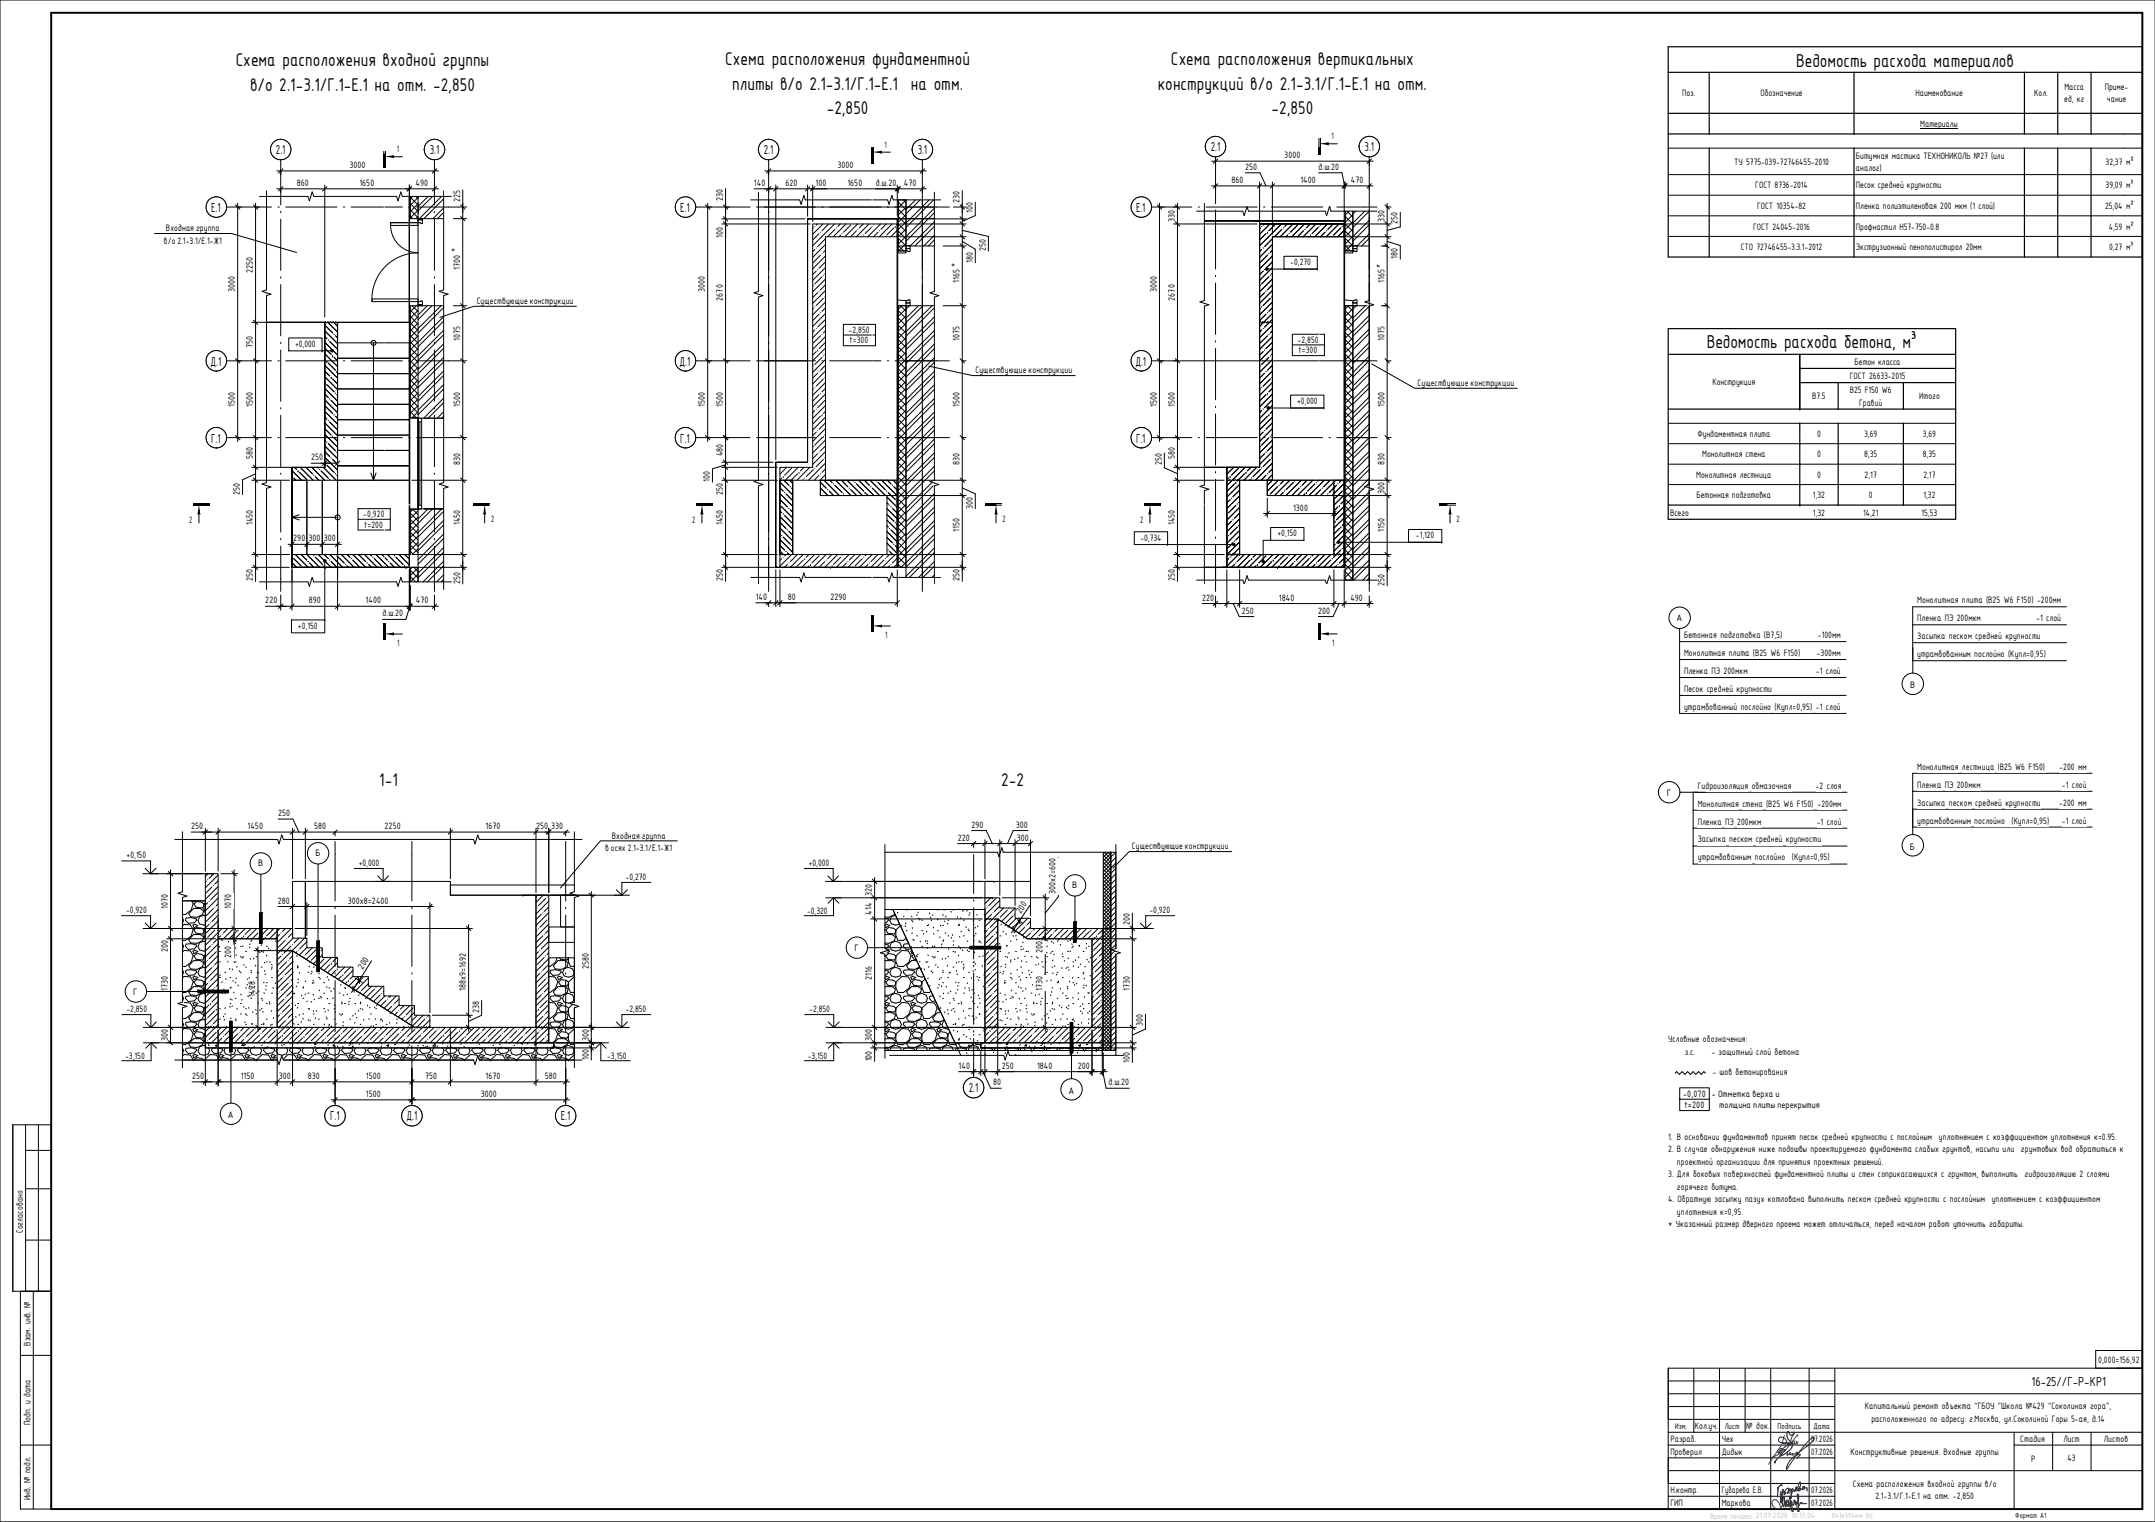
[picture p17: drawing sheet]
<svg xmlns="http://www.w3.org/2000/svg" width="841mm" height="594mm" viewBox="0 0 841 594" stroke-linecap="round" stroke-linejoin="round" font-family="sans-serif">
<defs><g id="words">
<g font-size="7.8">
<text x="701" y="26">Ведомость расхода материалов</text>
<text x="666.1" y="136">Ведомость расхода бетона, м³</text>
<text x="148" y="306.7">1-1</text>
<text x="390.7" y="306.7">2-2</text>
</g>
<g font-size="7.7">
<text x="92" y="25.8">Схема расположения входной группы</text>
<text x="283" y="25.4">Схема расположения фундаментной</text>
<text x="457" y="25.4">Схема расположения вертикальных</text>
<text x="97.6" y="35.4">в/о 2.1-3.1/Г.1-Е.1 на отм. -2,850</text>
<text x="285.7" y="35.1">плиты в/о 2.1-3.1/Г.1-Е.1 на отм.</text>
<text x="451.8" y="35.1">конструкций в/о 2.1-3.1/Г.1-Е.1 на отм.</text>
<text x="322.6" y="44.6">-2,850</text>
<text x="496.2" y="44.6">-2,850</text>
</g>
<g font-size="5.5">
<text x="472.5" y="59">2.1</text>
<text x="532.6" y="59">3.1</text>
<text x="107.7" y="60.1">2.1</text>
<text x="167.7" y="60.1">3.1</text>
<text x="298.1" y="60.1">2.1</text>
<text x="358.1" y="60.1">3.1</text>
<text x="82.4" y="82.7">Е.1</text>
<text x="265.5" y="82.7">Е.1</text>
<text x="443.4" y="82.7">Е.1</text>
<text x="82.1" y="142.7">Д.1</text>
<text x="265.2" y="142.7">Д.1</text>
<text x="443.1" y="142.7">Д.1</text>
<text x="82.4" y="172.7">Г.1</text>
<text x="265.5" y="172.7">Г.1</text>
<text x="443.4" y="172.7">Г.1</text>
<text x="378.1" y="426.3">2.1</text>
<text x="128.9" y="437.3">Г.1</text>
<text x="158.7" y="437.3">Д.1</text>
<text x="218.9" y="437.3">Е.1</text>
<text x="792.8" y="540.9">16-25//Г-Р-КР1</text>
</g>
<g font-size="3.9">
<text x="805.6" y="35.2">Масса</text>
<text x="821.4" y="35.2">Приме-</text>
<text x="656.5" y="37.6">Поз.</text>
<text x="687" y="37.6">Обозначение</text>
<text x="747.6" y="37.6">Наименование</text>
<text x="793.9" y="37.6">Кол.</text>
<text x="805.6" y="40">ед, кг</text>
<text x="822.3" y="40">чание</text>
<text x="749.4" y="49.7">Материалы</text>
<text x="154.8" y="59.3">1</text>
<text x="345.2" y="57.6">1</text>
<text x="519.7" y="54.3">1</text>
<text x="136.4" y="65.6">3000</text>
<text x="326.8" y="65.6">3000</text>
<text x="501.2" y="61.8">3000</text>
<text x="676.8" y="64.4">ТУ 5775-039-72746455-2010</text>
<text x="724.3" y="62">Битумная мастика ТЕХНОНИКОЛЬ №27 (или</text>
<text x="821.7" y="64.4">32,37 м²</text>
<text x="480.6" y="71.4">860</text>
<text x="486" y="66.3">250</text>
<text x="507.5" y="71.4">1400</text>
<text x="514.6" y="66.3">д.ш.20</text>
<text x="527.2" y="71.4">470</text>
<text x="724.3" y="66.8">аналог)</text>
<text x="115.8" y="72.6">860</text>
<text x="140.3" y="72.6">1650</text>
<text x="162.2" y="72.6">490</text>
<text x="294.3" y="72.6">140</text>
<text x="306.6" y="72.6">620</text>
<text x="318.3" y="72.6">100</text>
<text x="330.7" y="72.6">1650</text>
<text x="341.8" y="72.6">д.ш.20</text>
<text x="352.8" y="72.6">470</text>
<text x="685" y="73.6">ГОСТ 8736-2014</text>
<text x="724.3" y="73.6">Песок средней крупности</text>
<text x="821.7" y="73.6">39,09 м³</text>
<text x="179.6" y="78.9" transform="rotate(-90 179.6 78.9)">225</text>
<text x="282.1" y="78.4" transform="rotate(-90 282.1 78.4)">230</text>
<text x="374.5" y="79.1" transform="rotate(-90 374.5 79.1)">230</text>
<text x="379.6" y="83.1" transform="rotate(-90 379.6 83.1)">100</text>
<text x="685.8" y="81.6">ГОСТ 10354-82</text>
<text x="724.3" y="81.6">Пленка полиэтиленовая 200 мкм (1 слой)</text>
<text x="821.5" y="81.6">25,04 м²</text>
<text x="458.5" y="86.5" transform="rotate(-90 458.5 86.5)">330</text>
<text x="540.3" y="86.5" transform="rotate(-90 540.3 86.5)">330</text>
<text x="545.4" y="87.5" transform="rotate(-90 545.4 87.5)">250</text>
<text x="684.2" y="89.7">ГОСТ 24045-2016</text>
<text x="724.3" y="89.7">Профнастил Н57-750-0.8</text>
<text x="823" y="89.7">4,59 м²</text>
<text x="282.1" y="92.8" transform="rotate(-90 282.1 92.8)">100</text>
<text x="384.7" y="98" transform="rotate(-90 384.7 98)">250</text>
<text x="545.4" y="101.2" transform="rotate(-90 545.4 101.2)">180</text>
<text x="679.4" y="97.7">СТО 72746455-3.3.1-2012</text>
<text x="724.3" y="97.7">Экструзионный пенополистирол 20мм</text>
<text x="823.1" y="97.7">0,27 м³</text>
<text x="98.7" y="106.5" transform="rotate(-90 98.7 106.5)">2250</text>
<text x="179.6" y="105.3" transform="rotate(-90 179.6 105.3)">1700</text>
<text x="379.6" y="102.6" transform="rotate(-90 379.6 102.6)">180</text>
<text x="503.6" y="103.5">-0,270</text>
<text x="374.5" y="110.4" transform="rotate(-90 374.5 110.4)">1165</text>
<text x="540.3" y="110.4" transform="rotate(-90 540.3 110.4)">1165</text>
<text x="91.7" y="114" transform="rotate(-90 91.7 114)">3000</text>
<text x="275.1" y="114" transform="rotate(-90 275.1 114)">3000</text>
<text x="282.1" y="117.3" transform="rotate(-90 282.1 117.3)">2670</text>
<text x="451.5" y="114" transform="rotate(-90 451.5 114)">3000</text>
<text x="458.5" y="117.3" transform="rotate(-90 458.5 117.3)">2670</text>
<text x="331.1" y="129.9">-2,850</text>
<text x="98.7" y="135.7" transform="rotate(-90 98.7 135.7)">750</text>
<text x="115.1" y="135.4">+0,000</text>
<text x="179.6" y="133" transform="rotate(-90 179.6 133)">1075</text>
<text x="331.6" y="134.1">t=300</text>
<text x="374.5" y="133" transform="rotate(-90 374.5 133)">1075</text>
<text x="506.3" y="133.7">-2,850</text>
<text x="506.8" y="137.9">t=300</text>
<text x="540.3" y="133" transform="rotate(-90 540.3 133)">1075</text>
<text x="723.8" y="142.4">Бетон класса</text>
<text x="721.9" y="148">ГОСТ 26633-2015</text>
<text x="668.3" y="150.4">Конструкция</text>
<text x="707.3" y="155.9">В7.5</text>
<text x="721.9" y="153.5">B25 F150 W6</text>
<text x="749" y="155.9">Итого</text>
<text x="91.7" y="158.8" transform="rotate(-90 91.7 158.8)">1500</text>
<text x="98.7" y="158.8" transform="rotate(-90 98.7 158.8)">1500</text>
<text x="179.6" y="158.8" transform="rotate(-90 179.6 158.8)">1500</text>
<text x="275.1" y="158.8" transform="rotate(-90 275.1 158.8)">1500</text>
<text x="282.1" y="158.8" transform="rotate(-90 282.1 158.8)">1500</text>
<text x="374.5" y="158.8" transform="rotate(-90 374.5 158.8)">1500</text>
<text x="451.5" y="158.8" transform="rotate(-90 451.5 158.8)">1500</text>
<text x="458.5" y="158.8" transform="rotate(-90 458.5 158.8)">1500</text>
<text x="506.2" y="157.7">+0,000</text>
<text x="540.3" y="158.8" transform="rotate(-90 540.3 158.8)">1500</text>
<text x="725.6" y="158.3">Гравий</text>
<text x="662.4" y="170.6">Фундаментная плита</text>
<text x="709.2" y="170.6">0</text>
<text x="727.5" y="170.6">3,69</text>
<text x="750.4" y="170.6">3,69</text>
<text x="98.7" y="179" transform="rotate(-90 98.7 179)">580</text>
<text x="121.4" y="179.7">250</text>
<text x="282.1" y="178.1" transform="rotate(-90 282.1 178.1)">480</text>
<text x="458.5" y="179" transform="rotate(-90 458.5 179)">580</text>
<text x="664.3" y="178.6">Монолитная стена</text>
<text x="709.2" y="178.6">0</text>
<text x="727.5" y="178.6">8,35</text>
<text x="750.4" y="178.6">8,35</text>
<text x="179.6" y="181.5" transform="rotate(-90 179.6 181.5)">830</text>
<text x="374.5" y="181.5" transform="rotate(-90 374.5 181.5)">830</text>
<text x="453.4" y="181.6" transform="rotate(-90 453.4 181.6)">250</text>
<text x="540.3" y="181.5" transform="rotate(-90 540.3 181.5)">830</text>
<text x="277" y="188.3" transform="rotate(-90 277 188.3)">100</text>
<text x="662" y="186.5">Монолитная лестница</text>
<text x="709.2" y="186.5">0</text>
<text x="727.7" y="186.5">2,17</text>
<text x="750.6" y="186.5">2,17</text>
<text x="93.6" y="193" transform="rotate(-90 93.6 193)">250</text>
<text x="282.1" y="193.2" transform="rotate(-90 282.1 193.2)">250</text>
<text x="540.3" y="192.8" transform="rotate(-90 540.3 192.8)">300</text>
<text x="662.1" y="194.5">Бетонная подготовка</text>
<text x="707.5" y="194.5">1,32</text>
<text x="729.4" y="194.5">0</text>
<text x="750.6" y="194.5">1,32</text>
<text x="73.8" y="204">2</text>
<text x="141.8" y="201.8">-0,920</text>
<text x="191.7" y="203.8">2</text>
<text x="270.1" y="204">2</text>
<text x="379.6" y="198.5" transform="rotate(-90 379.6 198.5)">300</text>
<text x="391.2" y="203.8">2</text>
<text x="444.9" y="204">2</text>
<text x="504.7" y="199.3">1300</text>
<text x="568.5" y="203.8">2</text>
<text x="651.8" y="201.3">Всего</text>
<text x="707.5" y="201.3">1,32</text>
<text x="727.1" y="201.3">14,21</text>
<text x="749.9" y="201.3">15,53</text>
<text x="98.7" y="205" transform="rotate(-90 98.7 205)">1450</text>
<text x="142.2" y="206">t=200</text>
<text x="179.6" y="205" transform="rotate(-90 179.6 205)">1450</text>
<text x="282.1" y="205" transform="rotate(-90 282.1 205)">1450</text>
<text x="374.5" y="207.6" transform="rotate(-90 374.5 207.6)">1150</text>
<text x="458.5" y="205" transform="rotate(-90 458.5 205)">1450</text>
<text x="498.6" y="209.4">+0,150</text>
<text x="540.3" y="207.6" transform="rotate(-90 540.3 207.6)">1150</text>
<text x="114.5" y="211.3">290 300 300</text>
<text x="445.1" y="211">-0,734</text>
<text x="552.6" y="210.1">-1,120</text>
<text x="98.7" y="226.9" transform="rotate(-90 98.7 226.9)">250</text>
<text x="179.6" y="227.9" transform="rotate(-90 179.6 227.9)">250</text>
<text x="282.1" y="226.9" transform="rotate(-90 282.1 226.9)">250</text>
<text x="374.5" y="226.9" transform="rotate(-90 374.5 226.9)">250</text>
<text x="458.5" y="227" transform="rotate(-90 458.5 227)">250</text>
<text x="540.3" y="228.6" transform="rotate(-90 540.3 228.6)">250</text>
<text x="103.5" y="235.5">220</text>
<text x="120.5" y="235.5">890</text>
<text x="142.7" y="235.5">1400</text>
<text x="162.3" y="235.5">470</text>
<text x="295" y="234.2">140</text>
<text x="307.5" y="234.2">80</text>
<text x="324.1" y="234.2">2290</text>
<text x="469.1" y="234.4">220</text>
<text x="484.6" y="239.6">250</text>
<text x="499.1" y="234.4">1840</text>
<text x="514.5" y="239.6">200</text>
<text x="527" y="234.4">490</text>
<text x="748.2" y="235.5">Монолитная</text>
<text x="765.7" y="235.5">плита</text>
<text x="775.1" y="235.5">(В</text>
<text x="777.7" y="235.5">25 W6 F150)</text>
<text x="795" y="235.5">-</text>
<text x="796.5" y="235.5">200мм</text>
<text x="116.3" y="245.6">+0,150</text>
<text x="149.3" y="240.6">д.ш.20</text>
<text x="748.2" y="242.5">Пленка</text>
<text x="759" y="242.5">ПЭ</text>
<text x="763.7" y="242.5">200</text>
<text x="768.2" y="242.5">мкм</text>
<text x="794.7" y="242.5">-</text>
<text x="796.2" y="242.5">1</text>
<text x="798.6" y="242.5">слой</text>
<text x="345.4" y="248.9">1</text>
<text x="519.9" y="252">1</text>
<text x="657.2" y="249">Бетонная</text>
<text x="671.4" y="249">подготовка</text>
<text x="688.4" y="249">(</text>
<text x="689.3" y="249">В7,5)</text>
<text x="709.4" y="249">-100мм</text>
<text x="748.2" y="249.5">Засыпка</text>
<text x="760.6" y="249.5">песком</text>
<text x="770.9" y="249.5">средней</text>
<text x="782.6" y="249.5">крупности</text>
<text x="155" y="252">1</text>
<text x="657.2" y="256.1">Монолитная</text>
<text x="674.7" y="256.1">плита</text>
<text x="684.1" y="256.1">(</text>
<text x="685" y="256.1">В25 W6 F150)</text>
<text x="709" y="256.1">-</text>
<text x="710.5" y="256.1">300мм</text>
<text x="748.2" y="256.5">утрамбованным</text>
<text x="770.5" y="256.5">послойно</text>
<text x="783.7" y="256.5">(</text>
<text x="784.6" y="256.5">Купл</text>
<text x="790.8" y="256.5">=0,95)</text>
<text x="657.2" y="263.1">Пленка</text>
<text x="668" y="263.1">ПЭ</text>
<text x="672.6" y="263.1">200мкм</text>
<text x="708.7" y="263.1">-</text>
<text x="710.2" y="263.1">1</text>
<text x="712.6" y="263.1">слой</text>
<text x="657.2" y="270">Песок</text>
<text x="666.1" y="270">средней</text>
<text x="677.8" y="270">крупности</text>
<text x="657.2" y="277.1">утрамбованный</text>
<text x="679.3" y="277.1">послойно</text>
<text x="692.5" y="277.1">(Купл</text>
<text x="699.6" y="277.1">=0,95)</text>
<text x="708.7" y="277.1">-</text>
<text x="710.2" y="277.1">1</text>
<text x="712.6" y="277.1">слой</text>
<text x="748.2" y="300.4">Монолитная</text>
<text x="765.7" y="300.4">лестница</text>
<text x="779.7" y="300.4">(</text>
<text x="780.5" y="300.4">В25 W6 F150)</text>
<text x="803.7" y="300.4">-</text>
<text x="805.2" y="300.4">200 мм</text>
<text x="662.6" y="307.8">Гидроизоляция</text>
<text x="683.6" y="307.8">обмазочная</text>
<text x="708.6" y="307.8">-2 слоя</text>
<text x="748.2" y="307.5">Пленка</text>
<text x="759" y="307.5">ПЭ</text>
<text x="763.7" y="307.5">200</text>
<text x="768.2" y="307.5">мкм</text>
<text x="804.7" y="307.5">-</text>
<text x="806.2" y="307.5">1</text>
<text x="808.6" y="307.5">слой</text>
<text x="662.6" y="314.9">Монолитная</text>
<text x="680" y="314.9">стена</text>
<text x="689.2" y="314.9">(</text>
<text x="690.1" y="314.9">В</text>
<text x="691.7" y="314.9">25 W6 F150)</text>
<text x="709.3" y="314.9">-</text>
<text x="710.8" y="314.9">200мм</text>
<text x="748.2" y="314.5">Засыпка</text>
<text x="760.6" y="314.5">песком</text>
<text x="770.9" y="314.5">средней</text>
<text x="782.6" y="314.5">крупности</text>
<text x="803.7" y="314.5">-</text>
<text x="805.2" y="314.5">200 мм</text>
<text x="74.6" y="323.7">250</text>
<text x="96.6" y="323.7">1450</text>
<text x="108.5" y="318.6">250</text>
<text x="122.6" y="323.7">580</text>
<text x="150.1" y="323.7">2250</text>
<text x="189.5" y="323.7">1670</text>
<text x="209.3" y="323.7">250</text>
<text x="215.1" y="323.7">330</text>
<text x="379.2" y="323">290</text>
<text x="396.5" y="323">300</text>
<text x="662.6" y="321.9">Пленка</text>
<text x="673.3" y="321.9">ПЭ</text>
<text x="678" y="321.9">200мкм</text>
<text x="709" y="321.9">-</text>
<text x="710.5" y="321.9">1</text>
<text x="712.9" y="321.9">слой</text>
<text x="748.2" y="321.5">утрамбованным</text>
<text x="770.5" y="321.5">послойно</text>
<text x="785" y="321.5">(</text>
<text x="785.9" y="321.5">Купл</text>
<text x="792.1" y="321.5">=0,95)</text>
<text x="804.7" y="321.5">-</text>
<text x="806.2" y="321.5">1</text>
<text x="808.6" y="321.5">слой</text>
<text x="373.8" y="328.2">220</text>
<text x="396.8" y="328.2">300</text>
<text x="662.6" y="328.8">Засыпка</text>
<text x="674.9" y="328.8">песком</text>
<text x="685.2" y="328.8">средней</text>
<text x="696.9" y="328.8">крупности</text>
<text x="49.4" y="335">+0,150</text>
<text x="662.6" y="335.9">утрамбованным</text>
<text x="684.8" y="335.9">послойно</text>
<text x="699.3" y="335.9">(</text>
<text x="700.2" y="335.9">Купл</text>
<text x="706.4" y="335.9">=0,95)</text>
<text x="140" y="338">+0,000</text>
<text x="315.6" y="338">+0,000</text>
<text x="244.1" y="343.4">-0,270</text>
<text x="108.5" y="352.7">280</text>
<text x="135.7" y="352.7">300х8=2400</text>
<text x="340.3" y="349.6" transform="rotate(-90 340.3 349.6)">320</text>
<text x="412" y="349" transform="rotate(-90 412 349)">300х2=600</text>
<text x="49.2" y="356.4">-0,920</text>
<text x="65.5" y="354.7" transform="rotate(-90 65.5 354.7)">1070</text>
<text x="90.2" y="354.7" transform="rotate(-90 90.2 354.7)">1070</text>
<text x="315" y="356.9">-0,320</text>
<text x="340.3" y="357" transform="rotate(-90 340.3 357)">414</text>
<text x="398.4" y="356.8" transform="rotate(-56 398.4 356.8)">200</text>
<text x="448.6" y="356.4">-0,920</text>
<text x="440.9" y="361.1" transform="rotate(-90 440.9 361.1)">200</text>
<text x="65.5" y="371.5" transform="rotate(-90 65.5 371.5)">200</text>
<text x="90.2" y="373.8" transform="rotate(-90 90.2 373.8)">200</text>
<text x="406.9" y="372.2" transform="rotate(-90 406.9 372.2)">200</text>
<text x="141.6" y="378.5" transform="rotate(-58 141.6 378.5)">200</text>
<text x="229.7" y="378.4" transform="rotate(-90 229.7 378.4)">2580</text>
<text x="340.3" y="382.6" transform="rotate(-90 340.3 382.6)">2116</text>
<text x="65.5" y="386.7" transform="rotate(-90 65.5 386.7)">1730</text>
<text x="99.6" y="389.1" transform="rotate(-90 99.6 389.1)">1498</text>
<text x="181.8" y="386.8" transform="rotate(-90 181.8 386.8)">188х9=1692</text>
<text x="406.9" y="386.7" transform="rotate(-90 406.9 386.7)">1730</text>
<text x="440.9" y="386.7" transform="rotate(-90 440.9 386.7)">1730</text>
<text x="49.4" y="395">-2,850</text>
<text x="186.9" y="395.3" transform="rotate(-90 186.9 395.3)">238</text>
<text x="244.1" y="395">-2,850</text>
<text x="315.8" y="395">-2,850</text>
<text x="446" y="400.6" transform="rotate(-90 446 400.6)">300</text>
<text x="65.5" y="406.4" transform="rotate(-90 65.5 406.4)">300</text>
<text x="229.7" y="406.4" transform="rotate(-90 229.7 406.4)">300</text>
<text x="340.3" y="406.4" transform="rotate(-90 340.3 406.4)">300</text>
<text x="651" y="406.8">Условные обозначения:</text>
<text x="48.9" y="413.5">-3,150</text>
<text x="229.7" y="413.8" transform="rotate(-90 229.7 413.8)">100</text>
<text x="236.9" y="413.5">-3,150</text>
<text x="315.3" y="413.5">-3,150</text>
<text x="657.5" y="411.7">з.с.</text>
<text x="667.9" y="411.7">- защитный слой бетона</text>
<text x="340.3" y="414.3" transform="rotate(-90 340.3 414.3)">100</text>
<text x="374.1" y="417.2">140</text>
<text x="391" y="417.2">250</text>
<text x="404.7" y="417.2">1840</text>
<text x="420.7" y="417.2">200</text>
<text x="440.9" y="414.7" transform="rotate(-90 440.9 414.7)">100</text>
<text x="668.3" y="419.8">- шов бетонирования</text>
<text x="75" y="421.2">250</text>
<text x="93.9" y="421.2">1150</text>
<text x="108.8" y="421.2">300</text>
<text x="120.1" y="421.2">830</text>
<text x="142.8" y="421.2">1500</text>
<text x="165.9" y="421.2">750</text>
<text x="189.5" y="421.2">1670</text>
<text x="212.6" y="421.2">580</text>
<text x="387.6" y="423.7">80</text>
<text x="432.6" y="423.7">д.ш.20</text>
<text x="142.8" y="428.2">1500</text>
<text x="187.6" y="428.2">3000</text>
<text x="651" y="444.8">1. В основании фундаментов принят песок средней крупности с послойным уплотнением с коэффициентом уплотнения к=0.95.</text>
<text x="651" y="449.7">2. В случае обнаружения ниже подошвы проектируемого фундамента слабых грунтов, насыпи или грунтовых вод обратиться к</text>
<text x="654.5" y="454.6">проектной организации для принятия проектных решений.</text>
<text x="651" y="459.5">3. Для боковых поверхностей фундаментной плиты и стен соприкасающихся с грунтом, выполнить гидроизоляцию 2 слоями</text>
<text x="654.5" y="464.4">горячего битума.</text>
<text x="651" y="469.3">4. Обратную засыпку пазух котлована выполнить песком средней крупности с послойным уплотнением с коэффициентом</text>
<text x="651" y="479.1">* Указанный размер дверного проема может отличаться, перед началом работ уточнить габариты.</text>
<text x="654.5" y="474.2">уплотнения к=0,95.</text>
<text x="8.8" y="481.4" transform="rotate(-90 8.8 481.4)">Согласовано</text>
<text x="11.9" y="525.3" transform="rotate(-90 11.9 525.3)">Взам. инв. №</text>
<text x="818.9" y="532">0,000=156,92</text>
<text x="727.8" y="550">Капитальный ремонт объекта &quot;ГБОУ &quot;Школа №429 &quot;Соколиная гора&quot;,</text>
<text x="11.9" y="556.2" transform="rotate(-90 11.9 556.2)">Подп. и дата</text>
<text x="661.4" y="557.7">Кол.уч.</text>
<text x="681.5" y="557.7">№ док.</text>
<text x="730.3" y="554.9">расположенного по адресу: г.Москва, ул.Соколиной Горы 5-ая, д.14</text>
<text x="651.9" y="562.8">Разраб.</text>
<text x="671.9" y="562.8">Чех</text>
<text x="706.8" y="562.8">07.2026</text>
<text x="788.5" y="562.7">Стадия</text>
<text x="805.3" y="562.7">Лист</text>
<text x="821.1" y="562.7">Листов</text>
<text x="651.9" y="567.8">Проверил</text>
<text x="671.9" y="567.8">Дидык</text>
<text x="706.8" y="567.8">07.2026</text>
<text x="722.2" y="567.8">Конструктивные решения. Входные группы</text>
<text x="792.6" y="570.5">Р</text>
<text x="806.8" y="570.4">43</text>
<text x="723.1" y="580.3">Схема расположения входной группы в/о</text>
<text x="11.9" y="585.7" transform="rotate(-90 11.9 585.7)">Инв. № подл.</text>
<text x="651.9" y="582.8">Н.контр.</text>
<text x="651.9" y="587.8">ГИП</text>
<text x="671.9" y="582.8">Губарева Е.В.</text>
<text x="671.9" y="587.8">Маркова</text>
<text x="706.8" y="582.8">07.2026</text>
<text x="706.8" y="587.8">07.2026</text>
<text x="731.9" y="585.3">2.1-3.1/Г.1-Е.1 на отм. -2,850</text>
</g>
<g font-size="3.5">
<text x="64" y="95.2">в/о 2.1-3.1/Е.1-Ж1</text>
<text x="64.8" y="90.3">Входная группа</text>
<text x="178" y="98.5" transform="rotate(-90 178 98.5)">*</text>
<text x="373" y="104.4" transform="rotate(-90 373 104.4)">*</text>
<text x="538.9" y="104.7" transform="rotate(-90 538.9 104.7)">*</text>
<text x="186.1" y="118.7">Существующие конструкции</text>
<text x="380.7" y="145.8">Существующие конструкции</text>
<text x="553.2" y="150.7">Существующие конструкции</text>
<text x="654.3" y="242.3">А</text>
<text x="745.4" y="268.6">В</text>
<text x="650.5" y="310.6">Г</text>
<text x="238.8" y="327.4">Входная группа</text>
<text x="123.1" y="334.2">Б</text>
<text x="236.2" y="332.4">в осях 2.1-3.1/Е.1-Ж1</text>
<text x="441.7" y="331.6">Существующие конструкции</text>
<text x="745.4" y="331.6">Б</text>
<text x="100.8" y="338.2">В</text>
<text x="418.5" y="346.8">В</text>
<text x="333.4" y="371.3">Г</text>
<text x="52" y="388.4">Г</text>
<text x="417" y="426.9">А</text>
<text x="656.9" y="428.1">-0,070</text>
<text x="668.1" y="428.1">- Отметка верха и</text>
<text x="88.9" y="436.4">А</text>
<text x="657.4" y="432.5">t=200</text>
<text x="670.9" y="432.5">толщина плиты перекрытия</text>
<text x="653.7" y="557.8">Изм.</text>
<text x="673.1" y="557.7">Лист</text>
<text x="693.8" y="557.7">Подпись</text>
<text x="707.7" y="557.7">Дата</text>
</g>
<text font-size="3.4" fill="#c1c1c1" x="667.4" y="592.8">Время печати: 21.09.2026 16:13:04</text>
<text font-size="3.2" fill="#c1c1c1" x="714.9" y="592.7">841х594мм (h)</text>
<text font-size="3.2" x="786.5" y="592.5">Формат А1</text>
</g></defs>
<g fill="none" stroke="#000" stroke-width=".39">
<path d="M104 74.5v2.2h-2.7M159.8 76.7v49.1h-28.1M159.9 76.7v8.6h3.3v34h-3.3v97.2M160.1 79.5l3.1 3M160.1 77l3.1 3M160.1 76.7v8.6M161.1 76.7l-1 .9M162.3 76.7l.9 .9M163.2 79.1v6.2h9.9M163.2 76.7v6.7M163.2 79.5l-3.1 3M163.5 76.7l-3.4 3.4"/>
<path d="M167 76.7l-3.8 3.9M168.8 76.7l-5.6 5.6M172.3 76.7l-8.6 8.6M173.1 74.5v2.2h3M173.1 77.6l-7.7 7.7M152.4 86.9h10.8v1.1h-10.8zM159.8 87.4v134h-45.8v-39v39h45.8zM160.1 84.5l.9 .8M160.1 82l3.1 3M163.2 86.9h-10.8a10.7 10.7 0 0 0 10.8 11.8 18 18 0 0 0-18 19M163.2 85.8h1.6v1.4h-.6v-.3h-1zM163.2 84.5l-.9 .8"/>
<path d="M163.2 82l-3.1 3M163.2 85.3h1.6v.5h-1.6zM173.1 81.2l-4.1 4.1M173.1 82.9l-2.4 2.4M145.2 116.7h18v1h-18zM160.1 119.3v43.7h3.1M160.9 119.3l2.3 2.3M162.5 119.3l-2.4 2.4M163.2 117.7l1.6-.3v1.5h-1.6zM163.2 118.9h1.6v.4h-1.6zM163.3 119.3l-.1 .1M166.8 119.3l-3.6 3.7"/>
<path d="M168.6 119.3l-5.4 5.5M172.1 119.3l-8.9 9M173.1 119.3h-9.9v43.9h9.9h-7.6M126.7 135.8l2.5 2.5M126.7 131.4l.9 .8M126.7 125.8v56.6v-56.6M126.7 125.8h-22.7h22.7M126.7 125.8l.3-.2 .5 .5 .5-.5 .5 .5 .5-.5 .5 .5 .5-.5 .5 .5 .5-.5 .5 .5 .2-.3M126.7 125.8v56.6h-12.7v44.7M126.7 138.1l5 5M126.7 133.6l5 5M126.7 129.1l5 5"/>
<path d="M127 127.1l2.8 2.8M128.1 132.7v.1M128.1 126l3.6 3.6M128.7 133.3l2.8 2.8M129.8 138.9h.1M130.3 126l1.4 1.4M130.3 130.5h.1M130.4 139.5l1.3 1.3M130.9 131.1l.8 .8M131.7 125.8v90.7M131.7 139.8h28.1M145.8 133.8v53.7l-1.1-2.9"/>
<path d="M160.1 138.4l3.1 3M160.1 133.5l3.1 3M160.1 131l3.1 3M160.1 128.5l3.1 3M160.1 126l3.1 3M160.1 123.6l3.1 3M160.1 121.1l3.1 3M163.2 121.2l-3.1 3M163.2 123.6l-3.1 3M163.2 126.1l-3.1 3M163.2 128.6l-3.1 3M163.2 131.1l-3.1 3"/>
<path d="M163.2 133.5l-3.1 3M163.2 136l-3.1 3M163.2 138.5l-3.1 3M173.1 123.6l-9.9 10M173.1 128.9l-9.9 10-3.1-3M173.1 134.2l-9.9 10M173.1 139.5l-9.9 10M173.1 120.1l-9.9 9.9M173.1 125.3l-9.9 10M173.1 130.6l-9.9 10.1M173.1 136l-13 12.9M126.7 144.8l2 2"/>
<path d="M126.7 153.8l1.4 1.4M126.7 140.3l.3 .3M126.7 156.1l5 5M126.7 151.6l5 5M126.7 147.1l5 5M126.7 142.6l5 5M127 158.6l2.8 2.8M127 149.6h.1M127.6 141.1h.1M127.6 150.2l2.8 2.8M128.1 141.7l2.8 2.8M128.7 155.7h.1"/>
<path d="M129.2 147.3h.1M129.2 156.3l2.5 2.5M129.8 147.9l1.9 1.9M130.9 153.5h.1M131.5 145.1h.1M131.5 154.1l.2 .2M131.7 157.8h28.1M131.7 151.8h28.1M131.7 145.8h28.1M160.1 155.7l3.1 3M160.1 158.2l3.1 3M160.1 153.3l3.1 3"/>
<path d="M160.1 150.8l3.1 3M160.1 148.3l3.1 3M160.1 145.8l3.1 3M160.1 143.4l3.1 3M160.1 140.9l3.1 3M163.2 141l-3.1 2.9M163.2 143.4l-3.1 3M163.2 148.4l-3.1 3M163.2 150.8l-3.1 3M163.2 153.3l-3.1 3M163.2 155.8l-3.1 3M163.2 158.3l-3.1 3"/>
<path d="M173.1 144.8l-9.9 10M173.1 150.1l-9.9 10M173.1 141.3l-9.9 10M173.1 146.6l-9.9 10M173.1 151.8l-9.9 10.1M173.1 157.2l-6 6M173.1 155.4l-7.7 7.8M126.7 167.3l2.5 2.5M126.7 176.3l2 1.9M126.7 162.8l.9 .8M126.7 171.8l.3 .2M126.7 178.5l5 5"/>
<path d="M126.7 174l5 5M126.7 169.5l5 5M126.7 165.1l5 5M126.7 160.6l5 5M127.6 172.6h.1M128.1 164.2h.1M128.1 173.1l2.8 2.9M128.7 164.7l2.8 2.9M129.2 178.7v.1M129.8 170.3h.1M129.8 179.3l1.9 2M130.3 161.9h.1"/>
<path d="M130.4 170.9l1.3 1.4M130.9 162.5l.8 .8M131.5 176.5h.1M131.7 169.8v12.6M131.7 175.8h28.1M131.7 169.8h28.1M131.7 163.8h28.1M159.8 169.8v-36h-28.1v36M159.8 169.8v51.6M159.9 163.2h4.6v35.4h-4.6M160.1 160.7l2.4 2.3M163.2 160.7l-2.3 2.3"/>
<path d="M163.2 164.6h1.3M163.9 164.6v32.6M173.1 162.5l-.7 .7M173.1 160.7l-2.5 2.5M114 187.5h45.8M114 183.7l3.7 3.8M114.1 186.1h.1M114.6 186.6l.8 .9M114.9 182.4l.9 .9M116.3 183.8h.1M116.9 184.4l2.8 2.8M117.2 182.4l5 5.1"/>
<path d="M119.4 182.4l2.6 2.6M119.8 187.5v29l5 4.9M121.7 182.4l5 5.1M122.5 185.5h.1M123.1 186.1l1.4 1.4M124 182.4l.2 .3M124.8 183.2v.1M125.3 183.8l2.8 2.8M125.8 187.5v29M126.2 182.4l5 5.1M127 181h.1M127.6 181.6l2.8 2.8"/>
<path d="M128.7 187.2h.1M130.9 184.9v.1M131.5 185.5l.2 .3M131.7 181.8h28.1h-28.1M139.7 198.5h12.6v8.4h-12.6zM146.8 184.6l-1 2.9M161.1 198.8l2.1 2.1M161.2 198.8l-1.1 1.1M163.2 198.8h-3.1v17.7M163.2 198.6v-35.4v35.4M163.2 199.3l-3.1 3.1M163.2 197.2h1.3"/>
<path d="M163.5 198.6l-.3 .4M165.5 198.6h-2.3v28.5v-5.7h-3.1v5.7l3.1-3M167 198.6l-3.8 3.9M168.8 198.6l-8.7 8.7M172.4 198.6l-9.2 9.3M173.1 199.6l-9.9 10M173.1 198.6h-7.6h7.6M114 201.9l2.8 1M114 219.6l1.8 1.8M114 216.5h45.8zM114.1 217.5h.1M114.6 218.1l2.9 2.8"/>
<path d="M115.3 216.5l5 4.9M116.8 200.9l-2.8 1h17.7M117.5 216.5l2.2 2.1M120.2 219.2h.1M120.8 219.8l1.7 1.6M122.5 216.9v.1M123.1 217.5l2.8 2.8M124.2 216.5l5 4.9M126.5 216.5l1.6 1.6M128.7 218.6h.1M128.7 216.5l5 4.9M129.2 219.2l2.3 2.2"/>
<path d="M131.5 217l2.8 2.8M133.2 216.5l5 4.9M135.5 216.5l1.1 1M137.1 218.1h.1M137.7 218.6l2.8 2.8M137.7 216.5l5 4.9M139.7 202.7h12.6M140 216.5l2.7 2.7M142.2 216.5l5 4.9M143.3 219.7v.1M144.5 216.5l.4 .5M145.5 217.5h.1"/>
<path d="M146.1 218.1l2.8 2.8M146.7 216.5l5 4.9M149 216.5l2.1 2.1M151.2 216.5l5 4.9M151.7 219.2h.1M152.3 219.8l1.7 1.6M153.9 216.9l.1 .1M154.5 217.5l2.8 2.8M155.7 216.5l4.1 4M157.9 216.5l1.7 1.6M160.1 202.8l3.1 3M160.1 212.7l3.1 3"/>
<path d="M160.1 210.2l3.1 3M160.1 207.8l3.1 3M160.1 205.3l3.1 3M160.1 200.3l3.1 3M160.1 215.2l1.3 1.3M163.2 201.8l-3.1 3M163.2 206.8l-3.1 3M163.2 209.3l-3.1 3M163.2 211.7l-3.1 3M163.2 214.2l-2.3 2.3M173.1 203.2l-9.9 9.9M173.1 208.4l-9.9 10"/>
<path d="M173.1 213.7l-9.9 10M173.1 204.9l-9.9 10M173.1 210.2l-9.9 10M173.1 215.5l-9.9 10M173.1 219l-8 8.1M101.3 227.1h2.7v3M114 221.4h45.8h-45.8M118 221.4h.1M126.4 220.9h.1M127 221.4h.1M131.7 221.4v4M134.8 220.3h.1"/>
<path d="M135.4 220.9l.6 .5M143.8 220.3l1.2 1.1M149.4 221.4h.1M157.9 220.9h.1M158.5 221.4h.1M159.9 221.4v5.7M160.1 222.6l3.1 3M160.1 225.1l2.1 2M160.9 221.4l-.8 .8M161.5 221.4l1.7 1.7M163.2 226.6l-.6 .5M163.2 221.6l-3.1 3"/>
<path d="M173.1 226.1l-.9 1M173.1 220.8l-6.3 6.3M173.1 224.4l-2.7 2.7M176.1 227.1h-19.1l-.6-1.7-1.1 3.5-.5-1.8h-32.4l-.6-1.7-1.1 3.5-.5-1.8h-16.2v-36.5l1.7-.5-3.4-1.2 1.7-.5v-73l1.7-.6-3.4-1.1 1.7-.5v-36.5h16.2l.5 1.7 1.1-3.5 .6 1.8h32.4l.5 1.7 1.1-3.5 .6 1.8h16.1v36.5l-1.7 .5 3.5 1.1-1.8 .6v73l-1.7 .5 3.5 1.2-1.8 .5v39.5"/>
<circle cx="145.7" cy="133.8" r="1"/>
<circle cx="131.8" cy="201.9" r="1"/>
</g>
<g fill="#fff">
<path d="M478.8 216.5h45.8v4.9h-45.8z"/>
<path d="M478.8 182.4h17.8v5.1h-17.8z"/>
<path d="M491.6 126h5v56.4h-5z"/>
<path d="M491.6 87.4h33v5h-33z"/>
<path d="M478.8 187.6h5v28.7h-5z"/>
<path d="M494.6 187.5h2v5.9h-2z"/>
<path d="M491.6 92.4h5v33.2h-5z"/>
<path d="M520.7 187.5h3.9v5.9h-3.9z"/>
<path d="M520.6 193.4h4v22.9h-4z"/>
<path d="M496.6 187.5h23.8v5.9h-23.8z"/>
</g>
<g fill="none" stroke="#000" stroke-width=".39">
<path d="M470 79.4v3h-3M534.4 79.4v37.9M470 86.2h54.6zM474.4 82.4v3.8M491.6 87.4h33h-33M491.6 86.2v96.2h-21.6M491.8 88.9l-.2 .3M492.4 97.4l-.8 .8M492.4 88.4h.1M493 96.8h.1M493.4 87.4l-.4 .4M494.1 91.2l-2.5 2.5"/>
<path d="M494.7 99.6l-2.9 2.8M494.7 90.6h.1M495.2 99v.1M495.6 87.4l-4 4M496.3 93.4l-2.8 2.9M496.6 92.4h28M496.6 95.4l-5 5.1M496.6 99.9l-5 5M496.6 97.7l-.8 .8M496.6 92.4v33.4v-33.4M497.9 87.4l-2.7 2.7M500.1 87.4l-8.5 8.5"/>
<path d="M500.3 89.5l-2.8 2.8M500.8 88.9h.1M502.4 87.4l-1 1M502.5 91.8l-.6 .6M503 91.2h.1M504.6 87.4l-5 5M506.4 87.8l-2.8 2.8M508.7 90.1l-2.4 2.3M509.1 87.4l-5 5M509.3 89.5h-.1M510.9 92.3l-.1 .1M511.3 87.4l-1.5 1.5"/>
<path d="M511.5 91.7v.1M513.6 87.4l-5 5M514.9 88.4l-2.8 2.8M515.5 87.8h-.1M517.1 90.6l-1.8 1.8M517.7 90v.1M518.1 87.4l-5 5M519.9 92.3h.1M520.3 87.4l-2.1 2.1M522.6 87.4l-5 5M523.3 88.9l-2.9 2.9M523.8 88.4h.1"/>
<path d="M524.6 86.2v135.2M524.6 87.6l-.2 .2M524.6 92.1l-.3 .3M524.6 89.9l-2.5 2.5M524.6 97.9h3.4M524.8 96v23.3M525 82.4v15.5h3v-15.5v13.6h6.4M525 95.8l2.1 2.1M525 93l3 3h-3.2v-2.8M525 90.2l3 3M525 87.3l3 3M525 84.5l3 3"/>
<path d="M525.7 82.4l2.3 2.3M526.5 82.4l-1.5 1.5M528 97.9v.8h-3.4M528 95.9h1.6v1.1h-1.6zM528 95.1l-2.9 2.8M528 83.8l-3 3M528 86.6l-3 3M528 89.4l-3 3M528 92.2l-3 3M528 97h1.6v1.2l-1.6-.3zM528 97.9h.1M529.1 82.4l-1.1 1.1"/>
<path d="M532.6 82.4l-4.6 4.7M534.4 91.3l-4.8 4.7M534.4 93l-3 3M534.4 86l-6.4 6.4M534.4 87.7l-6.4 6.4M537.4 82.4h-3l-6.4 6.4M491.9 111.4h-.1M492.4 119.8h.1M493 105.8l-1.4 1.4M493.5 114.2l-1.9 2M493.6 105.2h-.1M494.1 113.6v.1"/>
<path d="M495.2 108l-2.8 2.8M495.8 116.5l-2.8 2.8M495.8 107.4v.1M496.4 115.9h-.1M496.6 104.4l-5 5M496.6 108.9l-5 5M496.6 113.4l-5 5M496.6 117.9l-5 5M496.6 111.2l-1.9 1.9M496.6 106.7l-.3 .2M496.6 102.2l-2.5 2.5M524.6 117l3.4 .3"/>
<path d="M525 119.3h3v107.1h-3zM525 119.3v62.2M525.9 119.3l2.1 2.2M526.4 119.3l-1.4 1.4M528 118.2h1.6v1.1h-1.6zM528 117.3l1.6-.3v1.2h-1.6zM528 119.3h-3.2v62.1M529.3 119.3l-4.3 4.2M532.8 119.3l-4.8 4.9M533.6 119.3h-5.6v107.1M534.4 119.5v69.8l-1.8 .6 3.5 1.1-1.7 .5v36.3M534.4 117.3l-1.8 .6 3.5 1.1-1.7 .5"/>
<path d="M534.4 119.5l-6.4 6.4M534.4 117.3v-34.9h-15l-.5-1.7-1.2 3.5-.5-1.8h-29.9l-.6-1.7-1.1 3.5-.6-1.8h-15v34.9l-1.7 .6 3.5 1.1-1.8 .5v69.8l-1.7 .6 3.5 1.1-1.8 .5v34.9h15l.4 1.4M491.6 125.8l.2-.2 .5 .5 .5-.5 .6 .5 .4-.5 .5 .5 .5-.5 .5 .5 .6-.5 .4 .5 .3-.3M491.8 120.4l-.2 .2M492.4 128.8l-.8 .8M493 126l-1.4 1.4M493 137.2l-1.4 1.4M493 128.2v.1M493.5 136.7h.1M494.1 122.6l-2.5 2.5M494.7 131.1l-2.9 2.8M494.7 122v.1"/>
<path d="M495.2 126l-1.7 1.7M495.2 139.5l-2.8 2.8M495.2 130.5h.1M495.8 138.9h.1M496.3 124.9l-.7 .7M496.6 126.9l-5 5M496.6 131.4l-5 5M496.6 135.8l-5 5M496.6 129.1l-.8 .8M496.6 125.8v56.6v-56.6M496.6 122.4l-3.3 3.2M496.6 138.1l-.3 .2"/>
<path d="M496.6 120.1l-1.4 1.4M496.6 133.6l-2.5 2.5M504.4 130.5h12.5v8.3h-12.5zM504.4 134.6h12.5M525 138.3l3 3M525 135.4l3 3M525 132.6l3 3M525 129.8l3 3M525 127l3 3M525 124.1l3 3M525 121.3l3 3M528 123.4l-3 3"/>
<path d="M528 126.2l-3 3M528 129l-3 3M528 131.9l-3 3M528 134.7l-3 3M528 137.5l-3 3M534.4 123.1l-6.4 6.4M534.4 128.4l-6.4 6.4M534.4 133.7l-6.4 6.4M534.4 139l-6.4 6.4M534.4 124.8l-6.4 6.5M534.4 130.2l-6.4 6.4M534.4 135.5l-6.4 6.4"/>
<path d="M491.8 142.8h.1M491.8 151.8l-.2 .3M492.4 151.3h.1M493 159.6v.1M493.5 145.7l-1.9 1.9M494.1 154.1l-2.5 2.4M494.1 145.1h.1M494.7 153.5h.1M495.8 147.9l-2.8 2.8M496.3 156.3l-2.8 2.8M496.3 147.3h.1M496.6 140.3l-5 5"/>
<path d="M496.6 144.8l-5 5M496.6 149.3l-5 5M496.6 153.8l-5 5M496.6 158.3l-5 5M496.6 142.6l-1.9 1.9M496.6 151.6l-1.4 1.4M524.6 140.8h.4M525 158.1l3 3M525 155.2l3 3M525 152.4l3 3M525 149.6l3 3M525 146.7l3 3"/>
<path d="M525 143.9l3 3M525 141.1l3 3M528 140.3l-3 3M528 151.6l-3 3M528 143.2l-3 3M528 146l-3 3M528 148.8l-3 3M528 154.5l-3 3M528 157.3l-3 3M528 140.8h6.4M534.4 144.3l-6.4 6.4M534.4 149.6l-6.4 6.4"/>
<path d="M534.4 154.9l-6.4 6.4M534.4 140.8l-6.4 6.4M534.4 146.1l-6.4 6.4M534.4 151.4l-6.4 6.4M534.4 156.7l-6.4 6.4M491.9 174.2l-.1 .1M492.4 160.2l-.8 .9M493 168.7l-1.4 1.4M493.5 177.1l-1.9 1.9M493.6 168.1h-.1M494.1 176.5h.1M494.7 162.5l-2.9 2.8"/>
<path d="M495.2 170.9l-2.8 2.8M495.2 161.9h.1M495.8 179.3l-2.8 2.8M495.8 170.3h.1M496.4 178.7l-.1 .1M496.6 167.3l-5 5M496.6 171.8l-5 5M496.6 162.8l-5 5M496.6 176.3l-5 5M496.6 160.6l-.8 .8M496.6 174l-1.9 2M496.6 169.5l-.3 .3"/>
<path d="M496.6 165.1l-2.5 2.5M524.6 170.8h.4M525 177.9l3 2.9M525 175l3 3.1M525 172.2l3 3M525 169.4l3 3M525 166.5l3 3M525 163.7l3 3M525 160.9l3 3M528 160.1l-3 3.1M528 163l-3 3M528 165.8l-3 3"/>
<path d="M528 168.6l-3 3M528 171.4l-3 3.1M528 174.3l-3 3M528 177.1l-3 3M528 180l-3 3M528 170.8h6.4l-6.4 6.4M534.4 160.2l-6.4 6.4M534.4 165.5l-6.4 6.4M534.4 176.1l-6.4 6.4M534.4 162l-6.4 6.4M534.4 167.3l-6.4 6.4M534.4 172.6l-6.4 6.4"/>
<path d="M534.4 177.9l-6.4 6.4M478.8 187.5l.2-.3 .6 .5 .4-.5 .5 .5 .5-.5 .5 .5 .5-.5 .5 .5 .5-.5 .5 .5 .3-.2h40.8M479.2 182.4l-.4 .4M479.5 186.6l-.7 .7M480.1 186.1h.1M480.1 195l-1.3 1.3M480.6 194.5h.1M480.8 187.6l-2 2M481.5 182.4l-2.7 2.7M481.8 188.9l-2.9 2.8M482.3 188.3h.1M482.3 197.3l-2.8 2.8"/>
<path d="M482.9 196.7h.1M483 187.6l-.1 .1M483.4 182.7l-2.8 2.8M483.8 191.3l-2.6 2.6M483.8 189.1l-5 5M483.8 193.5l-5 5M483.8 198l-5 5M483.8 195.8l-.4 .4M485.6 185l-2.3 2.3M485.9 182.4l-4.8 4.9M486.2 184.4h.1M487.9 187.2l-.2 .3"/>
<path d="M488.2 182.4l-1.4 1.4M488.5 186.6h.1M489.6 182.4h2h-12.8v39M490.4 182.4l-5 5.1M491.8 183.3l-2.8 2.8M492.4 182.7h.1M494.1 185.5l-1.9 2M494.6 193.4h2h-2M494.6 193.4v-5.9v5.9M494.7 184.9v.1M495.2 193.3v.1M496.3 187.7l-1.7 1.8"/>
<path d="M496.6 180.8l-6.7 6.7M496.6 182.4v5.1h-2M496.6 193.4h23.8h-23.8M496.6 185.3l-2.2 2.2M496.6 183l-1.4 1.4M498.6 190l-2.8 2.8M498.9 187.5l-4.3 4.2M499.2 189.4h.1M500.8 192.2l-1.2 1.2M501.1 187.5l-1.4 1.4M501.4 191.6v.1M503.4 187.5l-6 5.9"/>
<path d="M504.7 188.3l-2.8 2.8M505.3 187.7h.1M507 190.5l-2.8 2.9M507.5 190h.1M507.9 187.5l-6 5.9M509.2 192.8l-.6 .6M509.8 192.2h.1M510.1 187.5l-2 1.9M512.4 187.5l-6.1 5.9M513.2 188.9l-2.8 2.8M513.7 188.3h.1M514.6 187.5l-.3 .2"/>
<path d="M515.4 191.1l-2.3 2.3M516 190.5h.1M516.8 187.5l-6 5.9M517.7 193.4h-.1M518.2 192.8h.1M519.1 187.5l-2.5 2.5M520.4 193.4h.1M520.4 190.6l-1.6 1.6M520.4 192.8l-.5 .6M520.4 188.3l-5.1 5.1M520.6 193.4h4v23.1v-23.1zM520.6 187.5l.2 .2-.5 .5 .5 .5-.5 .5 .5 .5-.5 .5 .5 .5-.5 .5 .5 .5-.5 .5 .5 .5-.5 .5 .3 .2"/>
<path d="M520.6 193.4v23.1l.2-.3 .5 .5 .5-.5 .6 .5 .4-.5 .5 .5 .5-.5 .5 .5 .3-.2M521.3 187.5l-.6 .5M521.6 189.4l-.9 .9M522.1 197.9l-1.5 1.5M522.2 188.8l-.1 .1M522.7 197.3h.1M523.6 187.5l-.9 .8M523.8 191.7l-2.8 2.8M524.4 191.1h.1M524.6 187.5v5.9v-5.9M524.6 195.4l-1.3 1.3M524.6 193.2l-4 4"/>
<path d="M524.6 188.7l-3.9 3.8M524.6 197.7l-4 4M525 197.7l3 3M525 194.8l3 3M525 192l3 3M525 189.2l3 3M525 186.4l3 3M525 183.5l3 3M525 180.7l3 3M528 182.8l-3 3M528 185.6l-3 3M528 188.4l-3 3"/>
<path d="M528 191.3l-3 3M528 194.1l-3 3M528 196.9l-3 3M528 199.7l-3 3M532.9 189.9l-4.9 5M534.4 181.4l-6.4 6.4M534.4 186.7l-6.4 6.4M534.4 192l-6.4 6.5M534.4 197.4l-6.4 6.4M534.4 183.2l-6.4 6.4M534.4 193.8l-6.4 6.4M534.4 199.1l-6.4 6.4"/>
<path d="M534.4 188.5l-1.2 1.2M478.8 216.5l.2-.3 .6 .5 .4-.5 .5 .5 .5-.5 .5 .5 .5-.5 .5 .5 .5-.5 .5 .5 .3-.2M478.9 209.6l-.1 .2M479 200.6l-.1 .1M479.5 218.1l-.7 .7M479.5 209v.1M480.1 217.5h.1M480.6 203.5l-1.8 1.8M480.9 216.6l-.3 .4M481.2 211.9l-2.4 2.4M481.2 202.9h.1M481.8 211.3h.1"/>
<path d="M482.3 219.7v.1M482.9 205.7l-2.8 2.8M483.2 216.6l-4.4 4.4M483.4 214.1l-2.1 2.2M483.4 205.1h.1M483.8 209.3l-1.5 1.5M483.8 211.5l-4.8 4.8M483.8 202.5l-5 5.1M483.8 207l-5 5M483.8 200.3l-2 2.1M483.8 216.5h36.8h-36.8M483.8 216.5v-29v29"/>
<path d="M483.8 216l-.3 .3M485.6 216.5l-2.7 2.7M487.8 216.5l-4.9 4.9M487.9 218.6l-2.8 2.8M488.5 218.1h.1M490.1 216.5l-1.1 1M492.3 216.5l-5 4.9M494.1 217l-2.8 2.8M496.3 219.2l-2.2 2.2M496.8 216.5l-5 4.9M496.9 218.6h.1M499.1 216.5l-1.6 1.6"/>
<path d="M501.3 216.5l-5 4.9M502.5 217.5l-2.8 2.8M503.1 216.9l-.1 .1M504.7 219.8l-1.7 1.6M505.3 219.2h.1M505.8 216.5l-5 4.9M508 216.5l-2.1 2.1M510.3 216.5l-5 4.9M510.9 218.1l-2.8 2.8M511.5 217.5h.1M512.5 216.5l-.4 .5M513.8 219.7l-.1 .1"/>
<path d="M514.8 216.5l-5 4.9M517.1 216.5l-2.8 2.7M519.3 216.5l-5 4.9M519.3 218.6l-2.7 2.8M519.9 218.1h.1M521 203.5h.1M521 212.4l-.4 .5M521.4 216.6l-1 .9M521.6 211.9h.1M522.7 206.3l-2.1 2.1M523.3 205.7h.1M523.3 214.7l-1.6 1.6"/>
<path d="M523.6 216.6l-4.8 4.8M523.8 214.1h.1M524.4 200.1l-2.8 2.8M524.6 213.4l-.2 .2M524.6 208.9l-2.5 2.4M524.6 215.6l-.7 .7M524.6 204.4l-.8 .7M524.6 217.8l-1.9 2M524.6 202.1l-4 4.1M524.6 206.6l-4 4.1M524.6 211.1l-4 4M525 217.5l3 3"/>
<path d="M525 214.6l3 3M525 211.8l3 3M525 209l3 3M525 206.2l3 3M525 203.3l3 3M525 200.5l3 3M528 216.7l-3 3M528 205.4l-3 3M528 202.6l-3 3M528 208.2l-3 3M528 211.1l-3 3M528 213.9l-3 3"/>
<path d="M528 219.5l-3 3M534.4 202.6l-6.4 6.4M534.4 207.9l-6.4 6.5M534.4 213.3l-6.4 6.4M534.4 218.6l-6.4 6.4M534.4 204.4l-6.4 6.4M534.4 209.7l-6.4 6.4M534.4 215l-6.4 6.4M467 226.4h3v1.4M470 221.4h54.6zM474.4 221.4v5M478.8 221.4h45.8h-45.8"/>
<path d="M481.8 220.3l-1.2 1.1M485.7 227.8l1-3.1 .6 1.7h29.9l.5 1.4M490.1 220.9l-.5 .5M490.7 220.3h.1M498.6 221.4h.1M499.2 220.9h.1M507.6 221.4h-.1M513.2 220.3l-1.2 1.1M521.6 220.9l-.6 .5M522.1 220.3h.1M524.6 220.1l-1.3 1.3M525 225.9l.5 .5"/>
<path d="M525 223.1l3 3M525 220.3l3 3M528 225.2l-1.2 1.2M528 222.4l-3 3v1M534.4 223.9l-2.6 2.5M534.4 220.3l-6.1 6.1M534.4 225.6l-.8 .8M537.4 226.4h-18l-.5-1.7-1 3.1"/>
</g>
<g fill="#000">
<circle cx="483.8" cy="187.5" r=".17"/>
<circle cx="483.8" cy="216.5" r=".17"/>
<circle cx="520.6" cy="216.5" r=".17"/>
</g>
<g fill="#fff">
<path d="M80.1 401h134.1v6h-134.1z"/>
<path d="M80.1 407h136.1v2h-136.1z"/>
<path d="M85.1 362.4h23.1v4h-23.1z"/>
<path d="M80.1 341h5v59.9h-5z"/>
<path d="M209.2 349.4h5v51.5h-5z"/>
<path d="M108.2 362.4h59.6v38.6h-59.6z"/>
<path d="M85.1 366.4h23.1v34.6h-23.1z"/>
<path d="M114.2 371.1h47.4v29.9h-47.4z"/>
<path d="M108.2 371.1h6v29.8h-6z"/>
</g>
<g fill="none" stroke="#000" stroke-width=".39">
<path d="M71.2 324.7v3h-3M224.2 324.7v3h3M71.2 358.2l.4 1-.4 1.2M72.6 358.4l2-.2 2 .5 .1 .5-.9 1-2.3 .2-1.2-1.2zM74.8 351.6l.6 1.1-.8 2.5-2.3 1.8-1.1-.1M75.5 354.6h2.6l1.4 .9-.4 1.5-2.2 1.1-2.5-.3-.7-1.1zM75.6 351.6l.1 .4 .6-.4M75.7 352.9l1-1 2 .3 .9 .7v.6l-.5 .9-2.6-.3zM77.2 359.2l.7 1.4 1.7 .5 .5-.2M80.1 351.6h-8.9h8.9v57.4h136.1v-2h-2v-33.2h10v17.3M80.1 352.3l-.4 .5-.1 2.1 .5 1.4M80.1 357.5l-.5-.2-1.7 .5-.6 1.4"/>
<path d="M80.5 344l-.4 .3M81 352.4l-.9 .9M81.1 343.4h-.1M81.2 341l-1.1 1.1M81.6 351.8h.1M82.7 346.2l-2.6 2.6M83.3 345.7h.1M83.3 354.6l-2.8 2.9M83.4 341l-1.8 1.9M83.9 354l-.1 .1M85 348.4l-2.8 2.9M85.1 341.5l-5 5"/>
<path d="M85.1 346l-5 5M85.1 350.5l-5 5M85.1 355l-5 5M85.1 359.5l-5 5M85.1 343.8l-1.3 1.3M85.1 358.4v4.1M85.1 357.3l-2.4 2.4M85.1 352.8l-.7 .7M175.8 349.4h33.4v51.6M175.8 349.4v-5.4h-56.6v22.2v-22.2h-5v22.2M175.8 349.4h47.6h-4.6v12.4h5.4h-10v6h10M209.6 354v.1"/>
<path d="M209.7 349.4l-.5 .6M211.2 356.9l-2 2.1M211.8 356.3h.1M212 349.4l-2.8 2.9M212.9 350.7l-2.8 2.8M213.5 350.1h.1M213.5 359.1l-2.8 2.8M214.1 358.6h.1M214.2 349.5l-.1 .1M214.2 354l-1.8 1.8M214.2 351.7l-5 5M214.2 356.2l-5 5"/>
<path d="M224.2 345.4h-48.4v4M71.2 368.4l.4 1-.4 1.2M71.2 378.5l.4 1-.4 1.2M71.2 361.4l.6-.6 2.5 .2 1.1 1.8-.8 2.6-2.3 1.7h-1.1M71.2 371.6l.6-.6 2.5 .2 1.1 1.8-.8 2.5-2.3 1.8-1.1-.1M72.6 378.7l2-.2 2 .5 .1 .5-.9 1-2.3 .2-1.2-1.2zM72.6 368.6l2-.3 2 .6 .1 .5-.9 1-2.3 .2-1.2-1.2zM75.3 371.3l.7-.3 1.2 .4-1.5 .9zM75.3 361.1l.7-.3 1.2 .4-1.5 .9zM75.5 374.9h2.6l1.4 .9-.4 1.5-2.2 1.1-2.5-.2-.7-1.2zM75.5 364.8h2.6l1.4 .9-.4 1.4-2.2 1.1-2.5-.2-.7-1.2zM75.7 373.2l1-1 2 .3 .9 .7v.6l-.5 .9-2.6-.3z"/>
<path d="M75.7 363.1l1-1.1 2 .3 .9 .8v.5l-.5 1-2.6-.3zM77.2 369.4l.7 1.4 1.7 .5 .5-.2M77.2 379.5l.7 1.4 1.7 .5 .5-.1M80.1 372.7l-.4 .4-.1 2.1 .5 1.4M80.1 362.5l-.4 .4-.1 2.2 .5 1.4M80.1 367.6l-.5-.2-1.7 .5-.6 1.5M80.1 377.8l-.5-.2-1.7 .5-.6 1.4M80.5 375.4l-.4 .3M80.5 366.4h.1M81.1 374.8l-.1 .1M81.6 360.8l-1.5 1.4M82.2 369.2l-2.1 2"/>
<path d="M82.2 360.2v.1M82.7 377.7l-2.6 2.5M82.8 368.6l-.1 .1M83.3 377.1h.1M83.8 363.1l-2.8 2.7M84.4 371.5l-2.8 2.8M84.4 362.5h.1M85 379.9l-2.8 2.8M85 364.2l-4.9 4.8M85 366.4l-1.7 1.7M85 370.9h.1M85.1 362.4h23.1v4h-22.9h22.9v34.6h-23.1v-34.6"/>
<path d="M85.1 368.5l-5 5M85.1 373l-5 5M85.1 377.4l-5 5.1M85.1 375.2l-1.3 1.3M85.1 362.5v-21.5h-5v66h134.1v-6M85.1 362.5l.3 .2-.5 .5 .5 .5-.5 .5 .5 .5-.5 .5 .5 .5-.5 .5 .2 .2M85.1 366.4v34.6M85.1 362.4h23.1M85.1 361.7l-.1 .2M85.1 376.9l.1 .1M85.6 369.4l.1 .3M85.7 371.4h.3"/>
<path d="M85.7 375.5h.3M86.1 365.3l-.8 .8M86.3 366.6l.1 .3M86.7 364.7h.1M86.7 362.4l-1.4 1.4M86.8 366.9l-.2 .3M87.6 372.9l.2 .3M87.7 373.4h.4M87.7 379.5h.4M88.3 372.4l-.2 .3M88.9 362.4l-1.7 1.8M89 375.2l-.1 .3"/>
<path d="M89.1 367.4l.1 .3M89.7 369.4h.4M89.7 378l-.1 .3M90.6 378.2l.2 .3M91.2 362.4l-4 4M91.3 367.2l-.2 .3M91.4 375.4l.1 .3M91.8 367.3h.3M91.8 375.5h.3M91.8 368.1l.2 .3M92 369.9l-.1 .3M92.1 372.7l.2 .3"/>
<path d="M92.2 363.6l-2.7 2.8M92.5 377.2l-.1 .3M92.8 363.1h.1M93.4 378.9l.2 .3M93.5 362.4l-.1 .1M93.8 369.4h.3M93.8 373.4h.3M93.8 379.5h.3M94.5 365.8l-.6 .6M94.6 373.7l-.2 .3M94.8 369.2l-.1 .3M94.9 373.4l.1 .3"/>
<path d="M95.1 365.3h.1M95.3 376.5l-.2 .3M95.7 362.4l-4 4M95.8 371.4h.4M95.8 377.5h.4M97.4 369.6l.1 .3M97.6 368.4l-.1 .3M97.7 374.1l.1 .3M97.9 367.3h.3M97.9 379.5h.3M97.9 378.7l.2 .3M98 362.4l-2.4 2.3"/>
<path d="M98.1 366.8l.2 .3M99.1 374l-.2 .3M99.8 376.8l-.1 .3M99.9 373.4h.3M100.2 370.3l.1 .3M100.2 362.4l-4 4M100.6 379.6l-.2 .2M100.7 364.2l-2.3 2.2M100.7 379.4l.2 .3M101.3 363.6h.1M101.9 367.3h.4M101.9 371.4h.4"/>
<path d="M101.9 377.5h.4M102.2 368.7l-.2 .3M102.4 362.4l-.6 .7M102.9 371.5l-.2 .3M102.9 366.4h.1M103.2 375.6l.2 .3M103.4 378.8l-.2 .3M103.5 365.8h.1M104 372.8l.1 .3M104 369.4h.3M104 375.5h.3M104.7 362.4l-4 4"/>
<path d="M104.7 370.1l.2 .3M105.4 375.3l-.2 .3M105.7 370.8l-.2 .3M106 377.5h.3M106 376.4l.2 .2M106.1 378l-.1 .3M106.8 362.5l-2.7 2.8M107.5 370.8l.2 .3M107.7 367.2l-.2 .3M108 371.4h.2M108 379.5h.2M108.5 378.8h.1"/>
<path d="M109.1 364.7l-1.7 1.7M109.1 371.1l.3-.3 .5 .5 .5-.5 .5 .5 .5-.5 .5 .5 .5-.5 .5 .5 .5-.5 .5 .5 .3-.2v29.9M109.1 371.1h-.9v29.9M109.1 371.1h-.9v-8.7h6v3.8h5.6v3.8h6v3.7h5.9v3.8h6.1v3.7h6v3.8h6v3.7h5.9v3.8h6.1v3.8h6v4.7h-.6M109.2 362.4l-4 4M109.3 371.2l-1.1 1.2M109.6 373.2l-1.4 1.4M109.7 364.2h-.1M110.2 372.6h.1M111.3 367l-2.8 2.8M111.4 362.4l-1.2 1.2M111.6 371.2l-.8 .8"/>
<path d="M111.9 375.4l-2.8 2.8M111.9 366.4h.1M112.5 374.8v.1M113.6 369.2l-1.7 1.7M113.7 362.4l-5.5 5.5M113.8 371.2l-5.6 5.7M114.2 371.1l47.4 29.8-47.4-29.8v29.9M114.2 368.6v.1M114.2 379.5h.3M114.2 373.2l-1.2 1.1M114.2 364.2l-1.7 1.6M114.2 379.9l-6 6"/>
<path d="M114.2 377.7l-2.9 2.7M114.4 366.2l-4.7 4.7M114.5 375.5h-.3l-6 5.9M115.8 373l.2 .3M115.8 371.5l-.4 .4M116.1 377.6l.1 .3M116.2 377.5h.3M116.2 376.9l-.2 .2M116.4 372.5l-.1 .1M116.4 370.9h.1M116.6 366.2l-1.9 1.9M117 379.6l-.2 .3"/>
<path d="M118.7 373.1v.1M118.7 374v.1M118.9 366.2l-4.7 4.7M119.8 369.8l-3 3M119.8 367.5l-2.8 2.9M120.2 379.5h.4M120.8 377.1l-.2 .3M120.9 375.4h.1M121.5 379.9l-.2 .3M121.6 379.1l.2 .2M121.9 370l-2.7 2.6M122.3 377.5h.3"/>
<path d="M122.4 376.3l.2 .3M124.1 370l-4.6 4.5M124.2 372l-2.7 2.9M124.4 379.8l.2 .3M124.8 371.4v.1M125.8 372.8l-3.5 3.5M125.8 370.5l-.4 .4M126.5 374.3l-2.8 2.8M127 373.7h.1M128.7 376.5l-2.3 2.3M129.3 373.7l-4.2 4.3M129.3 376h.1"/>
<path d="M131 378.8l-1.8 1.8M131.6 378.2h.1M131.6 373.7l-1.7 1.7M131.7 375.8l-3.9 3.9M132.3 377.5l-.2 .2M134.5 377.5l-3.9 3.9M136.8 377.5l-2.4 2.4M137.8 378.8l-4.5 4.4M209.6 363.1l-.4 .4M210.1 371.5l-.9 .9M210.1 362.5h.1M210.7 379.9l-1.5 1.5"/>
<path d="M210.7 370.9h.1M211.3 379.3h-.1M211.8 365.3l-2.6 2.7M212.4 373.7l-2.8 2.8M212.4 364.7h.1M213 373.1l-.1 .1M214.1 367.5l-2.9 2.9M214.2 371.9l-.7 .7M214.2 363l-1.3 1.2M214.2 376.4l-2.4 2.4M214.2 360.7l-5 5M214.2 365.2l-5 5"/>
<path d="M214.2 369.7l-5 5M214.2 374.2l-5 5M214.2 378.7l-5 5M214.9 378.7l1.9-.2 2.1 .5 .1 .5-.9 1-2.4 .2-1.1-1.2zM217.4 373.8l-.6 1.7-2.2 1.8-.4-.1M217.8 374.9h2.6l1.3 .9-.4 1.5-2.1 1.1-2.5-.2-.8-1.2zM218.4 373.8l.4 .6 2.5 .3 .6-.9-.1 1.4 .8 2h1.6M219.5 379.5l.6 1.4 1.7 .5 1.8-.5 .5-1.4-.7-1.3-1.6-.6-1.6 .5-.6 1.4M71.2 388.7l.4 1-.4 1.2M71.2 398.9l.4 .9-.4 1.3M71.2 381.7l.6-.6 2.5 .2 1.1 1.9-.8 2.5-2.3 1.7h-1.1M72 391.3l2.3 .2 1.1 1.8-.8 2.6-2.3 1.7h-1.1"/>
<path d="M72.6 399l2-.2 2 .5 .1 .5-.9 1.1-2.3 .2-1.2-1.3zM72.6 388.9l2-.2 2 .5 .1 .5-.9 1-2.3 .2-1.2-1.2zM75.3 391.6l.7-.3 1.2 .4-1.5 .9zM75.3 381.4l.7-.3 1.2 .5-1.5 .8zM75.5 395.3h2.6l1.4 .9-.4 1.4-2.2 1.1-2.5-.2-.7-1.2zM75.5 385.1h2.6l1.4 .9-.4 1.4-2.2 1.1-2.5-.1-.7-1.3zM75.7 393.5l1-1 2 .3 .9 .7v.6l-.5 1-2.6-.3zM75.7 383.4l1-1 2 .3 .9 .7v.6l-.5 .9-2.6-.3zM77.2 399.8l.7 1.4 1.7 .5 .5-.1M80.1 393l-.4 .4-.1 2.2 .5 1.4M80.1 382.8l-.4 .5-.1 2.1 .5 1.4M80.1 387.9l-.5-.2-1.7 .5-.6 1.5"/>
<path d="M80.1 398.1l-.5-.2-1.7 .5-.6 1.4M80.5 397.8h.1M81 383.8l-.9 .9M81.6 392.3l-1.5 1.4M81.6 383.2h.1M82.2 391.7h.1M83.3 386.1l-2.8 2.8M83.8 394.5l-2.8 2.8M83.9 385.5h-.1M84.4 393.9h.1M85.1 382l-5 5M85.1 386.5l-5 5-.5 .1-1.7-.5-.7-1.4"/>
<path d="M85.1 390.9l-5 5M85.1 395.4l-5 5M85.1 399.9l-.9 1M85.1 397.7l-1.8 1.8M85.1 388.7l-2.4 2.4M85.1 393.2l-.1 .2M85.1 384.2l-.7 .7M85.3 381.3l.2 .3M85.7 381.6h.3M85.7 393.7h.3M85.7 397.8h.3M85.9 380.5l-.1 .3"/>
<path d="M86.6 387.6l.2 .2M86.7 383.2l-.2 .3M87.2 396.6l.1 .3M87.5 386l-.2 .3M87.6 397.9l-.1 .3M87.7 387.6h.4M87.7 395.8h.4M87.9 393.4l-.1 .3M88.1 382l.2 .3M89.7 392.8l.1 .3M89.7 381.6h.4M89.7 391.7h.4"/>
<path d="M90 397.3l.1 .3M90 389.8l-.2 .3M90.2 385.3l-.1 .3h-.4M90.4 390.1l.2 .3M90.7 392.6l-.2 .3M90.9 382.7l.2 .3M91.1 387.3l.2 .3M91.8 383.6h.3M91.8 389.7h.3M91.8 397.8h.3M92.2 398.1l-.2 .3M92.2 381.8l-.1 .3"/>
<path d="M92.5 393.6l.1 .3M93 384.6l-.2 .3M93.8 391.7h.3M93.8 395.8h.3M93.9 388l.2 .3M94.5 390.1l-.2 .3M95.2 392.9l-.1 .2M95.5 398.9l.2 .2M95.8 385.6h.4M95.8 393.7h.4M95.8 399.8h.4M96 395.6l-.2 .3"/>
<path d="M96.2 396.1l.2 .3M96.4 384.2l.2 .3M96.7 388.7l.2 .3M96.8 382.1l-.2 .3M97 393.3l.2 .3M97.2 381.5l.2 .2M97.5 384.8l-.1 .3M97.9 383.6h.3M97.9 389.7h.3M98.3 387.6l-.2 .3M98.3 399.6l.1 .3M98.5 399.5l-.2 .3"/>
<path d="M98.8 394.9l-.2 .3M99.2 385l.2 .3M99.8 394l.1 .3M99.9 381.6h.3M99.9 387.6h.3M99.9 395.8h.3M100.8 391.4l-.2 .3M101 386.8l-.1 .3M101.5 394.2l-.2 .3M101.9 389.7h.4M101.9 393.7h.4M101.9 399.8h.4"/>
<path d="M102.3 390.2l.1 .3M102.5 394.8l.2 .3M102.8 399.3l.2 .3M103 399.7l-.2 .3M103 387.5l.2 .3M103.1 383.3l-.2 .3M103.5 380.2l.1 .2M103.8 384.7l.1 .3M103.8 386.1l-.1 .3M104 383.6h.3M104 391.7h.3M104 397.8h.3"/>
<path d="M105 391l.2 .3M105.3 391.7l-.1 .3M106 381.6h.3M106 387.6h.3M106 399.8h.3M106 394.4l-.1 .3M106.5 385.4l.2 .3M106.8 397.2l-.2 .3M107.6 383.6l-.2 .3M108 385.6h.2M108 393.7h.2M108.1 396.3l.1 .1"/>
<path d="M108.5 387.8l-.3 .4M109.1 387.2h.1M109.1 396.2l-.9 .9M109.6 395.6h.1M110.2 381.6l-2 2.1M110.8 381h.1M110.8 390l-2.6 2.6M111.3 398.4l-2.4 2.5M111.3 389.4h.1M111.9 397.8h.1M112.5 383.8l-2.9 2.8M113 392.3l-2.8 2.8"/>
<path d="M113 383.2h.1M113.6 391.7h.1M114.2 391.1h.1M114.2 385.6h.3M114.2 397.8h.3M114.2 382.1l-.6 .6M114.2 395.6l-1.7 1.7M114.2 397.8l-3.1 3.1M114.2 386.6l-2.3 2.3M114.2 393.4l-6 6M114.2 384.4l-6 6M114.2 388.9l-6 6"/>
<path d="M114.6 399.5l.2 .3M114.7 387.7l-.2 .2M114.9 387.7l.1 .2M115.1 392.2l.2 .3M115.4 396.7l.2 .3M115.6 384.9l.2 .3M116.2 383.6h.3M116.2 391.7h.3M116.2 399.8h.3M116.2 393.2l-.2 .3M116.3 382.1l.2 .3M116.9 396l-.2 .3"/>
<path d="M117.6 398.8l-.1 .3M117.6 388.4l.2 .3M118.2 385.6h.3M118.2 389.7h.3M118.2 395.8h.3M118.2 397.5l.2 .3M118.4 385.1l-.1 .3M119.1 382.9l.2 .3M119.2 387.9l-.2 .3M119.9 390.7l-.1 .3M120.2 387.6h.4M120.2 393.7h.4"/>
<path d="M120.4 398l-.2 .3M120.7 393.7l.2 .3M120.9 398.2l.2 .3M121.4 390.9l.2 .3M121.9 383.6l.1 .3M122.2 388.2l.1 .3M122.3 383.6h.3M122.3 395.8h.3M122.3 399.8h.3M122.3 382.7l-.2 .2M122.4 394.5l-.1 .3M122.7 390l-.1 .3"/>
<path d="M123.2 397.3l-.2 .3M123.4 394.4l.2 .3M124.3 381.6h.3M124.3 389.7h.3M124.3 397.8h.3M124.8 386.5l-.2 .3M124.9 388.9l.2 .3M125 381.9l-.2 .3M125.5 389.2l-.2 .3M126.3 383.6h.4M126.3 387.6h.4M126.3 393.7h.4"/>
<path d="M126.5 399.7l.2 .3M127 394.8l-.2 .3M127.3 397l.1 .2M127.5 385.1l.1 .3M127.7 397.6l-.1 .2M127.7 389.6l.2 .3M127.8 381.2l-.2 .3M128 394.2l.1 .3M128.2 382.3l.2 .3M128.4 385.6h.3M128.4 391.7h.3M128.4 399.8h.3"/>
<path d="M129.3 386.7l-.2 .3M130 389.5l-.1 .3M130.2 385.8l.2 .3M130.4 381.6h.3M130.4 393.7h.3M130.4 397.8h.3M130.8 392.3l-.2 .3M130.8 394.9l.1 .3M131.2 399.6l-.1 .3M132.4 387.6h.4M132.4 395.8h.4M133.1 384.2l-.2 .3"/>
<path d="M133.2 381l-1.2 1.3M133.3 396.1l-.2 .3M133.3 391.1l.1 .3M133.6 395.6l.1 .3M133.6 391.5l-.2 .3M133.8 380.4h.1M134 398.9l-.1 .2M134 388.3l.2 .3M134.5 385.6h.3M134.5 391.7h.3M134.7 385.6l.2 .3M135.5 383.2l-.8 .8"/>
<path d="M135.6 388l-.2 .3M136.1 382.7h.1M136.1 391.9l.1 .2M136.3 390.8l-.2 .3M136.5 389.7h.3M136.5 397.8h.3M137.5 386.3l.2 .3M137.7 385.5l-.2 .3M137.8 381l-1.2 1.1M137.8 396.3l-.2 .3M138.3 384.9h.1M138.5 391.7h.4"/>
<path d="M138.5 395.8h.4M138.6 399.1l-.2 .3M139.1 397.1l.2 .3M139.8 381.2l-3.7 3.7M139.8 394.4l.2 .3M140.1 388.3l-.1 .3M140.5 387.2h.1M140.5 393.7h.4M140.5 399.8h.4M140.6 391.6l.2 .3M140.8 391.1l-.1 .3M141.6 393.8l-.2 .3"/>
<path d="M141.6 381.6l-2.7 2.8M141.9 397.9l.1 .3M142.6 389.7h.3M143.4 392.3l.1 .3M143.8 384l-2.7 2.6M143.8 381.7l-4.9 4.9M144.1 397.6l-.2 .3M144.4 393.1l-.2 .3M144.6 395.8h.3M145 385l-3.4 3.4M146.1 386.1l-2.8 2.8M146.1 393.1l.2 .3"/>
<path d="M146.4 397.6l.2 .3M146.6 393.7h.4M146.6 399.8h.4M146.7 385.5h.1M147.2 392.3l-.2 .3M148.4 388.3l-2.6 2.6M148.6 397.9l-.1 .3M148.7 397.8h.3M149 387.7v.1M149.2 398.4l.2 .3M149.5 385l-5.1 5.1M149.8 387l-.3 .2"/>
<path d="M150.2 388.7l-3 3.1M150.6 390.6l-2.1 2.1M150.7 399.8h.3M151.2 390h.1M151.8 394.8h.1M152 399.1l.1 .3M152.4 388.7l-.6 .7M152.4 395.4l-.1 .3M152.9 392.8l-1.6 1.6M153.5 392.2v.1M154.7 388.7l-4.8 4.9M154.8 397.8h.3"/>
<path d="M154.9 399.2l-.1 .3M155.1 395.1l-1 1.1M155.7 394.5h.1M155.7 389.9l-1.7 1.8M155.7 392.2l-3 3.1M157.4 397.3l-.6 .6M157.7 392.5l-1.4 1.4M157.9 396.7h.1M159.4 399.5l-.1 .3M159.6 399.5v.1M159.9 392.5l-4.5 4.5M160.2 398.9v.1"/>
<path d="M161.3 393.4l-2.8 2.8M161.8 395.1l-3.6 3.6M162.9 396.3l-2.2 2.1M165.1 396.3l-4.1 4.2M165.8 397.8l-2.8 2.9M166.4 397.3h.1M167.4 396.3l-.5 .4M167.8 398.1l-2.8 2.8M209.6 394.5l-.4 .4M209.6 385.5h.1M210.1 393.9h.1M211.2 388.3l-2 2.1"/>
<path d="M211.8 387.7v.1M211.8 396.7l-2.6 2.7M212.4 396.2h.1M212.9 382.1l-2.8 2.8M213.5 390.6l-2.8 2.8M213.5 381.6h.1M214.1 390h.1M214.1 399l-1.9 1.9M214.2 380.9l-.1 .1M214.2 394.4l-1.3 1.2M214.2 385.4l-1.8 1.8M214.2 383.2l-5 5"/>
<path d="M214.2 387.6l-5 5M214.2 392.1l-5 5M214.2 381.1l2.3 .2 1.2 1.9-.9 2.5-2.2 1.7h-.4M214.2 391.3l2.3 .2 1.2 1.8-.9 2.6-2.2 1.7h-.4M214.2 396.6l-4.3 4.3M214.9 399l1.9-.2 2.1 .5 .1 .5-.9 1.1-2.4 .2-1.1-1.3zM214.9 388.9l1.9-.2 2.1 .5 .1 .5-.9 1-2.4 .2-1.1-1.2zM217.6 391.6l.7-.3 1.2 .4-1.5 .9zM217.6 381.4l.7-.3 1.2 .5-1.5 .8zM217.8 395.3h2.6l1.3 .9-.4 1.4-2.1 1.1-2.5-.2-.8-1.2zM217.8 385.1h2.6l1.3 .9-.4 1.4-2.1 1.1-2.5-.1-.8-1.3zM218 383.4l1-1 2 .3 .8 .7v.6l-.5 .9-2.5-.3z"/>
<path d="M219 392.5l2 .3 .8 .7-.5 1.6-2.5-.3-.8-1.3zM219.5 389.7l.6 1.4 1.7 .5 1.8-.5 .5-1.4-.7-1.3-1.6-.7-1.6 .5-.6 1.5M219.5 399.8l.6 1.4 1.7 .5 1.8-.5 .5-1.4-.7-1.3-1.6-.6-1.6 .5-.6 1.4M221.9 393.4l-.1 2.2 .8 1.9 1.6 .1M223.5 392l-1.6 1.4M224.2 391.1v-40.8l1.7-.5-3.5-1.1 1.8-.6v-20.4h-37.1l-.6-1.8-1.1 3.5-.6-1.7h-74.2l-.6-1.8-1.1 3.5-.6-1.7h-37.1v20.4l-1.7 .6 3.4 1.1-1.7 .5v40.8l-1.7 .6 3.4 1.1-1.7 .6v20.4h37.1M224.2 381.2l-2.3 2.1-.1 2.1 .8 1.9 1.6 .1M224.2 393.4v23.4M224.2 391.1l-1.8 .6 3.5 1.1-1.7 .6M224.2 393.4v20.4h-37.1M68.2 413.8h40.1M71.2 409l.4 1-.4 1.2"/>
<path d="M71.2 413.8v3M71.2 402l.6-.6 2.5 .3 1.1 1.8-.8 2.5-2.3 1.8-1.1-.1M71.2 412.2l.6-.6 2.5 .2 1.1 2M72.6 409.2l2-.2 2 .5 .1 .5-.9 1-2.3 .2-1.2-1.2zM75.3 411.9l.7-.3 1.2 .4-1.5 .9zM75.3 401.7l.7-.3 1.2 .5-1.5 .9zM75.5 405.4h2.6l1.4 .9-.4 1.5-2.2 1.1-2.5-.2-.7-1.2zM75.7 403.7l1-1 2 .3 .9 .7v.6l-.5 .9-2.6-.3zM75.8 413.8l.9-1 2 .3 .8 .7M79.7 413.8h.1M80.1 407h136.1v2h-136.1zM80.1 401l.3-.2 .5 .5 .5-.5 .5 .5 .5-.5 .5 .5 .5-.5 .5 .5 .5-.5 .5 .5 .2-.3"/>
<path d="M80.1 403.1l-.4 .5-.1 2.1 .5 1.4M80.1 408.3l-.5-.2-1.7 .5-.6 1.4M80.5 406.8l-.2 .2M81 406.3h.1M81.4 409l.4 1-.5 1.4-1.7 .5-1.7-.5-.7-1.4M81.6 407.4l-.3 .2M81.7 401.2l-1.6 1.5M81.7 408h-.4M82.2 400.7l-.2 .2M82.7 400.1h.1M83.9 401.2l-3.8 3.7M84 408.1l.8-.3-.3 .6z"/>
<path d="M84.2 409l-1.4 .2-.3 .8 1.2 1.2 2.3-.2 .9-1-.1-.5-1.8-.5M84.4 402.9l-2.8 2.8M85 402.3h.1M85.1 401h23.1M85.5 411.9l.7-.3 1.2 .4-1.5 .9zM85.5 413.8l-1-2-2.5-.2-2.3 2.2M85.9 413.8l1-1 2 .3 .8 .7M86.3 401l-.8 .8M86.7 405.2l-1.9 1.8M87.2 404.6h.1M87.9 409l-.4 1M88.1 407.1l-.3 .1"/>
<path d="M88.4 400.6l-.2 .3M88.5 401l-6 6M89.5 406.8h.1M89.7 408.6l.3 .3M89.8 413.8h.1M90.6 401.2l-2.8 2.8M91.5 409l.4 1-.5 1.4-1.7 .5-1.7-.5-.6-1.4M92.8 403.5l-2.8 2.8M92.9 400.9v.1M93 401l-6 6M93.4 402.9h.1M94.4 409l-1.4 .2-.3 .8 1.1 1.2 2.3-.2 .9-1-.1-.5-1.8-.5"/>
<path d="M95.1 405.7l-1.3 1.3M95.2 407.2l.1 1-.9-.1zM95.2 401l-1.3 1.3M95.6 411.9l.8-.3 1.1 .4-1.5 .9zM95.7 407.6l.2 .2M95.7 413.8l-1.1-2-2.4-.2-2.4 2.2M95.7 405.1l-.1 .1M96.1 413.8l.9-1 2.1 .3 .7 .7M97.1 408.7l-.3 .2M97.5 401l-6 6M98.1 409l-.4 1M99 401.8l-2.8 2.8"/>
<path d="M99.2 409l.2-.4-.8 .3 .2 .1M99.6 401.2h.1M100 413.8h.1M101.3 404l-2.9 2.8M101.7 409l.4 1-.5 1.4-1.7 .5-1.7-.5-.7-1.4M101.8 403.4v.1M102 401l-6 6M102.4 407.9l-.3 .2M103.5 406.3l-.8 .7M104 408.8l.2 .2M104.1 405.7h.1M104.3 401l-1.9 1.9"/>
<path d="M104.5 409l-1.4 .2-.3 .8 1.2 1.2 2.3-.2 .9-1-.1-.5-1.8-.5M104.6 408.6h-.3M105.6 400l.1 .3M105.8 411.9l.7-.3 1.2 .4-1.5 .9zM105.8 413.8l-1-2-2.5-.2-2.3 2.2M105.9 409h.1M106.5 401l-6 6M107.4 402.3l-2.8 2.9M107.6 407.2l-.3 .2M108 401.7v.1M108.2 401l.2-.2 .5 .5 .5-.5 .5 .5 .5-.5 .5 .5 .5-.5 .5 .5 .5-.5 .5 .5 .5-.5 .5 .5 .3-.3M108.2 409l-.4 1"/>
<path d="M108.3 413l-1.1-.2-.9 1M108.3 413.8l.6 1.7 1.1-3.5 .6 1.8h74.2l.6 1.7 1.1-3.5 .6 1.8M108.6 401.2h-.1M109.4 413.3l.2 .1M109.6 404.6l-2.4 2.4M109.9 407.8l.3 .3M110.2 404h.1M110.4 413.5l2.1-1.9 2.4 .2 1.1 2M110.8 401.2l-5.8 5.8M111 407.8h-.3M111.8 409l.5 1-.5 1.4-1.7 .5-1.8-.5-.6-1.4M111.9 406.8l-.2 .2"/>
<path d="M112.5 406.3h.1M113.1 401.2l-2.3 2.3M113.6 400.7l-.2 .2M113.6 407.4l-.4 .1M114.2 400.1h.1M114.2 401h45l.2-.2 .5 .5 .5-.5 .5 .5 .5-.5 .5 .5 .5-.5 .5 .5 .5-.5 .5 .5 .5-.5 .5 .5 .5-.5 .5 .5 .5-.5 .5 .5 .3-.3M114.7 409l-1.4 .2-.3 .8 1.1 1.2 2.4-.2 .8-1v-.5l-1.9-.5M115.5 401l-6 6M115.8 402.9l-2.8 2.8M116 407h.1M116 411.9l.7-.3 1.2 .4-1.6 .9zM116.4 413.8l.9-1 2.1 .3 .7 .7"/>
<path d="M116.4 402.3h.1M117.7 401l-.7 .8M118.1 405.2l-1.9 1.8M118.4 409l-.4 1M118.7 404.6h.1M120 401l-6 6M120.3 413.8h.1M120.9 406.8h.1M122 401.2l-2.8 2.8M122 409l.4 1-.5 1.4-1.7 .5-1.7-.5-.6-1.4M123.1 408.4l-.3 .2M123.1 407l.2 .7-.6-.1z"/>
<path d="M124.2 403.5l-2.7 2.8M124.5 401l-6.1 6M124.8 402.9h.1M124.8 409l-1.4 .2-.3 .8 1.2 1.2 2.3-.2 .9-1-.1-.5-1.8-.5M126.1 411.9l.7-.3 1.2 .4-1.5 .9zM126.2 413.8l-1.1-2-2.5-.2-2.3 2.2M126.5 405.7l-1.3 1.3M126.6 413.8l.9-1 2 .3 .8 .7M126.7 401l-1.3 1.3M127.1 405.1l-.1 .1M128.2 407.8l-.3 .2M128.5 400.3l-.2 .3"/>
<path d="M128.6 409l-.5 1M128.9 401l-6 6M129.3 400.5l.2 .3M130.4 401.8l-2.8 2.8M130.4 407.7l.2 .6h-.6zM130.5 413.8h.1M131 401.2h.1M131.6 408.3l.2 .3M132.2 409l.4 1-.5 1.4-1.7 .5-1.7-.5-.7-1.4M132.7 404l-2.8 2.8M133.3 403.4l-.1 .1M133.4 401l-6 6"/>
<path d="M133.5 407l-.3 .2M133.8 400.2l.2 .3M134 408.4h-.4M134.9 406.3l-.7 .7M135 409l-1.4 .2-.3 .8 1.2 1.2 2.3-.2 .9-1-.1-.5-1.8-.5M135.5 405.7h.1M135.7 401l-1.9 1.9M136.3 411.9l.7-.3 1.2 .4-1.5 .9zM136.3 413.8l-1-2-2.5-.2-2.3 2.2M136.5 408.1h-.3M136.6 400.9l.1 .1M136.7 413.8l1-1 2 .3 .8 .7"/>
<path d="M137.1 407l-.2 .6-.5-.4 .6-.2M137.5 407.3l.3 .2M137.7 408.3l.1 .6h-.6zM137.9 401l-6 6M138.2 407v.1M138.7 409l-.4 1M138.9 402.3l-2.8 2.9M139.4 401.7v.1M140.2 401l-.2 .2M140.4 407.5l-.4 .1M140.6 413.8h.1M141.1 404.6l-2.5 2.4"/>
<path d="M141.6 404h.1M142.3 409l.5 1-.5 1.4-1.8 .5-1.7-.5-.6-1.4M142.4 401l-6 6M143.3 406.8l-.1 .2M143.4 407.1l.2 .2M143.9 406.3h.1M144.7 401l-2.5 2.5M144.9 400.4l-.2 .3M144.9 409h.1M145.2 409l-1.4 .2-.3 .8 1.1 1.2 2.3-.2 1-1-.2-.5-1.8-.5M145.7 400.4l.1 .3M146.4 411.9l.8-.3 1.2 .4-1.5 .9z"/>
<path d="M146.5 413.8l-1.1-2-2.4-.2-2.4 2.2M146.9 401l-6 6M146.9 413.8l1-1 2 .3 .7 .7M147.3 402.9l-2.8 2.8M147.8 402.3h.1M148.8 407.3l.3 .2M148.9 409l-.4 1M149 408.3l-.3 .2M149.4 400.7l-1 1.1M149.5 405.2l-1.8 1.8M150.1 404.6h.1M150.8 413.8h.1"/>
<path d="M151 408.1l.7-.3-.2 .6zM151.4 401l-6 6M152.3 406.8h.1M152.5 409l.5 1-.6 1.4-1.7 .5-1.7-.5-.6-1.4M153.5 401.2l-2.9 2.8M154.5 407.8h-.6M155.3 409l-1.3 .2-.4 .8 1.2 1.2 2.3-.2 .9-1-.1-.5-1.8-.5M155.7 403.5l-2.8 2.8M155.9 401l-6 6M156.3 402.9h.1M156.6 411.9l.7-.3 1.2 .4-1.5 .9zM156.6 413.8l-1-2-2.5-.2-2.3 2.2"/>
<path d="M156.8 409h.1M157.1 413.8l.9-1 2.1 .3 .7 .7M157.5 400.6l.2 .3M157.9 405.7l-1.3 1.3M158.1 401l-1.3 1.3M158.5 405.1v.1M159 409l-.4 1M159.2 407l-.1 .1M159.5 408.7h-.4M159.6 407.8l.3 .2M160.2 401.2l-5.8 5.8M161 413.8h.1"/>
<path d="M161.9 401.8l-2.9 2.8M162.4 401.2h.1M162.6 409l.5 1-.5 1.4-1.7 .5-1.8-.5-.6-1.4M163.3 408.2h-.3M164.1 404l-2.8 2.8M164.7 403.4v.1M164.7 401.2l-5.8 5.8M165.1 408.1l.3 .1M165.5 409l-1.4 .2-.3 .8 1.1 1.2 2.4-.2 .9-1-.1-.5-1.9-.5M166.2 409l.1-.4-.7 .3 .2 .1M166.4 406.3l-.8 .7M166.8 408.3l.2 .2"/>
<path d="M166.8 411.9l.7-.3 1.2 .4-1.5 .9zM166.8 413.8l-1.1-2-2.4-.2-2.3 2.2M166.9 405.7h.1M167 401.2l-1.8 1.7M167.2 401h42M167.2 413.8l1-1 2 .3 .7 .7M167.8 400.4l-.6 .6M169.2 409l-.4 1M169.4 401l-6 6M169.7 408.8l-.2 .2M169.8 407.4l.1 1-.9-.1zM169.8 407.3l-.4 .1"/>
<path d="M170.3 402.3l-2.8 2.9M170.5 408.3l.3 .1M170.9 401.7v.1M171.1 413.8h.1M171.6 401l-.2 .2M172 407h.1M172.6 404.6l-2.5 2.4M172.7 407.2l.2 .3M172.8 409l.5 1-.5 1.4-1.8 .5-1.7-.5-.6-1.4M173.1 404h.1M173.9 401l-6 6M174.8 406.8l-.2 .2"/>
<path d="M174.8 408.2l-.2 .2M175.3 406.3h.1M175.7 409l-1.4 .2-.4 .8 1.2 1.2 2.3-.2 1-1-.2-.5-1.8-.5M175.9 408.5l.3 .2M176.1 401l-2.4 2.5M176.9 411.9l.7-.3 1.3 .4-1.6 .9zM177 413.8l-1.1-2-2.5-.2-2.3 2.2M177.4 413.8l1-1 2 .3 .7 .7M178.4 401l-6.1 6M178.7 402.9l-2.8 2.8M179.3 402.3h.1M179.4 409l-.5 1"/>
<path d="M180.1 407.4l-.3 .2M180.6 401l-.8 .8M180.9 405.2l-1.8 1.8M181 408.5l.3 .2M181.3 413.8h.1M181.4 408.7l.2 .2M181.5 404.6h.1M182.8 401l-6 6M183 409l.4 1-.5 1.4-1.7 .5-1.7-.5-.6-1.4M183.8 406.8h.1M184.9 401.2l-2.8 2.8M185.8 409l-1.4 .2-.3 .8 1.2 1.2 2.3-.2 .9-1-.1-.5-1.8-.5"/>
<path d="M186.3 408.8l-.4 .1M186.4 412.4l-.3-.6-2.5-.2-2.3 2.2M186.8 408.9l.1 .1M186.8 413l.3 .8M186.9 407.5l.3 .2M187.1 413.8h40.1M187.1 411.9l.7-.3 1.2 .4-1.5 .9zM187.1 403.5l-2.8 2.8M187.3 401l-6 6M187.5 413.8l1-1 2 .3 .8 .7M187.7 402.9h.1M189.4 405.7l-1.4 1.3"/>
<path d="M189.5 409l-.4 1M189.6 401l-1.3 1.3M189.9 405.1v.1M191.4 413.8h.1M191.8 401l-6 6M192.7 408h-.3M193.1 409l.5 1-.5 1.4-1.8 .5-1.7-.5-.6-1.4M193.3 401.8l-2.8 2.8M193.9 401.2h-.1M195.2 407.6l-.3 .1M195.5 404l-2.8 2.8M195.6 408.7l-.2 .2"/>
<path d="M196 409l-1.4 .2-.3 .8 1.1 1.2 2.3-.2 1-1-.2-.5-1.7-.5M196.1 403.4v.1M196.3 401l-6 6M197.2 411.9l.8-.3 1.2 .4-1.5 .9zM197.3 413.8l-1.1-2-2.4-.2-2.4 2.2M197.7 413.8l1-1 2 .3 .7 .7M197.8 406.3l-.8 .7M198.4 405.7h-.1M198.5 401l-1.8 1.9M199.1 407.1l-.3 .1M199.7 409l-.4 1M200.8 401l-6 6"/>
<path d="M200.8 408l-.2 .2M201.6 413.8h.1M201.7 402.3l-2.8 2.9M201.9 407h.1M202 407h.1M202.3 401.7v.1M202.7 409h.1M203 401l-.1 .2M203.3 409l.5 1-.6 1.4-1.7 .5-1.7-.5-.6-1.4M204 404.6l-2.5 2.4M204 407l-.2 .6-.5-.4 .6-.2M204.5 404h.1"/>
<path d="M205.3 401l-6 6M206 407.3l-.3 .2M206.2 409l-1.4 .2-.4 .8 1.2 1.2 2.3-.2 .9-1-.1-.5-1.8-.5M206.2 406.8l-.2 .2M206.8 406.3h.1M207.4 411.9l.7-.3 1.2 .4-1.5 .9zM207.4 413.8l-1-2-2.5-.2-2.3 2.2M207.5 401l-2.4 2.5M207.9 413.8l.9-1 2.1 .3 .7 .7M208.6 408l.2 .2M209.2 401v-51.6h5v51.6M209.2 401l.2-.2 .5 .5 .5-.5 .5 .5 .5-.5 .5 .5 .5-.5 .5 .5 .5-.5 .5 .5 .3-.3"/>
<path d="M209.2 407l.1 .7-.6-.1zM209.6 401.2l-5.8 5.8M210.1 402.9l-2.8 2.8M210.7 402.3h.1M211.8 413.8h.1M211.9 401.2l-.7 .6M212.4 405.2l-1.9 1.8M212.9 404.6h.1M213.4 409l.5 1-.5 1.4-1.7 .5-1.8-.5-.6-1.4 .5-1M214.1 401.2l-5.8 5.8M214.2 403.4l-.7 .6M214.2 401.4l2.3 .3 1.2 1.8-.9 2.5-1.2 1"/>
<path d="M214.2 405.6l-1.4 1.4M214.6 407l.2 .2M214.9 409.2l1.9-.2 2.1 .5 .1 .5-.9 1-2.4 .2-1.1-1.2zM215.6 408.6h-.3M216.2 407.2l1.6-1.8h2.6l1.3 .9-.4 1.5-2.1 1.1-2.5-.2-.5-.9M216.2 408.1v.2M217.6 411.9l.7-.3 1.2 .4-1.5 .9zM217.6 401.7l.7-.3 1.2 .5-1.5 .9zM217.6 413.8l-1.1-2-2.4-.2-2.3 2.2M218 403.7l1-1 2 .3 .8 .7v.6l-.5 .9-2.5-.3zM218 413.8l1-1 2 .3 .7 .7M219.5 410l.6 1.4 1.7 .5 1.8-.5 .5-1.4-.7-1.3-1.6-.6-1.6 .5-.6 1.4"/>
<path d="M221.9 413.8h.1M224.2 401.5l-2.3 2.1-.1 2.1 .8 2h1.6M224.2 411.7l-2.3 2.1"/>
</g>
<g fill="#fff">
<path d="M384.4 401h45.8v6h-45.8z"/>
<path d="M382.8 407h47.4v2h-47.4z"/>
<path d="M384.4 350.4h45.8v16h-45.8z"/>
<path d="M384.4 358.7h5v42.2h-5z"/>
<path d="M348.5 355h81.7v56.9h-81.7z"/>
<path d="M401 366.4h25.2v34.6h-25.2z"/>
<path d="M389.4 358.7h11.6v42.3h-11.6z"/>
<path d="M426.2 366.6h4v34.3h-4z"/>
</g>
<g fill="none" stroke="#000" stroke-width=".39">
<path d="M345.4 329.6v40.6l1.6 .6-3.4 1.1 1.8 .5v40.6M345.4 332.7h43.9l.5 1.7 1.2-3.5 .5 1.8h43.9l-4.8 4.8M430.6 339.3l2.9 3M430.6 337.9l2.9 2.9M430.6 336.5l2.9 2.9M430.6 335.1l2.9 2.9M430.6 333.7l2.9 2.9M430.6 332.7v77.3h2.9v-77.3v77.3h2v-37.6M431 332.7l2.5 2.5M431.2 332.7l-.6 .5M432.4 332.7l1.1 1.1M432.6 332.7l-2 1.9"/>
<path d="M433.5 332.4v77.6M433.5 333.2l-2.9 2.8M433.5 336l-2.9 2.9M433.5 337.4l-2.9 2.9M435.5 334.7l-2 2M435.5 336.8l-4.9 4.9M435.5 338.9l-2 2.1M435.5 329.6v40.6l-1.8 .6 3.5 1.1-1.7 .5M345.4 355h3l24.3 52h10.1v2h47.4v1h-84.8M345.4 358.4l1.2 .3 .1 .5-.9 1-.4 .1M347.2 359.2l.7 1.4 1.7 .5 1.5-.4M349.2 356.6l-.1 .4-2.2 1.1-1.5-.2"/>
<path d="M349.5 357.3l-1.6 .5-.6 1.4M350.2 356.1l.2 .3M351.9 355h.1M352.8 357.5l-.2 .3M353.7 355.1h.3M355.7 359.2h.3M355.7 357.5l.2 .3M356.3 359.6l-.1 .2M356.6 355h.1M357.7 357.2h.4M358.4 356l-.2 .3M358.5 358.3l.2 .3"/>
<path d="M359.1 358.8l-.2 .3M359.7 359.2h.4M362.9 356.3l-.2 .3M363.1 358l.1 .3M363.6 359.1l-.2 .3M363.8 357.2h.4M365.8 355.1h.4M365.8 358.8l.2 .3M367.9 357.2h.3M368.3 355l.2 .3M368.6 359.5l.2 .3M369.2 357.6l-.2 .3"/>
<path d="M369.9 359.2h.3M371.1 355.7l.2 .3M371.9 355.1h.4M373.7 357.9l-.2 .3M374.9 358.2l.2 .3M375.6 355.4l.2 .3M376 355.1h.3M376 359.2h.3M377.5 355.4l-.2 .2M378 357.2h.4M378.4 356.2l.2 .3M380 359.2l-.2 .3"/>
<path d="M381.2 357l.2 .2M382.1 359.2h.3M384.4 359.7h.1M384.4 350.4v.1M384.7 354.6l-.3 .4M385.3 354v.1M385.4 358.7l.3-.2 .5 .5 .4-.5 .5 .5M386.7 350.4l-2.3 2.3M387 356.9l-2.6 2.6M387.1 359l.5-.5 .6 .5 .5-.5 .4 .5 .3-.3 11.6 7.7h25.2M387.2 358.9l-2.8 2.8M387.6 356.3h-.1"/>
<path d="M388.7 350.7l-2.9 2.8M389.2 359.1l-2.8 2.8M389.4 358.9v42.1M389.4 358.7l11.6 7.7h25.2v34.6h-36.8zM389.5 359.2l.2 .3M389.8 358.6h.1M390.2 353.7l-2.1 2.1M390.2 351.4l-5.8 5.8h-.3M391.7 354.4l-4.2 4.2M393.1 355.2l-2.8 2.8M393.7 354.6h.1M395.4 357.5l-2.8 2.8"/>
<path d="M395.9 356.9h.1M396.2 354.4v4h6v4h28v4M396.2 354.4l-5.3 5.3M396.2 354.4h-6v-4h-5.8v8.3h1h-1v42.3M396.7 358.4l-3.1 3.1M397.6 359.7l-2.7 2.7M398.2 359.1h.1M398.9 358.4l-.2 .2M401.2 358.4l-4.9 4.9M402.2 344h-17.8v6.4M402.2 359.6l-1.2 1.2M430.6 359.2l2.9 2.9"/>
<path d="M430.6 357.8l2.9 2.8M430.6 356.3l2.9 2.9M430.6 354.9l2.9 2.9M430.6 353.5l2.9 2.9M430.6 352.1l2.9 2.9M430.6 350.7l2.9 2.9M430.6 349.2l2.9 3M430.6 347.9l2.9 2.8M430.6 346.4l2.9 2.9M430.6 345l2.9 2.9M430.6 343.6l2.9 2.9M430.6 342.2l2.9 2.9"/>
<path d="M430.6 340.8l2.9 2.9M433.5 340.2l-2.9 2.9M433.5 341.6l-2.9 3M433.5 344.5l-2.9 2.9M433.5 345.9l-2.9 2.9M433.5 348.7l-2.9 2.9M433.5 350.1l-2.9 2.9M433.5 353l-2.9 2.9M433.5 354.4l-2.9 2.9M433.5 357.2l-2.9 2.9M433.5 358.6l-2.9 2.9M435.5 341l-4.9 4.9"/>
<path d="M435.5 343.2l-2 2M435.5 345.3l-4.9 4.9M435.5 347.4l-2 2M435.5 349.5l-4.9 5M435.5 351.7l-2 2M435.5 353.8l-4.9 4.9M435.5 355.9l-2 2M435.5 358l-4.9 4.9M345.4 362.7v.4M345.4 372.9v.3M345.4 365l2.7-.2 1.4 .9-.4 1.4-2.2 1.1-1.5-.1M345.4 375.1l2.7-.2 1.4 .9-.4 1.5-2.2 1.1-1.5-.2"/>
<path d="M345.4 378.7l1.2 .3 .1 .5-.9 1-.4 .1M345.4 368.5l1.2 .4 .1 .5-.9 1M345.4 361.1l.6-.3 1.2 .4-1.5 .9-.3-.9M345.7 373.2l1-1 2 .3 .9 .7v.6l-.5 .9-2.6-.3zM345.7 363.1l1-1.1 2 .3 .9 .8v.5l-.5 1-2.6-.3zM345.7 370.4h.1M346.2 371.1l1 .3-1.1 .7M347.2 369.4l.7 1.4 1.7 .5 1.7-.5 .5-1.4-.6-1.4-1.6-.6-1.7 .5-.6 1.5M347.2 379.5l.7 1.4 1.7 .5 1.7-.5 .5-1.4-.6-1.3-1.6-.6-1.7 .5-.6 1.4M349.7 373.1l2.3-2.1 2.5 .2 1.1 1.8-.8 2.5-2.3 1.8-2.1-.1-.8-2zM351.4 361.4l-1.7 1.5-.1 2.2 .8 1.9M351.6 361.2h.4"/>
<path d="M352.8 378.7l2-.2 2 .5 .1 .5-.9 1-2.3 .2-1.2-1.2zM353.2 361.4l.2 .3M353.5 360.3l-.1 .3M353.7 363.3h.3M353.7 366.2l-1.2 .9-2.1-.1M353.9 366.7l.4 .9M354.6 368.3l-1.8 .3-.3 .8 1.2 1.2 1.9-.2M355.6 369.4l.1 .3M355.9 371.1l-.4 .2 .4 1 .5-.3M356 364.1l-.1 .3M356 362.1l.2 .3M356.3 366.6l.1 .3"/>
<path d="M356.6 372.5l-.7 .7 .8 1.2 .8 .1M356.8 366.9l-.2 .3M357.4 379.5l.6 1.4 1.7 .5 .9-.2M357.6 372.9l.2 .3M357.7 374.9h-2l-1.9 2.1 .7 1.2 2.6 .2 1.8-1M357.7 365.3h.4M357.7 373.4h.4M358.3 372.4l-.2 .3M359 375.2l-.1 .3M359.1 377.8l-1 .3-.6 1.4M359.1 367.4l.1 .3M359.7 363.3h.4"/>
<path d="M359.7 369.4h.4M359.7 378l-.1 .3M360.6 364.4l-.2 .3M360.6 378.2l.2 .3M361.3 367.2l-.2 .3M361.4 375.4l.1 .3M361.6 363.6l.1 .3M361.8 361.2h.3M361.8 367.3h.3M361.8 375.5h.3M361.8 368.1l.2 .3M362.1 369.9l-.2 .3"/>
<path d="M362.1 372.7l.2 .3M362.3 360.8l.2 .3M362.5 377.2l-.1 .3M363.4 378.9l.2 .3M363.8 369.4h.4M363.8 373.4h.4M363.8 379.5h.4M364.3 364.3l.2 .3M364.4 361.9l-.2 .3M364.6 373.7l-.2 .3M364.8 369.2l-.1 .3M364.9 373.4l.1 .3"/>
<path d="M365.3 376.5l-.2 .3M365.8 363.3h.4M365.8 371.4h.4M365.8 377.5h.4M366.9 365.7l-.2 .3M367.2 361.1l-.2 .3M367.4 369.6l.1 .3M367.6 368.4l-.1 .3M367.7 374.1l.1 .3M367.9 361.2h.3M367.9 367.3h.3M367.9 379.5h.3"/>
<path d="M367.9 378.7l.2 .3M368.1 366.8l.2 .3M368.9 364.1l.2 .2M369.1 374l-.2 .3M369.8 376.8l-.1 .3M369.9 365.3h.3M369.9 373.4h.3M369.9 360.4l-.2 .3M370.2 370.3l.1 .3M370.6 379.6l-.2 .2M370.7 379.4l.2 .3M371.4 365.9l-.2 .3"/>
<path d="M371.6 364.8l.2 .3M371.9 367.3h.4M371.9 371.4h.4M371.9 377.5h.4M372.2 368.7l-.2 .3M372.9 371.5l-.2 .3M373.2 375.6l.2 .3M373.4 378.8l-.2 .3M374 372.8l.1 .3M374 361.2h.3M374 369.4h.3M374 375.5h.3"/>
<path d="M374.1 361l.2 .3M374.4 365.5l.2 .3M374.4 360.6l-.1 .3M374.7 370.1l.2 .3M375.2 363.4l-.2 .3M375.4 375.3l-.2 .3M375.7 370.8l-.2 .3M376 376.4l.2 .2M376 365.3h.3M376 377.5h.3M376.1 378l-.1 .3M376.9 361.7l.2 .3"/>
<path d="M377.5 370.8l.2 .3M377.7 367.2l-.2 .3M378 362.7l-.2 .3M378 363.3h.4M378 371.4h.4M378 379.5h.4M378.5 370l-.2 .3M379.8 378.9l.1 .3M379.9 375.5l-.1 .3M380 367l.2 .3M380.1 365.3h.3M380.1 369.4h.3"/>
<path d="M380.1 375.5h.3M380.2 371.6l.2 .3M380.5 376.1l.2 .3M380.7 378.3l-.2 .3M380.7 364.2l.2 .3M380.7 361.9l-.1 .3M381.5 361.5l.1 .3M382.1 367.3h.3M382.1 373.4h.3M382.2 367.5l-.1 .3M382.8 367.7l.1 .3M383 370.3l-.2 .2"/>
<path d="M383.3 376.9l.2 .2M383.7 373l-.2 .3M384.1 363.3h.3M384.1 375.5h.3M384.1 379.5h.3M384.3 362.2l.1 .3M384.7 377.1h.1M385.3 363.1l-.9 .9M385.8 371.5l-1.4 1.5M385.9 362.5h-.1M386.4 379.9l-2 2M386.4 370.9h.1"/>
<path d="M387 379.3h.1M387.5 365.3l-2.8 2.8M388.1 373.7l-2.8 2.8M388.1 364.7h.1M388.7 373.1v.1M389.4 368l-2.4 2.4M389.4 363.4l-.7 .8M389.4 370.2l-5 5M389.4 361.2l-5 5M389.4 365.7l-5 5M389.4 374.7l-5 5M389.4 379.2l-5 5"/>
<path d="M389.4 376.9l-1.9 1.9M389.4 372.4l-.2 .2M390.1 368.3l.1 .2M390.2 365.3h.4M390.2 371.4h.4M390.2 379.5h.4M390.8 377.1l-.2 .3M390.8 360.7l-.1 .3M391.5 379.9l-.2 .3M391.6 363.5l-.2 .3M391.6 379.1l.2 .2M392.3 361.2h.3"/>
<path d="M392.3 373.4h.3M392.3 377.5h.3M392.4 376.3l.2 .3M392.6 364.4l.1 .3M392.9 369l.1 .3M393.1 369.1l-.2 .3M393.1 373.5l.2 .3M393.3 361.7l.2 .2M393.8 371.8l-.1 .3M394.3 367.3h.3M394.3 375.5h.3M394.4 379.8l.2 .3"/>
<path d="M394.5 374.6l-.1 .3M395.4 365.2l.1 .3M395.9 374.3l.2 .3M396.1 363.8l-.2 .3M396.3 365.3h.4M396.3 371.4h.4M396.9 366.6l-.2 .3M397 378.4l-.1 .3M397.3 373.8l-.1 .3M398.4 369.4h.3M398.4 377.5h.3M398.4 370.5l.2 .3"/>
<path d="M398.7 375l.1 .3M398.9 379.6l.2 .2M399.2 367.7l.1 .3M399.4 370.3l-.2 .3M399.6 365.8l-.1 .3M399.9 361.9l-2.3 2.3M400.1 373.1l-.2 .3M400.4 371.4h.3M400.4 375.5h.3M400.4 361.4h.1M401.2 371.2l.1 .3M401.6 378.7l-.2 .3"/>
<path d="M402.1 364.2l-1.8 1.8M402.2 361.9l-3.3 3.2M402.4 373.4h.4M402.4 379.5h.4M402.7 363.6h.1M403.9 362.4l-.7 .7M403.9 370.6l-.2 .3M404.2 376.5l.2 .3M404.4 366.4h.1M404.5 369.4h.3M404.6 373.4l-.1 .3M404.9 365.8h.1"/>
<path d="M405 373.7l.1 .3M405.4 376.2l-.2 .3M405.5 366.4l.1 .3M405.7 370.9l.2 .3M406.1 362.4l-4 4M406.5 367.3h.3M406.5 375.5h.3M407 377.2l.2 .3M407.7 368.1l-.2 .3M407.9 379.9l-.2 .3M408.2 375.4l-.2 .3M408.3 362.5l-2.8 2.8"/>
<path d="M408.5 371.7l.1 .3M408.5 369.4h.4M408.5 373.4h.4M408.5 379.5h.4M410.2 371.9l-.2 .3M410.5 367.4l-.2 .3M410.5 364.7l-1.6 1.7M410.5 371.4h.4M410.5 377.5h.4M410.6 362.4l-4 4M410.8 379.7l.2 .3M410.9 374.7l-.1 .3"/>
<path d="M411 367.9l.1 .3M411.1 364.2h.1M411.3 372.4l.1 .3M411.5 362.4h27.1M411.5 377l.2 .3M412.6 367.3h.3M412.6 379.5h.3M412.8 362.4l-1.2 1.2M413.3 366.6l-.2 .3M413.4 366.4h-.1M413.8 368.6l.1 .3M414.3 377.7l.2 .3"/>
<path d="M414.6 373.4h.4M414.7 372.2l-.1 .2M415.1 362.4l-4 4M415.5 374.9l-.2 .3M416.2 377.7l-.1 .3M416.6 367.3h.4M416.6 371.4h.4M416.6 377.5h.4M416.7 363.1l-2.8 2.7M416.8 373.9l.2 .3M417.1 378.5l.1 .3M417.3 362.5h.1"/>
<path d="M417.6 371.1l.1 .3M417.8 366.9l-.2 .3M418.3 368.4l.2 .2M418.5 369.7l-.2 .3M418.7 369.4h.3M418.7 375.5h.3M419 377l-.2 .3M419 365.3l-1.2 1.1M419.5 364.7h.1M419.6 362.4l-4 4M419.6 374.6l.2 .3M420.7 377.5h.3"/>
<path d="M421 373.5l-.1 .3M421.1 369.1l.2 .3M421.3 368.9l-.2 .3M421.8 376.3l-.2 .2M421.9 362.4l-1.8 1.8M422.7 379.9l.1 .3M422.7 371.4h.4M422.7 379.5h.4M423.4 377.1l.1 .3M423.8 369.9l.2 .3M424.1 368.2l-.2 .3M424.1 362.4l-4 4"/>
<path d="M424.1 374.4l.2 .3M424.8 369.4h.3M424.8 375.5h.3M425.2 363.6l-2.9 2.8M425.6 373.7l-.2 .3M425.7 363.1h.1M426.2 366.4l.2-.2 .5 .5 .5-.5 .5 .5 .5-.5 .5 .5 .5-.5 .5 .5 .3-.3M426.2 376.7l-.1 .1M426.2 366.4v34.6M426.3 371.4v.1M426.3 362.4v.1M426.7 366.6l-.5 .5"/>
<path d="M426.8 379.9h.1M427.4 365.8l-.4 .5M427.9 374.3l-1.7 1.7M427.9 365.3h.1M428.5 373.7h.1M428.6 362.4l-4 4M428.9 366.6l-2.7 2.7M429.6 368.1l-2.8 2.8M430.2 369.8l-4 4M430.2 374.3l-4 4M430.2 378.8l-4 4M430.2 365.3l-1 1"/>
<path d="M430.2 366.4v34.6M430.2 372l-1.2 1.2M430.2 363.1l-1.7 1.6M430.2 376.6l-2.8 2.7M430.6 379l2.9 2.8M430.6 377.5l2.9 2.9M430.6 376.1l2.9 3M430.6 374.7l2.9 2.9M430.6 373.3l2.9 2.9M430.6 371.9l2.9 2.9M430.6 370.5l2.9 2.9M430.6 369.1l2.9 2.8"/>
<path d="M430.6 367.7l2.9 2.8M430.6 366.2l2.9 2.9M430.6 364.8l2.9 2.9M430.6 363.4l2.9 2.9M430.6 362l2.9 2.9M430.6 360.6l2.9 2.9M433.5 361.4l-2.9 3M433.5 362.9l-2.9 2.9M433.5 365.7l-2.9 2.9M433.5 367.1l-2.9 2.9M433.5 370l-2.9 2.8M433.5 371.3l-2.9 2.9"/>
<path d="M433.5 374.2l-2.9 2.9M433.5 375.6l-2.9 2.9M433.5 378.4l-2.9 2.9M433.5 379.8l-2.9 2.9M434.7 371.6l-4.1 4.1M435 371.2l-.1 .1M435.5 362.3l-4.9 4.9M435.5 360.1l-2 2.1M435.5 364.4l-2 2M435.5 366.5l-4.9 4.9M435.5 368.6l-2 2M435.5 372.9l-2 2"/>
<path d="M435.5 375l-4.9 4.9M435.5 377.1l-2 2M435.5 379.2l-4.9 4.9M435.5 372.4v39.5M345.4 383v.4M345.4 393.2v.4M345.4 385.3l2.7-.2 1.4 .9-.4 1.4-2.2 1.1-1.5-.1M345.4 395.4l2.7-.1 1.4 .9-.4 1.4-2.2 1.1-1.5-.1M345.4 399l1.2 .3 .1 .5-.9 1.1h-.4M345.4 388.8l1.2 .4 .1 .5-.9 1h-.4M345.4 391.6l.6-.3 1.2 .4-1.5 .9zM345.4 381.4l.6-.3 1.2 .5-1.5 .8-.3-.9"/>
<path d="M345.7 393.5l1-1 2 .3 .9 .7v.6l-.5 1-2.6-.3zM345.7 383.4l1-1 2 .3 .9 .7v.6l-.5 .9-2.6-.3zM347.2 389.7l.7 1.4 1.7 .5 1.7-.5 .5-1.4-.6-1.3-1.6-.7-1.7 .5-.6 1.5M347.2 399.8l.7 1.4 1.7 .5 1.7-.5 .5-1.4-.6-1.3-1.6-.6-1.7 .5-.6 1.4M349.7 393.4l2.3-2.1 2.5 .2 1.1 1.8-.8 2.6-2.3 1.7-2.1-.1-.8-1.9zM349.7 383.3l2.3-2.2 2.5 .2 1.1 1.9-.8 2.5-2.3 1.7-2.1-.1-.8-1.9zM352.8 399l2-.2 2 .5 .1 .5-.9 1.1-2.3 .2-1.2-1.3zM352.8 388.9l2-.2 2 .5 .1 .5-.9 1-2.3 .2-1.2-1.2zM355.5 391.6l.7-.3 1.2 .4-1.5 .9zM355.5 381.4l.7-.3 1.2 .5-1.5 .8zM355.7 395.3h2.6l1.3 .9-.4 1.4-2.1 1.1-2.6-.2-.7-1.2zM355.7 385.1h2.6l1.3 .9-.4 1.4-2.1 1.1-2.6-.1-.7-1.3z"/>
<path d="M355.9 393.5l1-1 2 .3 .8 .7v.6l-.5 1-2.5-.3zM355.9 383.4l1-1 2 .3 .8 .7v.6l-.5 .9-2.5-.3zM357.4 389.7l.6 1.4 1.7 .5 1.7-.5 .5-1.4-.5-1.3-1.7-.7-1.6 .5-.6 1.5M357.4 399.8l.6 1.4 1.7 .5 1.7-.5 .5-1.4-.5-1.3-1.7-.6-1.6 .5-.6 1.4M359.8 393.4l2.4-2.1 2.4 .2 1.1 1.8-.8 2.6-2.2 1.7-2.1-.1-.9-1.9zM361.1 382.1l-1.3 1.2-.1 2.1 .9 1.9 2.1 .1 .6-.5M361.8 383.6h.3M362.2 381.8l-.1 .3M363 399l1.9-.2 2 .5 .1 .5-.9 1.1-2.3 .2-1.1-1.3zM363 384.6l-.2 .3M363.9 388l.2 .3M364.2 388.7l-1.2 .2-.3 .8 1.1 1.2 1.3-.1"/>
<path d="M365.8 385.6h.4M366.3 393.3l-.3 .2 .9 1.3M366.4 384.2l.2 .3M366.7 388.7l.2 .3M366.8 382.1l-.2 .3M367 393.3l.2 .3M367.2 395.3h-1.4l-1.8 2 .7 1.2 2.5 .2 1.3-.6M367.2 381.5l.2 .2M367.5 384.8l-.1 .3M367.5 399.8l.7 1.4 2 .5M367.9 383.6h.3M367.9 389.7h.3"/>
<path d="M368.3 387.6l-.2 .3M368.6 398.3l-.3 .1-.6 1.4M368.8 394.9l-.2 .3M369.2 385l.2 .3M369.8 394l.2 .3M369.9 381.6h.3M369.9 387.6h.3M369.9 395.8h.3M370.8 391.4l-.2 .3M371.1 386.8l-.2 .3M371.5 394.2l-.2 .3M371.9 389.7h.4"/>
<path d="M371.9 393.7h.4M371.9 399.8h.4M372.3 390.2l.1 .3M372.5 394.8l.2 .3M372.8 399.3l.2 .3M373 387.5l.2 .3M373 399.7l-.2 .3M373.1 383.3l-.2 .3M373.5 380.2l.1 .2M373.8 384.7l.1 .3M373.8 386.1l-.1 .3M374 383.6h.3"/>
<path d="M374 391.7h.3M374 397.8h.3M375 391l.2 .3M375.3 391.7l-.1 .3M376 381.6h.3M376 387.6h.3M376 399.8h.3M376 394.4l-.1 .3M376.6 385.4l.1 .3M376.8 397.2l-.2 .3M377.6 383.6l-.2 .3M378 385.6h.4"/>
<path d="M378 393.7h.4M378.1 396.3l.1 .3M378.4 386.4l-.2 .3M378.8 393.5l.2 .3M379.1 381.6l.1 .3M379.1 389.2l-.2 .3M379.3 386.2l.2 .3M379.6 396.5l-.2 .2M379.6 390.7l.1 .3M380.1 387.6h.3M380.1 391.7h.3M380.1 397.8h.3"/>
<path d="M380.9 397l.1 .3M381.4 381.1l-.1 .3M381.6 392.9l-.1 .3M381.8 382.4l.2 .3M381.9 388.4l-.2 .3M382.1 381.6h.3M382.1 389.7h.3M382.1 395.8h.3M382.4 391.5l.1 .3M382.4 395.7l-.2 .3M383.9 384.9l-.1 .3M384.1 385.6h.3"/>
<path d="M384.1 397.8h.3M384.2 380.4l-.2 .3M384.7 386.1l-.3 .3M385.3 394.5l-.9 .9M385.3 385.5h.1M385.8 393.9h.1M387 388.3l-2.6 2.6M387.5 396.7l-2.8 2.8M387.6 387.7l-.1 .1M388.1 396.2h.1M388.7 382.1l-2.9 2.8M389.2 390.6l-2.8 2.8"/>
<path d="M389.2 381.6h.1M389.4 385.9l-1.3 1.3M389.4 399.4l-1.5 1.5M389.4 397.1l-3.7 3.8M389.4 394.9l-.7 .7M389.4 388.2l-5 4.9M389.4 392.6l-5 5M389.4 383.7l-5 5M389.9 390.7l-.1 .3M390.2 387.6h.4M390.2 393.7h.4M390.4 398l-.2 .3"/>
<path d="M390.7 393.7l.2 .3M390.9 398.2l.2 .3M391.4 390.9l.2 .3M391.9 383.6l.1 .3M392.2 388.2l.1 .3M392.3 383.6h.3M392.3 395.8h.3M392.3 399.8h.3M392.3 382.7l-.2 .2M392.4 394.5l-.1 .3M392.7 390l-.1 .3M393.2 397.3l-.2 .3"/>
<path d="M393.4 394.4l.2 .3M394.3 381.6h.3M394.3 389.7h.3M394.3 397.8h.3M394.8 386.5l-.2 .3M395 388.9l.1 .3M395 381.9l-.2 .3M395.5 389.2l-.2 .3M396.3 383.6h.4M396.3 387.6h.4M396.3 393.7h.4M396.5 399.7l.2 .3"/>
<path d="M397 394.8l-.2 .3M397.3 397l.1 .2M397.5 385.1l.1 .3M397.7 389.6l.2 .3M397.7 397.6l-.1 .2M397.8 381.2l-.2 .3M398 394.2l.2 .3M398.2 382.3l.2 .3M398.4 385.6h.3M398.4 391.7h.3M398.4 399.8h.3M399.3 386.7l-.2 .3"/>
<path d="M400 389.5l-.1 .3M400.2 385.8l.2 .3M400.4 381.6h.3M400.4 393.7h.3M400.4 397.8h.3M400.8 392.3l-.2 .3M400.8 394.9l.1 .3M401.2 399.6l-.1 .3M401.7 380.3l.2 .3M402.3 381.5l-.1 .2M402.4 387.6h.4M402.4 395.8h.4"/>
<path d="M403.1 384.2l-.2 .3M403.3 391.1l.1 .3M403.3 396.1l-.2 .3M403.6 395.6l.1 .3M403.6 391.5l-.2 .3M404 388.3l.2 .3M404 398.9l-.1 .2M404.5 381.6h.3M404.5 385.6h.3M404.5 391.7h.3M404.5 381l.2 .3M404.7 385.6l.2 .3"/>
<path d="M405.6 388l-.2 .3M405.8 383.5l-.1 .3M406.1 391.9l.1 .2M406.3 390.8l-.2 .3M406.5 383.6h.3M406.5 389.7h.3M406.5 397.8h.3M407.5 386.3l.2 .3M407.8 396.3l-.1 .3M408.5 391.7h.4M408.5 395.8h.4M408.6 399.1l-.2 .3"/>
<path d="M408.6 382.7l-.1 .3M409.1 397.1l.2 .3M409.8 394.4l.2 .3M410 382.5l.2 .3M410.1 388.3l-.1 .3M410.3 387.1l.2 .2M410.5 385.6h.4M410.5 393.7h.4M410.5 399.8h.4M410.6 391.6l.2 .3M410.8 391.1l-.1 .3M411.6 393.8l-.2 .3"/>
<path d="M411.9 397.9l.1 .3M412.4 380.2l-.2 .3M412.6 383.6h.3M412.6 389.7h.3M412.8 383.2l.2 .3M413.2 383l-.2 .3M413.4 392.3l.2 .3M413.9 385.8l-.1 .3M414.1 397.6l-.2 .3M414.4 393.1l-.2 .3M414.6 381.6h.4M414.6 387.6h.4"/>
<path d="M414.6 395.8h.4M415.9 388.5l.2 .3M416.1 393.1l.2 .3M416.4 397.6l.2 .3M416.4 389.6l-.1 .2M416.6 385.8l.2 .2M416.6 389.7h.4M416.6 393.7h.4M416.6 399.8h.4M416.7 385l-.2 .3M417.2 392.3l-.2 .3M417.4 383l.1 .3"/>
<path d="M418.6 397.9l-.1 .3M418.6 389.3l.2 .3M418.7 383.6h.3M418.7 391.7h.3M418.7 397.8h.3M418.7 381.5l-.2 .3M419.2 398.4l.2 .3M419.5 384.3l-.2 .3M420.1 383.8l.2 .2M420.7 381.6h.3M420.7 387.6h.3M420.7 399.8h.3"/>
<path d="M421 389.8l-.2 .3M421.7 394.5l.2 .3M421.7 392.6l-.2 .3M422 399.1l.1 .3M422.4 391.8l.2 .3M422.4 395.4l-.1 .3M422.7 385.6h.4M422.7 393.7h.4M422.9 384.5l.2 .3M423.2 389l.1 .3M423.2 381.8l-.1 .3M424 384.6l-.2 .3"/>
<path d="M424.5 395.3l.1 .3M424.7 387.3l-.1 .3M424.8 387.6h.3M424.8 391.7h.3M424.8 397.8h.3M424.9 399.2l-.1 .3M425.2 394.7l-.1 .2M425.4 380.7l.2 .3M426 389.8l.1 .3M426.3 380.4l-.1 .1M426.8 388.9l-.6 .6M427.4 397.3l-1.2 1.2"/>
<path d="M427.4 388.3h.1M427.9 396.7h.1M428.5 382.7l-2.3 2.3M429 391.1l-2.7 2.8M429.1 382.1h-.1M429.6 399.5l-1.3 1.4M429.6 390.5v.1M430.2 383.3l-4 4M430.2 387.8l-4 4M430.2 392.3l-4 3.9M430.2 396.7l-4 4M430.2 385.5l-2.3 2.3"/>
<path d="M430.2 381l-.6 .6M430.2 394.5l-1.7 1.7M430.6 398.8l2.9 2.9M430.6 397.3l2.9 3M430.6 395.9l2.9 2.9M430.6 394.5l2.9 2.9M430.6 393.1l2.9 2.9M430.6 391.7l2.9 2.9M430.6 390.3l2.9 2.9M430.6 388.9l2.9 2.9M430.6 387.4l2.9 3M430.6 386l2.9 2.9"/>
<path d="M430.6 384.6l2.9 2.9M430.6 383.2l2.9 2.9M430.6 381.8l2.9 2.9M430.6 380.4l2.9 2.9M433.5 382.7l-2.9 2.9M433.5 384.1l-2.9 2.9M433.5 386.9l-2.9 2.9M433.5 388.3l-2.9 2.9M433.5 391.2l-2.9 2.8M433.5 392.6l-2.9 2.9M433.5 395.4l-2.9 2.9M433.5 396.8l-2.9 2.9"/>
<path d="M433.5 399.6l-2.9 2.9M435.5 381.4l-2 2M435.5 383.5l-4.9 4.9M435.5 385.6l-2 2M435.5 387.7l-4.9 4.9M435.5 389.8l-2 2M435.5 392l-4.9 4.9M435.5 394.1l-2 2M435.5 396.2l-4.9 4.9M435.5 398.4l-2 1.9M345.4 403.4v.3M345.4 405.6l2.7-.2 1.4 .9-.4 1.5-2.2 1.1-1.5-.2"/>
<path d="M345.4 409.2l1.2 .3 .1 .5M345.4 401.7l.6-.3 1.2 .5-1.5 .9-.3-1M345.7 403.7l1-1 2 .3 .9 .7v.6l-.5 .9-2.6-.3zM347.2 411.9h44.5l.6 1.8 1.1-3.5 .6 1.7h44.5M347.2 410h.1M347.3 410l.6-1.4 1.7-.5 1.6 .6 .6 1.3M349.7 403.6l2.3-2.2 2.5 .3 1.1 1.8-.8 2.5-2.3 1.8-2.1-.1-.8-2zM352.6 410l.2-.8 2-.2 2 .5 .1 .5M355.5 401.7l.7-.3 1.2 .5-1.5 .9zM355.7 405.4h2.6l1.3 .9-.4 1.5-2.1 1.1-2.6-.2-.7-1.2zM355.9 403.7l1-1 2 .3 .8 .7v.6l-.5 .9-2.5-.3zM357.4 410h.1"/>
<path d="M357.5 410l.6-1.4 1.6-.5 1.7 .6 .5 1.3M359.8 403.6l2.4-2.2 2.4 .3 1.1 1.8-.8 2.5-2.2 1.8-2.1-.1-.9-2zM362.7 410l.3-.8 1.9-.2 2 .5 .1 .5M365.6 401.7l.8-.3 1.1 .5-1.5 .9zM365.8 405.4h2.7l1.3 .9-.4 1.5-2.2 1.1-2.5-.2-.7-1.2zM366 403.7l1-1 2.1 .3 .8 .7v.6l-.5 .9-2.5-.3zM367.5 410h.1M367.7 410l.6-1.4 1.6-.5 1.6 .6 .6 1.3M370.8 402.9l-.8 .7-.1 2.1 .8 2 2.1 .1 1-.8M372.1 402.1l.1 .3M372.9 410l.2-.8 2-.2 2 .5 .1 .5M373.8 402.5l-.2 .3"/>
<path d="M374 405.9h.3M374.1 405.6l.2 .3M374.5 405.3l-.1 .3M375.6 400l.2 .3M376 403.9h.3M376 410h.3M377 409.1l-.1 .3M377.1 410.9l.2 .3M377.3 404.5l-.2 .3M377.7 411.8v.1M377.9 408.1l.2 .3M378 401.9h.4"/>
<path d="M378 408h.4M378.4 400.8l.1 .3M378.6 405.3l.2 .3M379.3 401l-.2 .3M379.8 407l-.2 .8-2.2 1.1-2.5-.2-.8-1.2 .4-.5M379.9 411.6l.2 .3M380.1 410h.3M380.1 403.8l-.2 .3M380.6 407l.3 .7 1.9 .1M381.4 406.1l.2 .3M381.6 409.3l-.2 .3M382.1 403.9h.3"/>
<path d="M382.3 410l-.6-1.3-1.6-.6-1.7 .5-.7 1.4M382.8 407h47.4v2h-47.4zM383.6 407.4l-.4 .1M383.8 401.3l-.1 .3M383.9 402.3l.2 .3M384.1 401.9h.3M384.2 406.8l.1 .2M384.4 401l.2-.2 .5 .5 .5-.5 .5 .5 .5-.5 .5 .5 .5-.5 .5 .5 .5-.5 .5 .5 .3-.3M384.5 411.4l.1 .2M384.7 409l-1.4 .2-.3 .8M385.3 401.2l-.9 .9M385.4 409l1.9 .5v.5"/>
<path d="M385.8 402.9l-1.4 1.5M386 407h.1M386.4 402.3h.1M387.6 401.2l-.6 .6M387.9 410.6l-.2 .3M387.9 410h.1M388.1 405.2l-1.9 1.8M388.4 409l-.4 1M388.7 404.6h.1M389.4 401h36.8M390 401l-5.6 5.6M390.2 410h.4"/>
<path d="M390.9 406.8h.1M392 409l.4 1M392 401.2l-2.8 2.8M392.4 410.9l-.2 .3M392.5 409.1l.2 .3M393.1 408.4l-.3 .2M393.1 407l.2 .7-.6-.1zM394.3 403.5l-2.8 2.8M394.5 401l-6 6M394.8 402.9h.1M394.8 409l-1.3 .2-.3 .8M395.6 409l1.8 .5 .1 .5"/>
<path d="M396.3 411.6l.2 .3M396.3 410h.4M396.5 405.7l-1.3 1.3M396.7 401l-1.3 1.3M397.1 405.1v.1M397.2 409v.1M398.1 410h.1M398.2 407.8l-.3 .2M398.5 400.3l-.2 .3M398.6 409l-.5 1M398.9 401l-6 6M399.3 400.5l.2 .3"/>
<path d="M399.8 409.5l.2 .3M400.4 407.7l.2 .6h-.6zM400.4 401.8l-2.8 2.8M401 401.2h.1M401.6 408.3l.2 .3M402.2 409l.4 1M402.4 410h.4M402.6 410.3l.2 .2M402.7 404l-2.8 2.8M403.3 403.4l-.1 .1M403.4 401l-6 6M403.5 407l-.3 .2"/>
<path d="M403.8 400.2l.2 .3M404 408.4h-.4M404.9 406.3l-.7 .7M405 409l-1.4 .2-.2 .8M405.5 405.7h.1M405.7 401l-1.9 1.9M405.8 409l1.8 .5 .1 .5M406.5 408.1h-.3M406.6 400.9l.1 .1M407 410l-.2 .3M407.1 407l-.2 .6-.5-.4 .6-.2M407.5 407.3l.3 .2"/>
<path d="M407.7 408.3l.1 .6h-.6zM407.9 401l-6 6M408.2 407v.1M408.2 411.8l.1 .1M408.2 410h.1M408.7 409l-.4 1M408.9 402.3l-2.8 2.9M408.9 409l.2 .3M409.4 401.7v.1M409.8 409.2l-.2 .3M410.2 401l-.2 .2M410.4 407.5l-.4 .1"/>
<path d="M411.1 404.6l-2.4 2.4M411.6 404h.1M412.3 409l.4 1M412.4 401l-6 6M413.3 406.8l-.1 .2M413.4 407.1l.2 .2M413.9 406.3h.1M414.6 410h.4M414.7 401l-2.5 2.5M414.9 400.4l-.2 .3M415 409h.1M415.2 409l-1.4 .2-.3 .8"/>
<path d="M415.7 400.4l.1 .3M415.9 409l1.8 .5 .1 .5M416.9 401l-6 6M417.3 402.9l-2.8 2.8M417.8 402.3h.1M417.8 411.5l-.1 .3M418.4 410h.1M418.8 407.3l.3 .2M418.9 409l-.4 1M419 408.3l-.3 .2M419.1 401l-.7 .8M419.4 400.7l-.2 .3"/>
<path d="M419.5 405.2l-1.8 1.8M420.1 404.6h.1M420.6 410.8l-.1 .3M420.7 410h.3M420.8 409.2l.1 .3M421 408.1l.7-.3-.2 .6zM421.4 401l-6 6M422.3 406.8h.1M422.5 409l.4 1M423.4 410l-.2 .3M423.5 401.2l-2.9 2.8M423.5 409.9l.2 .3"/>
<path d="M424.5 407.8h-.6M424.8 410h.3M425.4 409l-1.4 .2-.3 .8M425.7 403.5l-2.8 2.8M425.9 401l-6 6M426.1 409l1.8 .5 .1 .5M426.2 401l.2-.2 .5 .5 .5-.5 .5 .5 .5-.5 .5 .5 .5-.5 .5 .5 .3-.3M426.3 402.9h.1M426.8 409h.1M427.9 410.3l-.2 .3M427.9 405.7l-1.3 1.3M428 401.2l-1.2 1.1"/>
<path d="M428.1 409.7l.1 .3M428.5 410h.1M428.5 405.1v.1M429 409l-.4 1M429.2 407l-.1 .1M429.5 408.7h-.4M429.6 407.8l.3 .2M430.2 409h-47.4v-2h1.6v-52h-36l26.6 56.9M430.2 407.4v4.5M430.2 403.5l-1.2 1.1M430.2 405.7l-1.3 1.3M430.2 401v6h-45.8v-6"/>
<path d="M430.2 401.2l-5.8 5.8M430.6 405.8l2.9 2.9M430.6 404.4l2.9 2.9M430.6 403l2.9 2.9M430.6 401.6l2.9 2.9M430.6 400.2l2.9 2.9M430.6 407.2l2.7 2.8M430.6 408.7l1.3 1.3M433.5 409.5l-.5 .5M433.5 401.1l-2.9 2.8M433.5 403.9l-2.9 2.9M433.5 405.3l-2.9 2.9"/>
<path d="M433.5 408.1l-1.9 1.9M435.5 400.5l-4.9 4.8M435.5 402.6l-2 2M435.5 404.7l-4.9 4.9M435.5 406.8l-2 2M435.5 408.9l-1.1 1.1"/>
</g>
<g fill="#fff">
<path d="M304.4 216.5h45.8v4.9h-45.8z"/>
<path d="M304.4 182.4h17.8v5.1h-17.8z"/>
<path d="M317.2 125.8h5v56.6h-5z"/>
<path d="M317.2 87.4h33v5h-33z"/>
<path d="M304.4 187.5h5v29h-5z"/>
<path d="M320.2 187.5h2v5.9h-2z"/>
<path d="M317.2 92.4h5v33.4h-5z"/>
<path d="M346.2 187.5h4v5.9h-4z"/>
<path d="M346.2 193.4h4v23.1h-4z"/>
<path d="M322.2 187.5h24v5.9h-24z"/>
</g>
<g fill="none" stroke="#000" stroke-width=".39">
<path d="M296 75v3h-3M300 78v147.4M350.6 78h3v19.9h-3zM350.6 78v10.2M350.6 78.9l3 3M350.8 78l-.2 .3M352.6 78l1 1M353.6 78.1l-3 3M353.6 78v18h11.1M353.8 78l-.2 .2M357.3 78l-3.7 3.7M359.1 78l-5.5 5.5"/>
<path d="M360 78v147.4M362.6 78l-9 9.1M364.4 78l-10.8 10.8M364.7 75v3h2.4M296 80.8h54.6M315.2 85.4h35v136h-47.4v-41h12.4v-95v95h-12.4v41h47.4v-136zM317.2 87.4h33v5h-28v95.1h-17.8v-5.1h12.8zM317.4 88.9l-.2 .3M318 97.4l-.8 .8M318 88.4h.1M318.6 96.8h.1M318.9 87.4l-.3 .4"/>
<path d="M319.7 91.2l-2.5 2.5M320.2 90.6h.1M320.2 99.6l-2.8 2.8M320.8 99v.1M321.2 87.4l-4 4M321.9 93.4l-2.8 2.9M322.2 95.4l-5 5.1M322.2 99.9l-5 5M322.2 97.7l-.8 .8M323.4 87.4l-2.6 2.7M325.7 87.4l-8.5 8.5M325.8 89.5l-2.8 2.8"/>
<path d="M326.4 88.9h.1M328 87.4l-1 1M328.1 91.8l-.7 .6M328.6 91.2h.1M330.2 87.4l-5 5M332 87.8l-2.8 2.8M334.3 90.1l-2.4 2.3M334.7 87.4l-5 5M334.9 89.5h-.1M336.5 92.3l-.1 .1M336.9 87.4l-1.5 1.5M337.1 91.7v.1"/>
<path d="M339.2 87.4l-5 5M340.4 88.4l-2.8 2.8M341 87.8h.1M342.7 90.6l-1.8 1.8M343.3 90l-.1 .1M343.7 87.4l-5 5M345.5 92.3h.1M345.9 87.4l-2.1 2.1M348.1 87.4l-4.9 5M348.9 88.9l-2.9 2.9M349.4 88.4h.1M350.2 87.6l-.2 .2"/>
<path d="M350.2 92.1l-.3 .3M350.2 97.9h3.4M350.2 89.9l-2.6 2.5M350.4 96v23.3M350.6 93.2v2.8M350.6 85.3h14.1M350.6 95.8l2.1 2.1M350.6 93l3 3h-3.2v-2.8M350.6 90.2l3 3M350.6 87.3l3 3M350.6 84.5l3 3M350.6 81.7l3 3"/>
<path d="M353.6 95.1l-2.9 2.8M353.6 97.9v.8h-3.4M353.6 80.9l-3 3M353.6 83.8l-3 3M353.6 86.6l-3 3M353.6 89.4l-3 3M353.6 92.2l-3 3M353.6 95.9h1.6v1.1h-1.6zM353.6 97h1.6v1.2l-1.6-.3zM353.6 97.9h.1M353.6 80.8h11.1M364.7 88.3l-7.7 7.7"/>
<path d="M364.7 93.6l-2.4 2.4M364.7 86.6l-9.5 9.4M364.7 91.9l-4.2 4.1M364.7 81.3l-11.1 11.1M364.7 83l-11.1 11.1M317.5 111.4h-.1M318 119.8h.1M318.6 105.8l-1.4 1.4M319.1 114.2l-1.9 2M319.1 105.2h.1M319.7 113.6v.1M320.8 108l-2.8 2.8"/>
<path d="M321.4 116.5l-2.8 2.8M321.4 107.4v.1M321.9 115.9h.1M322.2 104.4l-5 5M322.2 108.9l-5 5M322.2 113.4l-5 5M322.2 117.9l-5 5M322.2 106.7l-.3 .2M322.2 111.2l-2 1.9M322.2 102.2l-2.5 2.5M350.2 117l3.4 .3M350.6 119.3h3v102.1h-3z"/>
<path d="M350.6 119.3v62.2M351.5 119.3l2.1 2.2M352 119.3l-1.4 1.4M353.6 118.2h1.6v1.1h-1.6zM353.6 117.3l1.6-.3v1.2h-1.6zM353.6 119.3h-3.2v62.1M354.9 119.3l-1.3 1.3M358.4 119.3l-4.8 4.9M360.2 119.3l-6.6 6.6M363.7 119.3l-10.1 10.2M364.7 119.3h-11.1v106.1M317.4 120.4l-.2 .2"/>
<path d="M318 128.8l-.8 .8M318.6 137.2l-1.4 1.4M318.6 128.2v.1M319.1 136.7h.1M319.7 122.6l-2.5 2.5M320.2 131.1l-2.8 2.8M320.3 122l-.1 .1M320.8 130.5h.1M320.8 139.5l-2.8 2.8M321.4 138.9h.1M321.9 124.9l-2.8 2.8M322.2 126.9l-5 5"/>
<path d="M322.2 131.4l-5 5M322.2 135.8l-5 5M322.2 122.4l-5 5M322.2 138.1l-.3 .2M322.2 129.1l-.8 .8M322.2 120.1l-1.4 1.4M322.2 133.6l-2.5 2.5M329.1 126.6h12.6v8.4h-12.6zM329.1 130.8h12.6M350.6 138.3l3 3M350.6 135.4l3 3M350.6 132.6l3 3"/>
<path d="M350.6 129.8l3 3M350.6 127l3 3M350.6 124.1l3 3M350.6 121.3l3 3M353.6 120.5l-3 3M353.6 123.4l-3 3M353.6 126.2l-3 3M353.6 129l-3 3M353.6 131.9l-3 3M353.6 134.7l-3 3M353.6 137.5l-3 3M364.7 123.7l-11.1 11.1"/>
<path d="M364.7 129l-11.1 11.1M364.7 134.3l-11.1 11.1M364.7 139.6l-11.1 11.1M364.7 120.1l-11.1 11.2M364.7 125.5l-11.1 11.1M364.7 130.8l-11.1 11.1M364.7 136.1l-11.1 11.1M296 140.8h19.2M317.4 151.8l-.2 .3M317.4 142.8h.1M318 151.3h.1M318.6 159.6v.1"/>
<path d="M319.1 145.7l-1.9 1.9M319.7 154.1l-2.5 2.4M319.7 145.1h.1M320.2 153.5h.1M321.4 147.9l-2.8 2.8M321.9 147.3h.1M321.9 156.3l-2.8 2.8M322.2 140.3l-5 5M322.2 144.8l-5 5M322.2 149.3l-5 5M322.2 153.8l-5 5M322.2 158.3l-5 5"/>
<path d="M322.2 151.6l-1.4 1.4M322.2 142.6l-2 1.9M350.2 140.8h.4M350.6 158.1l3 3M350.6 155.2l3 3M350.6 152.4l3 3M350.6 149.6l3 3M350.6 146.7l3 3M350.6 143.9l3 3M350.6 141.1l3 3M353.6 140.3l-3 3M353.6 143.2l-3 3"/>
<path d="M353.6 146l-3 3M353.6 148.8l-3 3M353.6 151.6l-3 3M353.6 154.5l-3 3M353.6 157.3l-3 3M353.6 140.8h11.1M364.7 144.9l-11.1 11.1M364.7 150.2l-11.1 11.1M364.7 155.5l-11.1 11.1M364.7 141.4l-11.1 11.1M364.7 146.7l-11.1 11.1M364.7 152l-11.1 11.1"/>
<path d="M364.7 157.3l-11.1 11.1M296 170.8h19.2M317.5 174.2l-.1 .1M318 160.2l-.8 .9M318.6 168.7l-1.4 1.4M319.1 177.1l-1.9 1.9M319.1 168.1h.1M319.7 176.5h.1M320.2 162.5l-2.8 2.8M320.8 161.9h.1M320.8 170.9l-2.8 2.8M321.4 179.3l-2.8 2.8"/>
<path d="M321.4 170.3h.1M321.9 178.7v.1M322.2 171.8l-5 5M322.2 162.8l-5 5M322.2 167.3l-5 5M322.2 176.3l-5 5M322.2 169.5l-.3 .3M322.2 160.6l-.8 .8M322.2 174l-2 2M322.2 165.1l-2.5 2.5M350.2 170.8h.4M350.6 177.9l3 2.9"/>
<path d="M350.6 175l3 3.1M350.6 172.2l3 3M350.6 169.4l3 3M350.6 166.5l3 3M350.6 163.7l3 3M350.6 160.9l3 3M353.6 160.1l-3 3.1M353.6 163l-3 3M353.6 165.8l-3 3M353.6 168.6l-3 3M353.6 171.4l-3 3.1M353.6 174.3l-3 3"/>
<path d="M353.6 177.1l-3 3M353.6 180l-3 3M353.6 170.8h11.1M364.7 160.8l-11.1 11.1M364.7 166.1l-11.1 11.1M364.7 171.4l-11.1 11.1M364.7 176.7l-11.1 11.1M364.7 162.6l-11.1 11.1M364.7 167.9l-11.1 11.1M364.7 173.2l-11.1 11.1M364.7 178.5l-11.1 11.1M304.4 197.1l5 5"/>
<path d="M304.4 192.7l5 5M304.4 188.2l5 5M304.4 190.4l1.2 1.3M304.4 199.4l.7 .7M304.4 187.5h5M304.5 195l2.8 2.9M304.8 182.4l-.4 .4M305.1 186.6l-.7 .7M305.6 186.1h.1M305.9 187.5l2 1.9M306.2 192.2h.1M306.7 192.8l2.7 2.6"/>
<path d="M307 182.4l-2.6 2.7M307.8 198.4h.1M308.1 187.5l1.3 1.2M308.4 190h.1M308.4 199l1 .9M309 182.7l-2.8 2.8M309 190.5l.4 .4M311.2 185l-2.5 2.5M311.5 182.4l-5 5.1M311.8 184.4h.1M313.5 187.2l-.2 .3M313.8 182.4l-1.4 1.4"/>
<path d="M314.1 186.6h.1M316 182.4l-5 5.1M317.4 183.3l-2.8 2.8M318 182.7h.1M319.7 185.5l-1.9 2M320.2 190.5l2.9 2.9M320.2 188.3l2.3 2.2M320.2 192.7v.1M320.2 193.4h2h-2M320.2 193.4v-5.9v5.9M320.2 187.5h2M320.3 184.9l-.1 .1"/>
<path d="M320.8 193.3v.1M321.6 187.5l6 5.9M322.2 193.4h24h-24M322.2 187.5h24h-24M322.2 185.3l-2.2 2.2M322.2 180.8l-6.7 6.7M322.2 183l-1.4 1.4M323 191.1h.1M323.6 191.7l1.7 1.7M323.8 187.5l.9 .8M325.2 188.8l.1 .1M325.8 189.4l2.8 2.8"/>
<path d="M326.1 187.5l6 5.9M328.3 187.5l2.6 2.5M329.2 192.8h.1M329.8 193.4h.1M330.6 187.5l6 5.9M331.4 190.5h.1M332 191.1l2.3 2.3M332.8 187.5l.3 .2M333.7 188.3h.1M334.3 188.9l2.8 2.8M335.1 187.5l6 5.9M337.3 187.5l2 1.9"/>
<path d="M337.6 192.2h.1M338.2 192.8l.6 .6M339.6 187.5l6 5.9M339.9 190h.1M340.4 190.5l2.8 2.9M342.1 187.7h.1M342.7 188.3l2.8 2.8M344 187.5l6.2 6M346 191.6v.1M346.2 198.5l4 4M346.2 194.1l4 3.9M346.2 187.5h4"/>
<path d="M346.2 196.3l1 1M346.3 187.5l1.4 1.4M346.6 192.2l2.8 2.8M347.7 197.8v.1M348.3 198.4l1.9 1.9M348.3 189.4h.1M348.5 187.5l1.7 1.6M348.9 190l1.3 1.3M350 195.6h.1M350.2 187.5v5.9v-5.9M350.2 193.4v23.1v-23.1M350.2 193.4h-4v23.1h4"/>
<path d="M350.6 197.7l3 3M350.6 194.8l3 3M350.6 192l3 3M350.6 189.2l3 3M350.6 186.4l3 3M350.6 183.5l3 3M350.6 180.7l3 3M353.6 182.8l-3 3M353.6 185.6l-3 3M353.6 188.4l-3 3M353.6 191.3l-3 3M353.6 194.1l-3 3"/>
<path d="M353.6 196.9l-3 3M353.6 199.7l-3 3M363.8 188.3l-10.2 10.2M364.2 189.7l-10.6 10.5M364.7 187.3l-.1 .2M364.7 182l-11.1 11.1M364.7 192.7l-11.1 11.1M364.7 198l-11.1 11M364.7 183.8l-11.1 11.1M364.7 194.4l-11.1 11.1M364.7 199.7l-11.1 11.1M304.4 215.1l1.3 1.4"/>
<path d="M304.4 203.9l2.3 2.4M304.4 212.9l1.8 1.8M304.4 210.6l5 5M304.4 206.1l5 5M304.4 201.6l5 5M304.4 208.4l.1 .1M304.4 216.5h45.8v4.9h-45.8zM304.4 216.5v-29v29M304.4 216.5h5M304.5 216.5h-.1M305.1 209v.1M305.1 218.1l-.7 .7"/>
<path d="M305.6 200.6v.1M305.6 217.5h.1M305.6 209.6l2.8 2.8M306.2 201.2l2.8 2.8M306.7 216.5l-.5 .5M306.7 215.2v.1M307.3 206.8h.1M307.3 215.8l.6 .7M307.9 207.4l1.5 1.5M307.9 219.7v.1M308.9 216.5l-4.5 4.5M309 213h.1"/>
<path d="M309.4 216.5v-29v29M311.2 216.5l-2.8 2.7M313.4 216.5l-5 4.9M313.5 218.6l-2.8 2.8M314.1 218.1h.1M315.7 216.5l-1.1 1M317.9 216.5l-5 4.9M319.7 217l-2.8 2.8M321.9 219.2l-2.2 2.2M322.4 216.5l-5 4.9M322.5 218.6h.1M324.7 216.5l-1.7 1.6"/>
<path d="M326.9 216.5l-5 4.9M328.1 217.5l-2.8 2.8M328.7 216.9l-.1 .1M330.3 219.8l-1.7 1.6M330.9 219.2h.1M331.4 216.5l-5 4.9M333.6 216.5l-2.1 2.1M335.9 216.5l-5 4.9M336.5 218.1l-2.8 2.8M337.1 217.5h.1M338.1 216.5l-.5 .5M339.3 219.7v.1"/>
<path d="M340.4 216.5l-5 4.9M342.6 216.5l-2.7 2.7M344.8 216.5l-4.9 4.9M344.9 218.6l-2.8 2.8M345.5 218.1h.1M346.2 212l4 4M346.2 207.5l4 4M346.2 203l4 4M346.2 200.8l2.7 2.7M346.2 209.8l2.1 2.1M346.2 205.3l.4 .4M346.6 214.7h.1"/>
<path d="M347.1 206.2l.1 .1M347.1 216.5l-1.1 1M347.2 215.3l1.2 1.2M347.7 206.8l2.5 2.5M348.8 212.4h.1M349.4 216.5l-5.1 4.9M349.4 204h.1M349.4 213l.8 .8M350 204.6l.2 .2M350.2 217.8l-1.9 2M350.6 217.5l3 3M350.6 214.6l3 3"/>
<path d="M350.6 211.8l3 3M350.6 209l3 3M350.6 206.2l3 3M350.6 203.3l3 3M350.6 200.5l3 3M353.6 219.5l-1.9 1.9M353.6 202.6l-3 3M353.6 205.4l-3 3M353.6 208.2l-3 3M353.6 211.1l-3 3M353.6 213.9l-3 3M353.6 216.7l-3 3"/>
<path d="M364.7 215.6l-9.8 9.8M364.7 219.2l-6.2 6.2M364.7 203.2l-11.1 11.2M364.7 208.6l-11.1 11.1M364.7 213.9l-11.1 11.1M364.7 205l-11.1 11.1M364.7 210.3l-11.1 11.1M293 225.4h3v2.4M307.3 220.3l-1.1 1.1M315.7 220.9l-.5 .5M316.3 220.3h.1M324.1 221.4h.1"/>
<path d="M324.7 220.9h.1M333.2 221.4h-.1M338.8 220.3l-1.2 1.1M347.2 220.9l-.6 .5M347.7 220.3h.1M350.2 220.1l-1.3 1.3M350.6 220.3l1.1 1.1M364.7 220.9l-4.5 4.5M364.7 224.5l-.9 .9M367.1 225.4h-18.5l-.5-1.8-1.1 3.5-.6-1.7h-32.1l-.6-1.8-1.1 3.5-.5-1.7h-16.1v-35.7l1.7-.6-3.4-1.1 1.7-.6v-71.4l1.7-.6-3.4-1.1 1.7-.6v-35.7h16.1l.5 1.8 1.1-3.5 .6 1.7h32.1l.6 1.8 1.1-3.5 .5 1.7h16.1v35.7l-1.8 .6 3.5 1.1-1.7 .6v71.4l-1.8 .6 3.5 1.1-1.7 .6v38.1"/>
</g>
<path d="M165.6 54.4h8v7.9h-8z" fill="#fff"/>
<circle cx="169.6" cy="58.4" r="4" fill="none" stroke="#000" stroke-width=".39"/>
<path d="M165.6 54.4h8v7.9h-8z" fill="#fff"/>
<g fill="none" stroke="#000" stroke-width=".39">
<path d="M169.5 62.4v17.6M169.5 82.5v.6M169.5 85.6v19.9M169.5 108v.6M169.5 111.1v20M169.5 133.6v.5M169.5 136.6v20M169.5 159.1v.5M169.5 162.1v20.1M169.5 184.7v.5M169.5 187.7v20M169.5 210.2v.5"/>
<path d="M169.5 213.2v17.6"/>
<circle cx="169.6" cy="58.4" r="4"/>
</g>
<path d="M105.5 54.4h8v7.9h-8z" fill="#fff"/>
<circle cx="109.5" cy="58.4" r="4" fill="none" stroke="#000" stroke-width=".39"/>
<path d="M105.5 54.4h8v7.9h-8z" fill="#fff"/>
<g fill="none" stroke="#000" stroke-width=".39">
<path d="M109.6 62.4v17.6M109.6 82.5v.6M109.6 85.6v19.9M109.6 108v.6M109.6 111.1v20M109.6 133.6v.5M109.6 136.6v20M109.6 159.1v.5M109.6 162.1v20.1M109.6 184.7v.5M109.6 187.7v20M109.6 210.2v.5"/>
<path d="M109.6 213.2v17.6"/>
<circle cx="109.5" cy="58.4" r="4"/>
</g>
<path d="M80.4 166.8h8v8h-8z" fill="#fff"/>
<circle cx="84.4" cy="170.8" r="4" fill="none" stroke="#000" stroke-width=".39"/>
<path d="M80.4 166.8h8v8h-8z" fill="#fff"/>
<g fill="none" stroke="#000" stroke-width=".39">
<path d="M88.4 170.8h17.6M108.5 170.8h.5M111.5 170.8h20M134 170.8h.5M137 170.8h20M159.5 170.8h.6M162.6 170.8h17.5"/>
<circle cx="84.4" cy="170.8" r="4"/>
</g>
<path d="M80.4 136.8h8v8h-8z" fill="#fff"/>
<circle cx="84.4" cy="140.8" r="4" fill="none" stroke="#000" stroke-width=".39"/>
<path d="M80.4 136.8h8v8h-8z" fill="#fff"/>
<g fill="none" stroke="#000" stroke-width=".39">
<path d="M88.4 140.8h17.6M108.5 140.8h.5M111.5 140.8h20M134 140.8h.5M137 140.8h20M159.5 140.8h.6M162.6 140.8h17.5"/>
<circle cx="84.4" cy="140.8" r="4"/>
</g>
<path d="M80.4 76.8h8v8h-8z" fill="#fff"/>
<circle cx="84.4" cy="80.8" r="4" fill="none" stroke="#000" stroke-width=".39"/>
<path d="M80.4 76.8h8v8h-8z" fill="#fff"/>
<g fill="none" stroke="#000" stroke-width=".39">
<path d="M91.9 80l1.7 1.7M92.8 79.3v93M98.9 80l1.7 1.7M99.7 79.3v147.6M108 73.7h63.1M108 66.7h63.1M109.6 66.5v1.7M109.6 73.5v1.7M110.4 72.9l-1.7 1.6M110.4 65.9l-1.7 1.7M126.7 72.2v51.5M127.6 72.9l-1.7 1.6"/>
<path d="M153 61.2h4.1M153.5 60.7v.9M159.8 72.2v14.2M160.6 72.9l-1.7 1.6M169.5 66.5v1.7M169.5 73.5v1.7M170.4 65.9l-1.7 1.7M170.4 72.9l-1.7 1.6M179.7 80l1.7 1.7M180.6 74.1v153.8M60.3 91.1h30l25.4 7.5M88.4 80.8h17.6"/>
<path d="M108.5 80.8h.5M111.5 80.8h20M134 80.8h.5M137 80.8h20M159.5 80.8h.6M162.6 80.8h17.5M177 85.3h5.1M179.7 84.5l1.7 1.7M180.4 80.8h1.7M177 119.3h5.1M179.7 118.5l1.7 1.7M225 119.5h-40l-13.3 4.4"/>
<path d="M91.9 140l1.7 1.7M98.3 125.8h27.5M98.9 125l1.7 1.7M98.9 140l1.7 1.7M112.7 131.9h13v5h-13zM125.7 136.9h3.8M125.7 136.9h.1M179.7 140l1.7 1.7M92.5 140.8h1.7M99.6 140.8h1.7M180.4 140.8h1.7M91.9 170l1.7 1.7"/>
<path d="M92.5 170.8h1.7M98.9 170l1.7 1.7M99.6 170.8h1.7M127.6 180l-1.7 1.7M132.6 180l-1.7 1.7M179.7 170l1.7 1.7M180.4 170.8h1.7M98.3 182.4h27.5M98.3 187.5h14.6M98.9 181.6l1.7 1.7M98.9 186.6l1.7 1.7M99.7 184.9l-5 2.4v5.7"/>
<path d="M121.4 180.8h10.3M126.7 180.6v1.7M131.7 180.6v1.7M160.7 187.5h21.4M179.7 186.6l1.7 1.7M77.1 200.6h1M77.6 200.1v4M98.3 216.5h14.6M98.9 215.6l1.7 1.7M112.4 212.5h20.9M114 212.3v1.7M114.8 211.6l-1.7 1.7"/>
<path d="M119.8 212.3v1.7M120.6 211.6l-1.7 1.7M125.8 212.3v1.7M126.6 211.6l-1.7 1.7M126.7 218.9v23.1M131.7 212.3v1.7M131.7 217.4v20.8M132.6 211.6l-1.7 1.7M160.7 216.5h21.4M179.7 215.6l1.7 1.7M188.6 200.6h1M189.1 200.1v4"/>
<path d="M98.3 221.4h14.6M98.9 220.6l1.7 1.7M103.5 236.6h67.6M109.6 232.2v6M110.4 235.8l-1.7 1.7M114 222.4v15.8M114.8 235.8l-1.7 1.7M132.6 235.8l-1.7 1.7M159.8 222.4v15.8M159.9 236.6l-1.5 5.2h-9.1M160.1 228.4v9.8M160.6 235.8l-1.7 1.7"/>
<path d="M160.7 221.4h21.4M161 235.8l-1.7 1.7M169.5 232.2v6M170.4 235.8l-1.7 1.7M179.7 220.6l1.7 1.7M113.7 242h13v5h-13zM126.7 242h.1M153 247.5h4.1M153.5 247v1"/>
<circle cx="84.4" cy="80.8" r="4"/>
<circle cx="129.6" cy="136.9" r=".51"/>
<circle cx="126.8" cy="218.9" r=".49"/>
</g>
<path d="M149.6 59h.8v6.5h-.8zM149.9 60.7h3.6v.9h-3.6zM75.5 196.6h6.5v.8h-6.5zM77.1 197.1h1v3.5h-1zM184.8 196.6h6.5v.8h-6.5zM188.6 197.1h1v3.5h-1zM149.6 243.2h.8v6.4h-.8zM149.9 247h3.6v.9h-3.6z" fill="#000"/>
<g fill="none" stroke="#fff" stroke-width=".39">
<path d="M149.9 58.2v1.6M149.9 69.8v.6M149.9 80.3v.6M149.9 90.9v.5M149.9 101.4v.5M149.9 111.9v.6M149.9 122.5v.5M149.9 133v.5M149.9 143.5v.6M149.9 154.1v.5M149.9 164.6v.5M149.9 175.1v.5"/>
<path d="M74.6 197.1h1.1M85.7 197.1h.6M96.3 197.1h.5M106.8 197.1h.5M117.3 197.1h.6M127.8 197.1h.6M138.4 197.1h.5M148.9 197.1h.5M149.9 185.6v.6M149.9 196.2v.5M159.4 197.1h.6M170 197.1h.5"/>
<path d="M180.5 197.1h.5M191.1 197.1h1.1M149.9 206.7v.5M149.9 217.2v.6M149.9 227.8v.5M149.9 238.3v.5M149.9 248.8v1.7"/>
</g>
<g fill="#000">
<circle cx="129.6" cy="136.9" r=".51"/>
<circle cx="126.8" cy="218.9" r=".49"/>
</g>
<path d="M530.4 53.2h8v8h-8z" fill="#fff"/>
<circle cx="534.4" cy="57.2" r="4" fill="none" stroke="#000" stroke-width=".39"/>
<path d="M530.4 53.2h8v8h-8z" fill="#fff"/>
<g fill="none" stroke="#000" stroke-width=".39">
<path d="M534.4 61.2v18.3M534.4 82v.5M534.4 85v20M534.4 107.5v.5M534.4 110.5v20M534.4 133v.5M534.4 136v20M534.4 158.5v.6M534.4 161.6v20M534.4 184.1v.5M534.4 187.1v20M534.4 209.6v.5"/>
<path d="M534.4 212.6v18.2"/>
<circle cx="534.4" cy="57.2" r="4"/>
</g>
<path d="M470.4 53.2h8v8h-8z" fill="#fff"/>
<circle cx="474.4" cy="57.2" r="4" fill="none" stroke="#000" stroke-width=".39"/>
<path d="M470.4 53.2h8v8h-8z" fill="#fff"/>
<g fill="none" stroke="#000" stroke-width=".39">
<path d="M474.4 61.2v18.3M474.4 82v.5M474.4 85v20M474.4 107.5v.5M474.4 110.5v20M474.4 133v.5M474.4 136v20M474.4 158.5v.6M474.4 161.6v20M474.4 184.1v.5M474.4 187.1v20M474.4 209.6v.5"/>
<path d="M474.4 212.6v18.2"/>
<circle cx="474.4" cy="57.2" r="4"/>
</g>
<path d="M441.4 166.8h8v8h-8z" fill="#fff"/>
<circle cx="445.4" cy="170.8" r="4" fill="none" stroke="#000" stroke-width=".39"/>
<path d="M441.4 166.8h8v8h-8z" fill="#fff"/>
<g fill="none" stroke="#000" stroke-width=".39">
<path d="M449.4 170.8h15.7M467.6 170.8h.5M470.7 170.8h19.9M493.1 170.8h.6M496.2 170.8h20M518.7 170.8h.5M521.7 170.8h15.7"/>
<circle cx="445.4" cy="170.8" r="4"/>
</g>
<path d="M441.4 136.8h8v8h-8z" fill="#fff"/>
<circle cx="445.4" cy="140.8" r="4" fill="none" stroke="#000" stroke-width=".39"/>
<path d="M441.4 136.8h8v8h-8z" fill="#fff"/>
<g fill="none" stroke="#000" stroke-width=".39">
<path d="M449.4 140.8h88"/>
<circle cx="445.4" cy="140.8" r="4"/>
</g>
<path d="M441.4 76.8h8v8h-8z" fill="#fff"/>
<circle cx="445.4" cy="80.8" r="4" fill="none" stroke="#000" stroke-width=".39"/>
<path d="M441.4 76.8h8v8h-8z" fill="#fff"/>
<g fill="none" stroke="#000" stroke-width=".39">
<path d="M517.8 56.1h4.1M518.3 55.6v1M451.7 80l1.7 1.7M452.5 79.3v93M458.7 80l1.7 1.7M459.5 79.3v147.6M472.9 72.6h63M472.9 62.9h63M474.4 62.7v1.7M474.4 72.3v1.7M475.2 71.7l-1.7 1.7M475.2 62.1l-1.7 1.7"/>
<path d="M486 67.4h5.7l2.4 5.2M491.6 71v15.4M492.4 71.7l-1.7 1.7M496.6 71v20.4M497.4 71.7l-1.7 1.7M514.6 67.4h9.1l1.1 5.2M524.6 71v15.4M525 71v2.6M525.4 71.7l-1.7 1.7M525.8 71.7l-1.7 1.7M534.4 62.7v1.7M534.4 72.3v1.7"/>
<path d="M535.2 71.7l-1.7 1.7M535.2 62.1l-1.7 1.7M540.5 80l1.7 1.7M541.4 79.3v149.3M449.4 80.8h15.7M458 87.4h32.6M458.7 86.6l1.7 1.7M467.6 80.8h.5M470.7 80.8h19.9M493.1 80.8h.6M496.2 80.8h20M518.7 80.8h.5"/>
<path d="M521.7 80.8h15.7M525.6 87.4h17.3M525.6 92.4h17.3M539 96h2.4M540.5 86.6l1.7 1.7M540.5 91.6l1.7 1.7M540.5 95.2l1.7 1.7M541.1 80.8h1.8M541.4 94.2l5.1 1.6v5.4M546.5 82.8v5.8l-5.1 1.3M494.4 105h19.7M501.1 100h13v5h-13z"/>
<path d="M514.1 105h.1M539 119.3h2.4M540.5 118.5l1.7 1.7M451.7 140l1.7 1.7M458.7 140l1.7 1.7M540.5 140l1.7 1.7M452.3 140.8h1.7M458 140.8h1.7M495 159.3h21.7M503.7 154.2h13v5.1h-13zM516.7 159.3h.1M535.3 142l16.8 9.6h40"/>
<path d="M541.1 140.8h1.8M451.7 170l1.7 1.7M452.3 170.8h1.7M454.4 176.8v5.8l5.1 2.3M458 170.8h1.7M458.7 170l1.7 1.7M540.5 170l1.7 1.7M541.1 170.8h1.8M458 187.5h19.8M458 182.4h19.8M458.7 186.6l1.7 1.7M458.7 181.6l1.7 1.7"/>
<path d="M494.6 194.4v7.6M495.4 199.6l-1.7 1.7M520.6 194.4v7.6M521.4 199.6l-1.7 1.7M521.6 187.5h21.3M521.6 193.4h21.3M540.5 186.6l1.7 1.7M540.5 192.6l1.7 1.7M442.7 207.6h13v5h-13zM448.3 200.6h1M448.8 200.1v4M455.7 212.6h.1"/>
<path d="M455.7 212.6h25.8M458 216.5h19.8M458.7 215.6l1.7 1.7M493.1 200.4h29M495.9 205.9h13v5h-13zM495.9 210.9h-2.9v8.3M522.4 211.7h40.3M525.6 216.5h17.3M540.5 215.6l1.7 1.7M549.7 206.7h13v5h-13zM562.7 211.7h.1M565.4 200.6h1"/>
<path d="M565.9 200.1v4M458 221.4h19.8M458.7 220.6l1.7 1.7M469.1 235.6h66.8M474.4 232.6v4.5M475.2 234.7l-1.7 1.7M478.8 222.4v14.7M479.6 234.7l-1.7 1.7M481.3 235.6l2.4 5.1h5.7M483.8 222.4v14.7M484.6 234.7l-1.7 1.7M520.6 222.4v14.7"/>
<path d="M521.4 234.7l-1.7 1.7M522.6 235.6l-2.4 5.1h-5.7M524.6 222.4v14.7M525.4 234.7l-1.7 1.7M525.6 221.4h17.3M534.4 232.6v4.5M535.2 234.7l-1.7 1.7M540.5 220.6l1.7 1.7M517.8 247.4h4.1M518.3 246.9v1"/>
<circle cx="445.4" cy="80.8" r="4"/>
<circle cx="494.4" cy="105" r=".51"/>
<circle cx="495" cy="159.2" r=".51"/>
<circle cx="481.5" cy="212.5" r=".49"/>
<circle cx="493" cy="219.2" r=".51"/>
<circle cx="522.4" cy="211.6" r=".5"/>
</g>
<path d="M514.4 54h.8v6.5h-.8zM514.8 55.6h3.5v1h-3.5zM446.7 196.6h6.4v.8h-6.4zM448.3 197.1h1v3.5h-1zM561.6 196.6h6.4v.8h-6.4zM565.4 197.1h1v3.5h-1zM514.4 243.1h.8v6.5h-.8zM514.8 246.9h3.5v1h-3.5z" fill="#000"/>
<g fill="none" stroke="#fff" stroke-width=".39">
<path d="M514.8 53.1v4.2M514.8 67.3v.5M514.8 77.8v.5M514.8 88.3v.6M514.8 98.8v.6M514.8 109.4v.5M514.8 119.9v.5M514.8 130.5v.5M514.8 141v.5M514.8 151.5v.6M514.8 162.1v.5M514.8 172.6v.5"/>
<path d="M445.8 197.1h3.9M459.7 197.1h.5M470.2 197.1h.5M480.7 197.1h.6M491.3 197.1h.5M501.8 197.1h.5M512.3 197.1h.6M514.8 183.1v.5M514.8 193.6v.6M522.9 197.1h.5M533.4 197.1h.5M543.9 197.1h.5"/>
<path d="M554.4 197.1h.6M565 197.1h3.9M514.8 204.2v.5M514.8 214.7v.5M514.8 225.2v.6M514.8 235.8v.5M514.8 246.3v4.1"/>
</g>
<g fill="#000">
<circle cx="494.4" cy="105" r=".51"/>
<circle cx="495" cy="159.2" r=".51"/>
<circle cx="481.5" cy="212.5" r=".49"/>
<circle cx="493" cy="219.2" r=".51"/>
<circle cx="522.4" cy="211.6" r=".5"/>
</g>
<path d="M126.7 431.5h8v8h-8z" fill="#fff"/>
<circle cx="130.8" cy="435.5" r="4" fill="none" stroke="#000" stroke-width=".39"/>
<path d="M126.7 431.5h8v8h-8z" fill="#fff"/>
<g fill="none" stroke="#000" stroke-width=".39">
<path d="M130.8 328.4v23.3M130.8 354.2v.5M130.8 357.2v20M130.8 379.7v.5M130.8 382.7v20M130.8 405.2v.6M130.8 408.3v23.2"/>
<circle cx="130.8" cy="435.5" r="4"/>
</g>
<path d="M156.8 431.5h8v8h-8z" fill="#fff"/>
<circle cx="160.8" cy="435.5" r="4" fill="none" stroke="#000" stroke-width=".39"/>
<path d="M156.8 431.5h8v8h-8z" fill="#fff"/>
<g fill="none" stroke="#000" stroke-width=".39">
<path d="M160.7 328.4v23.3M160.7 354.2v.5M160.7 357.2v20M160.7 379.7v.5M160.7 382.7v20M160.7 405.2v.6M160.7 408.3v23.2"/>
<circle cx="160.8" cy="435.5" r="4"/>
</g>
<path d="M216.7 431.5h8v8h-8z" fill="#fff"/>
<circle cx="220.8" cy="435.5" r="4" fill="none" stroke="#000" stroke-width=".39"/>
<path d="M216.7 431.5h8v8h-8z" fill="#fff"/>
<g fill="none" stroke="#000" stroke-width=".39">
<path d="M108.5 319.7h5.8l2.4 5.1M47.5 336h11.3v5M56.6 338.9l2.2 2.1M60.9 338.9l-2.1 2.1M66.5 339.5v67.5M74.6 324.8h147.7M80.1 323.3v16.7M81 323.9l-1.7 1.7M85.1 323.3v16.7M86 323.9l-1.7 1.7M91.4 339.5v34.3M114.2 323.3v19.7"/>
<path d="M115 323.9l-1.7 1.7M119.2 323.3v19.7M120 323.9l-1.7 1.7M124.1 337.3v42M130.8 324.6v1.7M131.6 323.9l-1.7 1.7M138.2 339h11.3v5M175.8 323.3v19.7M176.6 323.9l-1.7 1.7M209.2 323.3v25.1M210 323.9l-1.7 1.7M214.2 323.3v25.1"/>
<path d="M215 323.9l-1.7 1.7M220.8 324.6v1.7M220.8 328.4v23.3M221.6 323.9l-1.7 1.7M264.3 328.2h-30l-15.6 18.4M47.5 357.4h11.3v5M55.8 341h26.9M65.7 340.2l1.7 1.7M82.7 341h.1M86.1 341h6.7M90.5 340.2l1.7 1.7M101.3 356.2h1.1v12.1h-1.1z"/>
<path d="M101.8 341.2v27.1M108.5 353.8h60.7M114.2 353.6v1.7M115 353l-1.7 1.7M119.8 352.3v12.9M120.6 353l-1.7 1.7M146.5 344h6M147.4 341.9l2.1 2.1M149.5 344h.1M151.6 341.9l-2.1 2.1M167.8 352.3v43M168.6 353l-1.7 1.7"/>
<path d="M204 349.4h.1M204 349.4h41.7M220.8 354.2v.5M220.8 357.2v20M229.9 348.6l1.7 1.7M230.8 347.9v59.1M240.5 347.3l2.2 2.1M244.8 347.3l-2.1 2.1M254 344.4h-11.3v5M55.8 362.4h50.3M56.6 360.3l2.2 2.1M60.9 360.3l-2.1 2.1"/>
<path d="M65.1 366.4h19.1M65.7 365.6l1.7 1.7M65.7 361.6l1.7 1.7M89.8 366.4h1.8M90.5 365.6l1.7 1.7M90.5 361.6l1.7 1.7M106.1 362.4h.1M115.1 362.4h69.3M123.6 367.2h1.1v12.1h-1.1zM182 361.6l1.7 1.7M182.9 360.9v41.6M220.8 379.7v.5"/>
<path d="M47.6 396h11.3v5M56.8 398.9l2.1 2.1M57.2 387h32M61 398.9l-2.1 2.1M77.2 386.5h12v1.1h-12zM89.6 398.6h1.1v12h-1.1zM90.1 398.6v32M168.7 396.3h15.7M182 395.4l1.7 1.7M188 390.5v5.8l-5.1 2.4M220.8 382.7v20M240.5 398.9l2.2 2.1"/>
<path d="M244.8 398.9l-2.1 2.1M254 396h-11.3v5M55.9 401h43.6M56 407h38.5M59 407v7h-11.5M59 407l-2.1 2.2M59 407l2.1 2.2M65.7 406.2l.8 .8M65.7 400.2l1.7 1.7M66.5 407l.9 .9M80.1 402v21.8M85.1 402v21.8"/>
<path d="M94.5 407h.1M99.5 401h.1M108.2 402v21.8M114.2 402v21.8M130.8 417.1v13.7M160.7 417.1v13.7M175.8 402v21.8M181.4 401h1.7M182 400.2l1.7 1.7M204.3 401h.1M204.3 401h41.4M209.2 402v21.8"/>
<path d="M209.4 407h.1M209.4 407h28.1M220.8 405.2v.6M220.8 408.3v23.2M229.9 406.2l1.7 1.7M229.9 400.2l1.7 1.7M234.5 407v7h11.5M234.5 407l2.1 2.2M234.5 407l-2.1 2.2M75 422.3h147.2M81 421.4l-1.7 1.7M86 421.4l-1.7 1.7"/>
<path d="M109 421.4l-1.7 1.7M115 421.4l-1.7 1.7M129.2 429.3h93M131.6 421.4l-1.7 1.7M131.6 428.5l-1.7 1.6M161.6 421.4l-1.7 1.7M161.6 428.5l-1.7 1.6M176.6 421.4l-1.7 1.7M210 421.4l-1.7 1.7M221.6 421.4l-1.7 1.7M221.6 428.5l-1.7 1.6"/>
<circle cx="101.8" cy="337" r="4.2"/>
<circle cx="124.1" cy="333.1" r="4.2"/>
<circle cx="53" cy="387" r="4.2"/>
<circle cx="90.2" cy="434.7" r="4.2"/>
<circle cx="220.8" cy="435.5" r="4"/>
</g>
<path d="M101.3 356.2h1.1v12.1h-1.1zM123.6 367.2h1.1v12.1h-1.1zM77.2 386.5h12v1.1h-12zM89.6 398.6h1.1v12h-1.1z" fill="#000"/>
<g fill="#fff">
<path d="M86.3 348.8h5v5.9h-5z"/>
<path d="M86.3 369.1h5v4.8h-5z"/>
</g>
<g fill="none" stroke="#000" stroke-width=".39">
<path d="M99.2 371.1h7.9M99.8 370.2l1.7 1.7M100.7 369.6v32.9M145 375l-5.9 9.4M137.7 384.9l.3 1.2M137.8 386l.2 .1M138 386.1l.3 1.2M138 386.1l1.3 .8M138.6 381.8l1.5 .9M139.8 381.6l.3 1.1M140.1 382.7l.3 1.2M140.1 382.7l1.3 .8"/>
<path d="M140.9 381.4l-3.7 5.9M99.8 400.2l1.7 1.7M100.5 401h1.7M217.2 407h15.1M217.2 409h15.1M229.9 406.2l1.7 1.7M229.9 408.2l1.7 1.7M230.8 405.5v8.3"/>
</g>
<path d="M376 420.5h8v8h-8z" fill="#fff"/>
<circle cx="380" cy="424.6" r="4" fill="none" stroke="#000" stroke-width=".39"/>
<path d="M376 420.5h8v8h-8z" fill="#fff"/>
<g fill="none" stroke="#000" stroke-width=".39">
<path d="M380 333.5v15.2M413 334.8v15.2l-5.1 6.4M339.8 358.7h43.6M339.8 350.4h43.6M339.8 344h43.6M340.5 357.8l1.7 1.7M340.5 349.6l1.7 1.7M340.5 343.2l1.7 1.7M341.3 342.5v71.8M380 351.2v.5M380 354.3v20M391.2 350.4h18.2"/>
<path d="M407.1 349.6l1.7 1.7M407.9 348.9v17.5v-2M380 376.8v.5M380 379.8v20M406.4 366.4h1.7M406.4 362.4h1.7M407.1 365.6l1.7 1.7M407.1 361.6l1.7 1.7M407.9 366.4v36.1M339.8 409h42M339.8 407h42M339.8 401h43.6"/>
<path d="M340.5 408.2l1.7 1.7M340.5 406.2l1.7 1.7M340.5 400.2l1.7 1.7M380 402.3v.5M380 405.3v15.2M406.4 401h1.7M407.1 400.2l1.7 1.7"/>
<circle cx="380" cy="424.6" r="4"/>
</g>
<g fill="#fff">
<path d="M408.1 334.9h5v14.1h-5z"/>
<path d="M403.1 367.5h4.9v4.7h-4.9z"/>
<path d="M403.1 380.8h4.9v5.9h-4.9z"/>
</g>
<g fill="none" stroke="#000" stroke-width=".39">
<path d="M313.9 339h11.3v5M373.8 329.3h28.4M379.2 324.2h5.7l2.4 5.1M380 329.1v1.7M380.8 328.4l-1.7 1.7M384.4 327.8v15.2M385.2 328.4l-1.7 1.7M390.2 327.8v21.6M391 328.4l-1.7 1.7M396.2 327.8v25.6M397 328.4l-1.7 1.7M401.2 324.2h-5.8l-2.2 5.1"/>
<path d="M402.2 327.8v29.6M403 328.4l-1.7 1.7M480.7 332.4h-40l-6.4 6.5M322.2 344h65.7M322.3 350.4h65M323 341.9l2.2 2.1M325.3 350.4v7h-11.5M325.3 350.4l-2.1 2.2M325.3 350.4l2.1 2.2M327.3 341.9l-2.1 2.1M387.3 350.4h.1M387.9 344h.1"/>
<path d="M397 359l.8 .5M397.6 358.4l.2 1.1M397.8 359.5l.3 1.2M397.8 359.5l1.3 .8M398.7 358.3l-3.9 5.8M401.9 353.4l-5.2 7.8M419 359.8h1.1v8h-1.1zM419.5 349.8v18M441.9 356.4v58.3M458.4 357.4h-11.3v5M338.6 369.9h52M378.6 369.4h12v1.1h-12z"/>
<path d="M395.4 361.7l.5 2.3M395.4 362.8l1.4 .9M431.2 366.4h12.2M431.2 362.4h18.9M432.1 362.4h.1M441.1 365.6l1.7 1.7M441.1 361.6l1.7 1.7M445 360.3l2.1 2.1M449.2 360.3l-2.1 2.1M314.1 396h11.3v5M323.3 398.9l2.1 2.1M327.5 398.9l-2.1 2.1"/>
<path d="M417.6 399.1h1.1v12h-1.1zM418.2 399.1v21.9M447 395.9v5.8l-5.1 2.3M322.4 407h67.9M322.4 401h70.6M325.4 407v7h-11.5M325.4 407l-2.1 2.2M325.4 407l2.1 2.2M374.1 418.3h58M380 417.1v2.7M380.8 417.4l-1.7 1.7M382.8 410v9.8"/>
<path d="M383.6 418.3l3 6.5h4.2M383.6 417.4l-1.7 1.7M384.4 408v11.8M385.2 417.4l-1.7 1.7M389.4 402v17.8M390.2 417.4l-1.7 1.7M390.3 407h.1M393 401h.1M426.2 402v17.8M427 417.4l-1.7 1.7M430.2 402v17.8M430.4 418.3l1.3 6.5h9"/>
<path d="M430.6 411v8.8M431 417.4l-1.7 1.7M431.2 409h12.2M431.2 407h12.2M431.2 401h12.2M431.4 417.4l-1.7 1.7M441.1 408.2l1.7 1.7M441.1 406.2l1.7 1.7M441.1 400.2l1.7 1.7"/>
<circle cx="419.5" cy="345.6" r="4.2"/>
<circle cx="334.4" cy="369.9" r="4.2"/>
<circle cx="418.2" cy="425.2" r="4.2"/>
</g>
<path d="M419 359.8h1.1v8h-1.1zM378.6 369.4h12v1.1h-12zM417.6 399.1h1.1v12h-1.1z" fill="#000"/>
<path d="M356 54.4h8v7.9h-8z" fill="#fff"/>
<circle cx="360" cy="58.4" r="4" fill="none" stroke="#000" stroke-width=".39"/>
<path d="M356 54.4h8v7.9h-8z" fill="#fff"/>
<g fill="none" stroke="#000" stroke-width=".39">
<path d="M360 62.4v17.6M360 82.5v.6M360 85.6v19.9M360 108v.6M360 111.1v20M360 133.6v.5M360 136.6v20M360 159.1v.5M360 162.1v20.1M360 184.7v.5M360 187.7v20M360 210.2v.5"/>
<path d="M360 213.2v17.6"/>
<circle cx="360" cy="58.4" r="4"/>
</g>
<path d="M296 54.4h8v7.9h-8z" fill="#fff"/>
<circle cx="300" cy="58.4" r="4" fill="none" stroke="#000" stroke-width=".39"/>
<path d="M296 54.4h8v7.9h-8z" fill="#fff"/>
<g fill="none" stroke="#000" stroke-width=".39">
<path d="M300 62.4v17.6M300 82.5v.6M300 85.6v19.9M300 108v.6M300 111.1v20M300 133.6v.5M300 136.6v20M300 159.1v.5M300 162.1v20.1M300 184.7v.5M300 187.7v20M300 210.2v.5"/>
<path d="M300 213.2v17.6"/>
<circle cx="300" cy="58.4" r="4"/>
</g>
<path d="M263.5 166.8h8v8h-8z" fill="#fff"/>
<circle cx="267.5" cy="170.8" r="4" fill="none" stroke="#000" stroke-width=".39"/>
<path d="M263.5 166.8h8v8h-8z" fill="#fff"/>
<g fill="none" stroke="#000" stroke-width=".39">
<path d="M271.5 170.8h21.2M295.2 170.8h.5M298.2 170.8h20.1M320.8 170.8h.5M323.8 170.8h20M346.3 170.8h.5M349.3 170.8h21.2"/>
<circle cx="267.5" cy="170.8" r="4"/>
</g>
<path d="M263.5 136.8h8v8h-8z" fill="#fff"/>
<circle cx="267.5" cy="140.8" r="4" fill="none" stroke="#000" stroke-width=".39"/>
<path d="M263.5 136.8h8v8h-8z" fill="#fff"/>
<g fill="none" stroke="#000" stroke-width=".39">
<path d="M271.5 140.8h21.2M295.2 140.8h.5M298.2 140.8h20.1M320.8 140.8h.5M323.8 140.8h20M346.3 140.8h.5M349.3 140.8h21.2"/>
<circle cx="267.5" cy="140.8" r="4"/>
</g>
<path d="M263.5 76.8h8v8h-8z" fill="#fff"/>
<circle cx="267.5" cy="80.8" r="4" fill="none" stroke="#000" stroke-width=".39"/>
<path d="M263.5 76.8h8v8h-8z" fill="#fff"/>
<g fill="none" stroke="#000" stroke-width=".39">
<path d="M343.4 59.4h4.1M343.9 58.9v1M275.3 80l1.7 1.7M276.2 79.3v93M282.3 80l1.7 1.7M283.2 73.6v153.3M294.3 73.7h67.2M298.4 66.7h63.1M300 66.5v1.7M300 73.5v1.7M300.8 65.9l-1.7 1.7M300.8 72.9l-1.7 1.6"/>
<path d="M302.8 72.2v107.3M303.6 72.9l-1.7 1.6M315.2 72.2v12.2M316 72.9l-1.7 1.6M317.2 72.2v14.2M318 72.9l-1.7 1.6M350.2 72.2v12.2M350.6 73.6v1.6M351 72.9l-1.7 1.6M351.4 72.9l-1.7 1.6M360 66.5v1.7M360 73.5v1.7"/>
<path d="M360.8 65.9l-1.7 1.7M360.8 72.9l-1.7 1.6M374.7 80l1.7 1.7M375.5 74.4v152.5M380.6 78.9v5.3l-5.1 2.2M271.5 80.8h21.2M281.7 85.4h32.5M281.7 87.4h34.5M282.3 84.6l1.7 1.7M282.3 86.6l1.7 1.7M295.2 80.8h.5M298.2 80.8h20.1"/>
<path d="M320.8 80.8h.5M323.8 80.8h20M346.3 80.8h.5M349.3 80.8h21.2M351.2 85.4h25.8M351.2 87.4h25.8M351.2 92.4h25.8M368.1 96h8.9M372.1 80.8h4.9M374.7 84.6l1.7 1.7M374.7 86.6l1.7 1.7M374.7 91.6l1.7 1.7"/>
<path d="M374.7 95.2l1.7 1.7M375.5 94.2l5.1 3.1v5.3M375.5 89.9l10.2 2.4v5.7M368.1 119.3h8.9M374.7 118.5l1.7 1.7M275.3 140l1.7 1.7M282.3 140l1.7 1.7M374.7 140l1.7 1.7M276 140.8h1.7M283 140.8h1.6M362.5 142.9l17.1 3.7h40M375.3 140.8h1.7"/>
<path d="M275.3 170l1.7 1.7M276 170.8h1.7M282.3 170l1.7 1.7M282.3 179.6l1.7 1.7M283 170.8h1.6M374.7 170l1.7 1.7M375.3 170.8h1.7M281.7 180.4h20.1M281.7 182.4h21.7M281.7 187.5h21.7M282.3 181.6l1.7 1.7M282.3 186.6l1.7 1.7"/>
<path d="M283.2 181.4l-5.2 1.6v5.3M351.2 187.5h25.8M351.2 193.4h25.8M374.7 186.6l1.7 1.7M374.7 192.6l1.7 1.7M375.5 190.4l5.1 2.4v5.7M273.4 200.6h1M273.9 200.1v4M281.7 216.5h21.7M282.3 215.6l1.7 1.7M351.2 216.5h25.8M374.7 215.6l1.7 1.7"/>
<path d="M388.2 200.6h1M388.7 200.1v4M281.7 221.4h21.7M282.3 220.6l1.7 1.7M295 235.3h55.2M300 235.1v1.7M300.8 234.4l-1.7 1.7M302.8 222.4v14.4M303.6 234.4l-1.7 1.7M304.4 222.4v14.4M305.2 234.4l-1.7 1.7M350.2 222.4v14.4"/>
<path d="M351 234.4l-1.7 1.7M351.2 221.4h25.8M374.7 220.6l1.7 1.7M343.4 244.3h4.1M343.9 243.9v1M655.5 257.4h65M720.5 250.4h-65v28.1h65M655.5 271.4h65M655.5 264.5h65"/>
<circle cx="267.5" cy="80.8" r="4"/>
</g>
<path d="M340 57.3h.8v6.5h-.8zM340.4 58.9h3.5v1h-3.5zM271.8 196.6h6.5v.8h-6.5zM273.4 197.1h1v3.5h-1zM384.4 196.6h6.4v.8h-6.4zM388.2 197.1h1v3.5h-1zM340 240h.8v6.5h-.8zM340.4 243.9h3.5v.9h-3.5z" fill="#000"/>
<g fill="none" stroke="#fff" stroke-width=".39">
<path d="M340.4 56.4v1M340.4 67.4v.5M340.4 77.9v.5M340.4 88.4v.6M340.4 99v.5M340.4 109.5v.5M340.4 120v.6M340.4 130.6v.5M340.4 141.1v.5M340.4 151.6v.5M340.4 162.1v.6M340.4 172.7v.5"/>
<path d="M270.9 197.1h2.8M283.7 197.1h.5M294.2 197.1h.5M304.7 197.1h.6M315.3 197.1h.5M325.8 197.1h.5M336.3 197.1h.5M340.4 183.2v.5M340.4 193.8v.5M346.8 197.1h.6M357.4 197.1h.5M367.9 197.1h.5"/>
<path d="M378.5 197.1h.5M389 197.1h2.7M340.4 204.3v.5M340.4 214.8v.5M340.4 225.3v.5M340.4 235.9v.5M340.4 246.4v1"/>
</g>
<g fill="#fff">
<path d="M657.2 245.2h12.9v4.9h-12.9z"/>
<path d="M671.4 245.2h15.7v4.9h-15.7z"/>
<path d="M688.4 245.2h.9v4.9h-.9z"/>
<path d="M689.3 245.2h1.7v4.9h-1.7z"/>
<path d="M691 245.2h4.6v4.9h-4.6z"/>
<path d="M657.2 252.3h16.2v4.9h-16.2z"/>
<path d="M674.7 252.3h8.1v4.9h-8.1z"/>
<path d="M684.1 252.3h.9v4.9h-.9z"/>
<path d="M685 252.3h1.6v4.9h-1.6z"/>
<path d="M686.6 252.3h16v4.9h-16z"/>
<path d="M657.2 259.2h9.5v5h-9.5z"/>
<path d="M668 259.2h3.3v5h-3.3z"/>
<path d="M672.6 259.2h4.6v5h-4.6z"/>
<path d="M677.2 259.2h4.9v5h-4.9z"/>
<path d="M657.2 266.2h7.6v4.9h-7.6z"/>
<path d="M666.1 266.2h10.3v4.9h-10.3z"/>
<path d="M677.8 266.2h13.8v4.9h-13.8z"/>
<path d="M657.2 273.3h20.8v4.9h-20.8z"/>
<path d="M679.3 273.3h11.9v4.9h-11.9z"/>
<path d="M692.5 273.3h.9v4.9h-.9z"/>
<path d="M693.4 273.3h6.2v4.9h-6.2z"/>
<path d="M699.6 273.3h7.7v4.9h-7.7z"/>
<path d="M709.4 245.2h1.5v4.9h-1.5z"/>
<path d="M710.9 245.2h4.2v4.9h-4.2z"/>
<path d="M715.1 245.2h3.3v4.9h-3.3z"/>
<path d="M709 252.3h1.5v4.9h-1.5z"/>
<path d="M710.5 252.3h4.5v4.9h-4.5z"/>
<path d="M715 252.3h3.4v4.9h-3.4z"/>
<path d="M708.7 259.2h1.5v5h-1.5z"/>
<path d="M710.2 259.2h2.4v5h-2.4z"/>
<path d="M712.6 259.3h5.8v4.9h-5.8z"/>
<path d="M708.7 273.3h1.5v4.9h-1.5z"/>
<path d="M710.2 273.3h2.4v4.9h-2.4z"/>
<path d="M712.6 273.3h5.8v4.9h-5.8z"/>
</g>
<path d="M806.5 236.9h-60v21h60M746.5 243.9h60M746.5 250.9h60" fill="none" stroke="#000" stroke-width=".39"/>
<g fill="#fff">
<path d="M748.2 231.7h16.2v4.9h-16.2z"/>
<path d="M765.7 231.7h8.1v4.9h-8.1z"/>
<path d="M775.1 231.7h.9v4.9h-.9z"/>
<path d="M776 231.7h1.7v4.9h-1.7z"/>
<path d="M777.7 231.7h15.9v4.9h-15.9z"/>
<path d="M748.2 238.7h9.5v4.9h-9.5z"/>
<path d="M759 238.7h3.3v4.9h-3.3z"/>
<path d="M763.7 238.7h4.5v4.9h-4.5z"/>
<path d="M768.2 238.7h4.9v4.9h-4.9z"/>
<path d="M748.2 245.7h11.1v4.9h-11.1z"/>
<path d="M760.6 245.7h9v4.9h-9z"/>
<path d="M770.9 245.7h10.4v4.9h-10.4z"/>
<path d="M782.6 245.7h13.9v4.9h-13.9z"/>
<path d="M748.2 252.7h21v4.9h-21z"/>
<path d="M770.5 252.7h11.9v4.9h-11.9z"/>
<path d="M783.7 252.7h.9v4.9h-.9z"/>
<path d="M784.6 252.7h6.2v4.9h-6.2z"/>
<path d="M790.8 252.7h7.7v4.9h-7.7z"/>
<path d="M795 231.7h1.5v4.9h-1.5z"/>
<path d="M796.5 231.7h4.5v4.9h-4.5z"/>
<path d="M801 231.7h3.4v4.9h-3.4z"/>
<path d="M794.7 238.7h1.5v4.9h-1.5z"/>
<path d="M796.2 238.7h2.4v4.9h-2.4z"/>
<path d="M798.6 238.7h5.8v4.9h-5.8z"/>
</g>
<path d="M660.8 316.2h60M720.8 309.2h-60v28.1h60M660.8 330.2h60M660.8 323.3h60" fill="none" stroke="#000" stroke-width=".39"/>
<g fill="#fff">
<path d="M662.6 304h19.7v4.9h-19.7z"/>
<path d="M683.6 304h15.6v4.9h-15.6z"/>
<path d="M662.6 311.1h16.1v4.9h-16.1z"/>
<path d="M680 311.1h7.9v4.9h-7.9z"/>
<path d="M689.2 311.1h.9v4.9h-.9z"/>
<path d="M690.1 311.1h1.6v4.9h-1.6z"/>
<path d="M691.7 311.1h16v4.9h-16z"/>
<path d="M662.6 318.1h9.4v4.9h-9.4z"/>
<path d="M673.3 318.1h3.4v4.9h-3.4z"/>
<path d="M678 318.1h4.5v4.9h-4.5z"/>
<path d="M682.5 318.1h4.9v4.9h-4.9z"/>
<path d="M662.6 325h11v4.9h-11z"/>
<path d="M674.9 325h9v4.9h-9z"/>
<path d="M685.2 325h10.4v4.9h-10.4z"/>
<path d="M696.9 325h13.9v4.9h-13.9z"/>
<path d="M662.6 332.1h20.9v4.9h-20.9z"/>
<path d="M684.8 332.1h12v4.9h-12z"/>
<path d="M696.8 332.1h2.5v4.9h-2.5z"/>
<path d="M699.3 332.1h.9v4.9h-.9z"/>
<path d="M700.2 332.1h6.2v4.9h-6.2z"/>
<path d="M706.4 332.1h7.7v4.9h-7.7z"/>
<path d="M708.6 304h1.5v4.9h-1.5z"/>
<path d="M710.1 304h2.8v4.9h-2.8z"/>
<path d="M712.9 304h5.8v4.9h-5.8z"/>
<path d="M709.3 311.1h1.5v4.9h-1.5z"/>
<path d="M710.8 311.1h4.6v4.9h-4.6z"/>
<path d="M715.3 311.1h3.4v4.9h-3.4z"/>
<path d="M709 318h1.5v5h-1.5z"/>
<path d="M710.5 318.1h2.4v4.9h-2.4z"/>
<path d="M712.9 318h5.8v5h-5.8z"/>
</g>
<g fill="none" stroke="#000" stroke-width=".39">
<path d="M655.6 309.2h10M746.5 308.9h70M746.5 315.8h70M816.5 301.8h-70v21h70"/>
<circle cx="651.4" cy="309.2" r="4.2"/>
</g>
<g fill="#fff">
<path d="M748.2 296.6h16.2v4.9h-16.2z"/>
<path d="M765.7 296.6h12.6v4.9h-12.6z"/>
<path d="M779.7 296.6h.8v4.9h-.8z"/>
<path d="M780.5 296.6h1.7v4.9h-1.7z"/>
<path d="M782.2 296.6h16v4.9h-16z"/>
<path d="M748.2 303.7h9.5v4.9h-9.5z"/>
<path d="M759 303.7h3.3v4.9h-3.3z"/>
<path d="M763.7 303.7h4.5v4.9h-4.5z"/>
<path d="M768.2 303.7h4.9v4.9h-4.9z"/>
<path d="M748.2 310.6h11.1v5h-11.1z"/>
<path d="M760.6 310.6h9v5h-9z"/>
<path d="M770.9 310.6h10.4v5h-10.4z"/>
<path d="M782.6 310.6h13.9v5h-13.9z"/>
<path d="M748.2 317.7h21v4.9h-21z"/>
<path d="M770.5 317.7h11.9v4.9h-11.9z"/>
<path d="M782.4 317.7h2.6v4.9h-2.6z"/>
<path d="M785 317.7h.9v4.9h-.9z"/>
<path d="M785.9 317.7h6.2v4.9h-6.2z"/>
<path d="M792.1 317.7h7.7v4.9h-7.7z"/>
<path d="M803.7 296.6h1.5v4.9h-1.5z"/>
<path d="M805.2 296.6h5.8v4.9h-5.8z"/>
<path d="M811 296.6h3.4v4.9h-3.4z"/>
<path d="M804.7 303.7h1.5v4.9h-1.5z"/>
<path d="M806.2 303.7h2.4v4.9h-2.4z"/>
<path d="M808.6 303.7h5.8v4.9h-5.8z"/>
<path d="M803.7 310.6h1.5v5h-1.5z"/>
<path d="M805.2 310.6h5.8v5h-5.8z"/>
<path d="M811 310.6h3.4v5h-3.4z"/>
<path d="M804.7 317.7h1.5v4.9h-1.5z"/>
<path d="M806.2 317.7h2.4v4.9h-2.4z"/>
<path d="M808.6 317.7h5.8v4.9h-5.8z"/>
</g>
<g fill="none" stroke="#000" stroke-width=".39">
<path d="M841.1 0h-841.1v594h841.1M651 57.8h185.1M749.4 50.3h14.7M651 76.2h185.1M651 68.2h185.1M651 92.3h185.1M651 84.2h185.1M702.4 159.7h.1M651 173.2h112.2M651 165.2h112.2M702.4 173.2h.1M702.4 165.2h.1"/>
<path d="M702.4 189.1h.1M702.4 181.2h.1M763.2 189.1h-112.2M763.2 181.2h-112.2M655.5 245.3v5.1M746.5 252.7v10.1M746.5 315.8v10M653.8 418.9l.5-.6 1.1 1.1 1.1-1.1 1.1 1.1 1-1.1 1.1 1.1 1-1.1 1.1 1.1 1.1-1.1 1 1.1 1.1-1.1 .6 .6M5 439h15v65h-15zM10 439v65M15 439v65M655.5 429v4.5h11.6v-4.5"/>
<path d="M655.5 424.6h11.6v4.4h-11.6zM10 449h10M10 464h10M10 484h10M8 504v85h12M13 504v85M8 529h12M651 539h65.1M651 534v20.1M651 534v55M661 534v25.1M671.1 534v55"/>
<path d="M681.1 534v25.1M691 534v55M706 534v55M716.1 534v55M836 527.1h-18.1v6.9M836.1 524v10h-185.1M651 554h65.1M651 549h65.1M786 559.1v29.9M801.1 559.1v14.9M816.1 559.1v14.9M836.1 544h-185.1"/>
<path d="M836.1 559.1h-185.1M8 564h12M651 564.1h65.1M651 574h185.1M651 579h65.1M651 569h65.1M786 564.1h50.1M651 584h65.1"/>
<circle cx="655.5" cy="241.1" r="4.2"/>
<circle cx="746.5" cy="266.9" r="4.2"/>
<circle cx="746.5" cy="329.9" r="4.2"/>
</g>
<path d="M20 5h816.1v584h-816.1z" fill="none" stroke="#000" stroke-width=".76"/>
<g fill="none" stroke="#00f" stroke-width=".39">
<path d="M697.7 558.8a4 4 0 0 0 1.1 4.4 .61 .61 0 0 1-.4 .9 .61 .61 0 0 1-.7-.8h.5M697.7 558.8h.1M697.8 558.8h.1M697.8 558.8l.9 1.3 .6 .1M700.1 559.6l-.8 1.4M700.1 559.6l-.8 .6M700.1 559v.6zM692.7 570.8h.1M692.7 570.5v.3M692.8 570.4l-.1 .2M692.9 570.3l-.1 .1M693 570.7l-.3 .1"/>
<path d="M693.8 569.1l-1 1.3M694.1 562.4l.8 .6 3.3 .2M694.1 561.7v.7M694.8 568.2l-1 .9M695.1 579.7l.3-.1v.4M695.1 579.7l-1.2 1M695.1 579.6h.1M695.1 568.2h-.3M695.2 564l-5 7.5M695.4 565.4h.1M695.5 565.4l-.8 .1-1 .8M695.5 565.4l-1.5 1.4-.1 .2 .4 .3-.5 .5-2.4 1"/>
<path d="M696.2 567.7l-1.3 .5M696.4 560.2l-1 3.3h1.3a1.46 1.46 0 0 0 .3-1.6 1.46 1.46 0 0 0-1.4-.9h-.9l-.6 .7M696.6 565.8l.1 .1M696.6 565.8l-.7 .3-1 1.2v.9M696.6 565.8h.1M696.6 566.1v.1M696.7 565.9h.1M696.7 565.9v.2M696.7 566l-1.9 2.2M697.3 573.4h.1M697.4 572.2v1.2M697.7 566.6l-.3 1.1"/>
<path d="M697.7 566.7l-1.5 1M697.9 563.8l-2.7 2.2-.7 1.2M698 563.7v.1M698.2 563.3l.3 .2M698.5 563.5h.8l.3 .6M698.5 563.5l-.5 .2M698.7 567.1h.1M698.7 567.1l-1.1 .8-.2-.2M698.7 567.1l-.2 .7 .5-.1M699 565.4l-1.3 1.3M699.3 563.5l.1 .1M699.3 561a1.67 1.67 0 0 0 .4 2.6l.7-.6v-.3l-.5-.3-.4 .6 .6 .5a1.37 1.37 0 0 0 1.7-.8"/>
<path d="M699.3 564.9l-.3 .5M699.4 564.6l-.1 .3M699.5 564.5l-.1 .1M699.5 567.3l-.5 .4M699.5 564.2v.3M699.6 564.1l-.1 .1M699.6 569l-1.5 1.8-.7 1.4M699.6 567.3h-.1M699.6 567.3h.1M699.6 567.4v.1M700.9 562.4l.6 1.2M701.2 568l-3.8 5.4"/>
<path d="M701.2 567.6l-1.6 1.4M701.2 567.6l.1 .1M701.3 567.7h.1M701.4 566.8h.1M701.4 566.9l-.2 .8M701.4 566.8l-1.9 1.1 .1-.4M701.5 560.6v-.5l-5.1 6.4M701.5 567.5l-.2 .2M701.5 567.6l-.3 .4M701.6 569l-.1 .3M701.9 567.1l-.7 .5M701.9 567.1l-.3 .5"/>
<path d="M702 579.2l-.3 1.4 .2 1.3M702.4 566.7l-.9 .8M702.4 566.4l-.5 .7M702.5 567.7l-.9 1.3M702.5 567.7l-1.3 .3M702.6 578.5v.1M702.6 578.5l-.6 .7M702.6 578.6v1.3l-.7 1.4-.7 .6M703.1 565.5l-.7 .9M705.1 564.6l-2.7 2.1M705.1 563.2l-2 2.3M705.3 564.5l-.2 .1"/>
<path d="M705.6 564.2l-.3 .3M707.6 562.3l-2 1.9M707.9 561.7v-.5a3.3 3.3 0 0 0-2.8 2M707.9 561.5l-.3 .8M693.8 585.9a1.23 1.23 0 0 0-1.6-.4 1.23 1.23 0 0 0-.6 1.6M693.8 585.9l1.1 2.5M693.9 580.7l-.2 3.6M693.9 580.7h.1M694.8 583.4l.1 .1M694.9 583.5l.7-.9 .3-1.3-.5 1.5v3.4M694.9 582.2l-.1 1.2M695.1 584.5l-.2 1.6 .2 .6"/>
<path d="M695.4 586.2l-.3 .5M695.4 586.3l.6 1.5M695.6 584.2v2.4a2.03 2.03 0 0 1-1.7 2.3 2.03 2.03 0 0 1-2.3-1.8M695.9 584.8l-.6-.9a1.86 1.86 0 0 0 .2 2.4M696 587.8h.1M696.1 587.8v.1M696.1 582.2l-1 2.3M696.1 582.2h.2l.1 .6M696.1 587.9h.1M696.1 584.2l.2 1.4M696.1 584.2l.3 .2v2.1M696.2 584.2h.1"/>
<path d="M696.2 587.8v.1M696.3 585.6l.1 .9M696.4 586.5l-.2 1.3M696.4 586.5l.4 1.3M696.6 582.4a1.82 1.82 0 0 1 1.2-1.5l.2 .9-.3 1.1M696.6 582.4l-.2 .4M696.6 582.7l.4-.1-.4 .5-.2-.3M696.6 582.7l-.3 .7 .1-.6M696.8 587.8l.1 .1M696.8 587.9h.1M696.9 587.9h.1M697.1 587.8l-.2 .1"/>
<path d="M697.1 586.9l.1 .2M697.1 586.9v-1l.6-.3a2.14 2.14 0 0 1 .3 2.1v.1M697.2 587.3l.2 .2M697.2 587.1l.1 .1M697.2 587.3l-.1 .5M697.2 587.1l.2-.7a.34 .34 0 0 0-.4-.4 .34 .34 0 0 0-.2 .4l.4 .9M697.2 587.1v.2M697.4 587.5l.5 .4M697.6 583l1-1.9-.1 1.9M697.7 582.9l-.1 .1M697.9 586.1h.1M697.9 586.1l.1 1"/>
<path d="M697.9 587.1l-.5 .2M698 587.8l-.1 .1M698 586.1v1M698.5 584.5a3.2 3.2 0 0 1 0 3.3l-.5-.7M698.5 584.5h.1M698.5 584.5l.8 3.6M698.9 584.7h.1M699 584.8h.1M699.1 583.4v1.3M699.1 584.7v.1M699.1 583.5l-.2 1.2M699.3 589.7l.3 .3"/>
<path d="M699.3 588.1l.3 1.1M699.3 586.3l.2 .9M699.3 581.3l-1.5 .8M699.3 586.3l-.1-.2a2.46 2.46 0 0 0-.1 3.4l.2 .2M699.4 589.9h.1M699.5 581l-.4 .9v1.5M699.5 581.2l-.2 .1M699.6 581v.1M699.6 581h-.1M699.6 581.1l-.1 .1M699.6 582.1l-.5 1.4M699.6 589.2l.1 .8"/>
<path d="M699.6 590h.1M700.1 581.4h.1M700.1 581.4l-.5 .7M700.1 585.9l-.1 1.5-.5-.2M700.1 581.4l.1 .8M700.2 585.6l-.1 .3M700.2 582.2h.1M700.2 585.6h.1M700.2 585.6l.5 1.4M700.6 585.9h.1M700.6 585.9l.1 1.1M700.7 585.9h.1"/>
<path d="M700.7 585.9l.6 .9M700.7 587h.1M700.8 581.7l-.5 .5M700.8 581.7l.4 .2M701 580.5l.3 .2-.5 1zM701.2 586.8l.1 1.5a1.48 1.48 0 0 0 .5 1.7l.3-.2-.2-2.2M701.2 586.8l.1-.4 .4 .2 .2 1M701.3 586.8l.4-.4 .3-1.4-.4-1.8-.2 .4 .5 4M701.3 581.9h-.1M701.9 581.9h.1M702.9 586.9h.1M702.9 586.9l-.2-.4-.5 1-.3 .1"/>
<path d="M702.9 586.9a.43 .43 0 0 1 .5-.3 .43 .43 0 0 1 .4 .4l.2-.1M703.4 580.8l-.2 .2a.72 .72 0 0 1-1.2 .4l.2-.5 .4 .1-.2 .8-.5 .1M703.5 580.8v.6M703.5 580.6l1.7 .2 .1 1.2M703.5 580.6l-.1 .2M703.5 580.6v.2M703.5 580.6h.1M704 580.2l.3 .4-.2 .5M704 580.2l-.5 .4M704.1 581.2l-.6 .2M705.1 586.8l-1.1 .1"/>
</g>
<g fill="none" stroke="#000" stroke-width=".47">
<path d="M651 18.2h185.1v82.1h-185.1zM651 28.2h185.1M667 28.2v24.1M723.6 28.2v24.1M790.1 28.2v24.1M803.1 28.2v24.1M816.1 28.2v24.1M651 52.3h185.1M651 44.2h185.1M667 57.8v42.5M723.6 57.8v42.5M790.1 57.8v42.5"/>
<path d="M803.1 57.8v42.5M816.1 57.8v42.5M651 138.3h112.2M651 128.3h112.2v74.4h-112.2zM702.4 138.3v21.4M717.4 149.4v10.3M742.8 149.4v10.3M763.2 159.7h-112.2M763.2 149.4h-60.8M763.2 143.8h-60.8M702.4 165.2v31.9M717.4 165.2v31.9"/>
<path d="M742.8 165.2v31.9M651 197.1h112.2"/>
</g>
<circle cx="702.4" cy="197.1" r=".23" fill="#000"/>
<use href="#words"/>
</svg>
